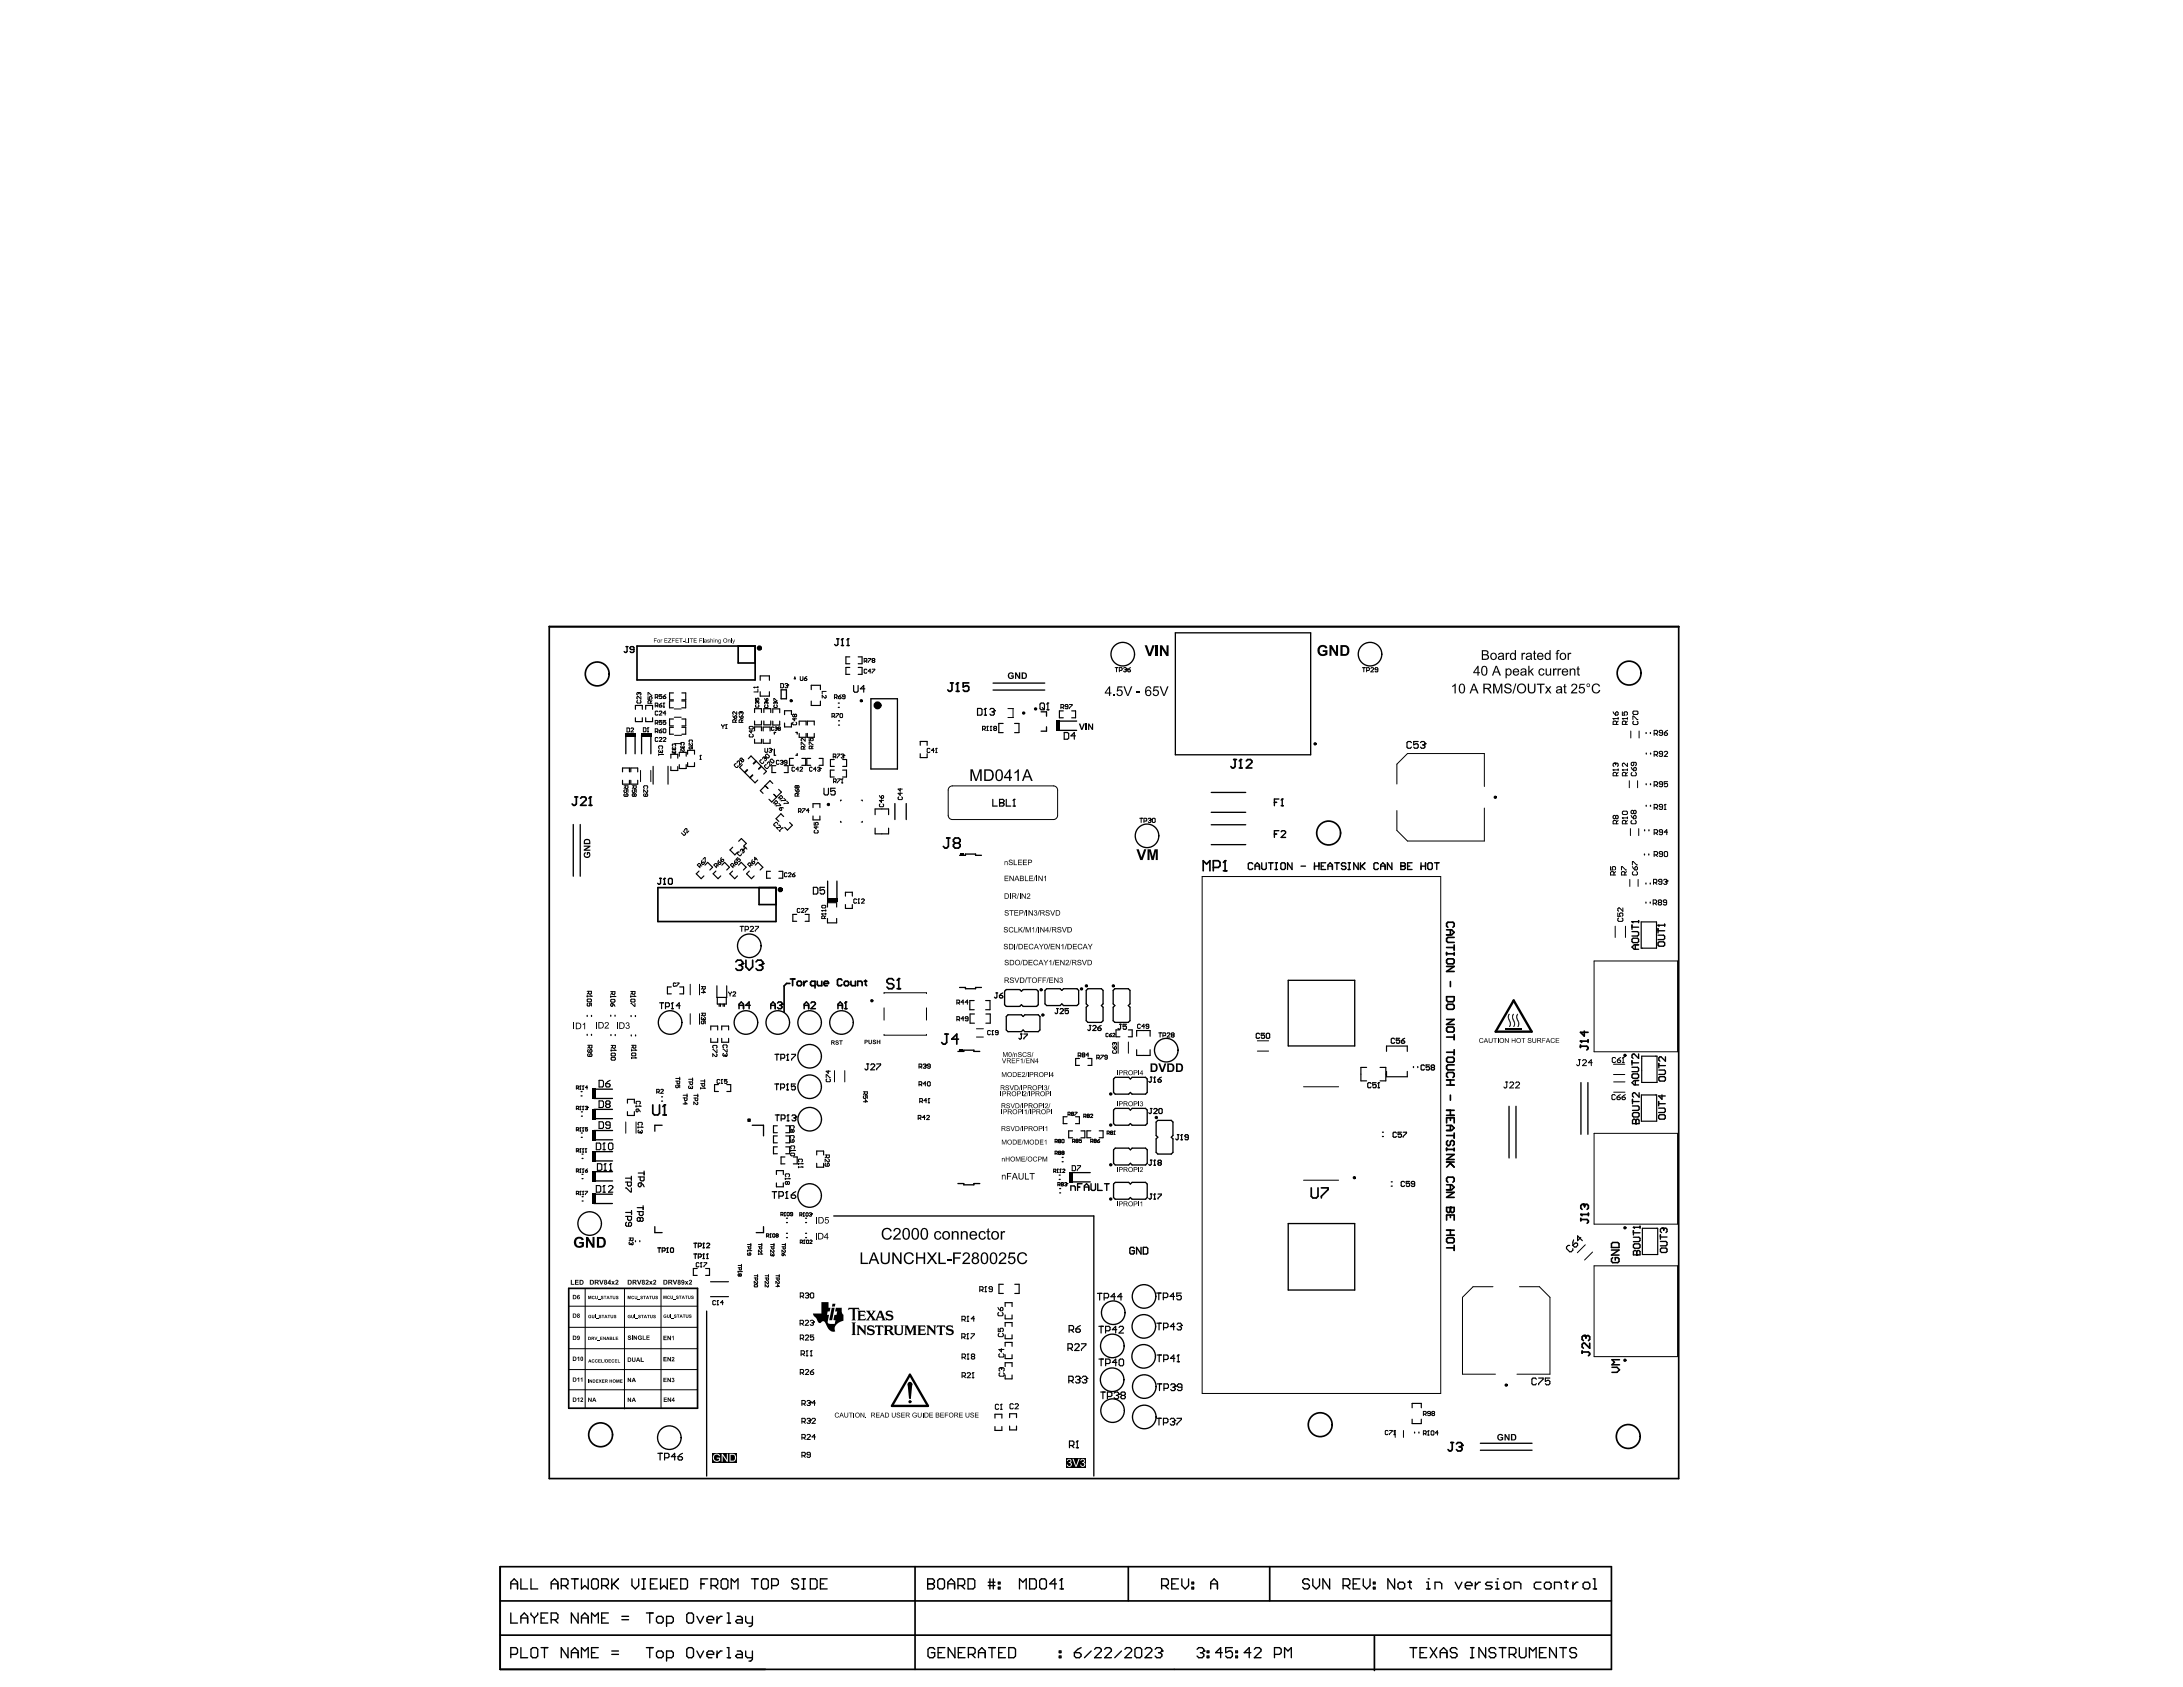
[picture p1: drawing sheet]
<svg xmlns="http://www.w3.org/2000/svg" width="279mm" height="216mm" viewBox="0 0 279 216" stroke-linecap="round" stroke-linejoin="round" font-family="sans-serif">
<g fill="none" stroke="#000" stroke-width=".22">
<path d="M70.3 80.2h144.6M70.3 80.2h144.6v109h-144.6zM81.5 82.7h15.2v4.3h-15.2zM94.5 82.7v2.2h2.2M84.2 113.6h15.1v4.3h-15.1zM97.1 113.6v2.2h2.2M185.1 119h.7l.3 .3-.3 .3h-.7M185.3 118.7l-.2-.2v-.3l.2-.2h.7l.1 .2v.3l-.1 .2M185.6 119v.6M186.1 120h-.8l-.2 .1v.3l.2 .2h.8M94.2 123.1l.2-.2h.4l.2 .2v.2M94.6 123.5h.2"/>
<path d="M94.8 123.5l.2 .2v.3l-.2 .2h-.4l-.2-.2M95 123.3h.1M95 123.3l-.2 .2M95.5 122.9v.8l.4 .5 .4-.5v-.8M96.8 123.1l.2-.2h.4l.2 .2v.2M97.2 123.5h.2M97.4 123.5l.2 .2v.3l-.2 .2h-.4l-.2-.2M97.6 123.3h.1M97.6 123.3l-.2 .2M101.1 125.9h-.4l-.3 .3v3.3M185.1 127.6h1v.4l-.1 .2h-.7l-.2-.2zM185.1 121.9v.3"/>
<path d="M185.1 121.3h1M185.1 122.1h1M185.1 123.7h1l-1 .6h1M185.1 130.5h1l-1 .6h1M185.1 132.7h1M185.1 134.7h1M185.1 138.2h1M185.1 138.9h1M185.3 122.7h.7l.1 .2v.3l-.1 .2h-.7l-.2-.2v-.3zM185.3 128.5h.7l.1 .2v.3l-.1 .2h-.7l-.2-.2v-.3zM185.3 131.4h.7l.1 .2v.3l-.1 .2h-.7l-.2-.2v-.3zM185.3 135.3h.7l.1 .2v.3l-.1 .2h-.7l-.2-.2v-.3z"/>
<path d="M185.3 137.9l-.2-.2v-.3l.2-.2h.7l.1 .2v.3l-.1 .2M185.6 125.6v.7M185.6 138.2v.7M186.1 120.9v.7M186.1 121.9v.3M186.1 132.4v.6M186.1 134.3v.7M186.1 136.3h-.8l-.2 .1v.4l.2 .1h.8M185.1 143.7v-.6h1v.6M185.1 154.5h1v.5l-.1 .2h-.2l-.2-.2-.1 .2h-.2l-.2-.2zM185.1 156.1v-.6h1v.6M185.1 158.6l.2-.2h.7l.1 .2v.3l-.1 .2h-.7l-.2-.2z"/>
<path d="M185.1 146.9v.4M185.1 142.1h1M185.1 142.7h1M185.1 144h.7l.3 .4-.3 .3h-.7M185.1 145.3h1M185.1 147.1h1M185.1 147.7h1l-1 .7h1M185.1 148.7h1M185.1 151.6h.7l.3 .3-.3 .4h-.7M185.1 152.6h1l-1 .6h1M185.1 157.4h1M185.1 158.1h1"/>
<path d="M185.1 159.7h1M185.3 146l-.2 .1v.4l.2 .1h.2l.1-.1v-.4l.2-.1h.2l.1 .1v.4l-.1 .1M185.3 151.3l-.2-.2v-.3l.2-.1h.7l.1 .1v.3l-.1 .2M185.5 148.7l.6 .7M185.6 154.5h.1M185.6 140.2v.6M185.6 142.1v.6M185.6 143.1v.3M185.6 144v.7M185.6 151.6v.7M185.6 154.5v.5M185.6 155.5v.3"/>
<path d="M185.6 157.4v.7M185.6 148.9l-.5 .5M186.1 145v.6M186.1 146.9v.4M186.1 159.4v.6M72.8 164.9h16.5v15.3h-16.5zM64 200.5v13.1h142.2v-13.1h-142.2v13.1M64 209.3h142.2M64 204.9h142.2M117.1 200.5v13.1M144.4 200.5v4.4M162.5 200.5v4.4"/>
<path d="M175.9 209.4v4.4"/>
<circle cx="76.4" cy="86.3" r="1.53"/>
<circle cx="208.5" cy="86.1" r="1.53"/>
<circle cx="170" cy="106.6" r="1.53"/>
<circle cx="76.9" cy="183.6" r="1.53"/>
<circle cx="169" cy="182.3" r="1.53"/>
<circle cx="208.4" cy="183.8" r="1.53"/>
</g>
<g fill="none" stroke="#000" stroke-width=".17">
<path d="M80.1 94.1v2.4M81.3 94.1v2.4M82.1 94.1v2.4M83.3 94.1v2.4M99.1 95.9v.8h.2M99.3 93.7h-.2v.2M100 88.3h.7v1.1h-.7zM101.9 93.7h.1v.2M102 96.4v.3h-.1M107.3 90h.1M107.3 90.5h.1M107.3 92.8h.1"/>
<path d="M107.3 92.2h.1M111.5 89.4h3.4v9h-3.4zM127.1 88.3h6.6M127.1 87.4h6.6M133.3 91.1h.6v.6M133.9 93v.6h-.6M135.4 93.5h2.4M135.4 92.3h2.4M150.4 81h17.4v15.6h-17.4zM210.7 93.8v.1M210.7 96.4v.1M211.2 93.8v.1"/>
<path d="M211.3 96.4v.1M73.4 105.5v6.6M74.3 105.5v6.6M105.9 112.8v2.3M107.1 112.8v2.3M114.5 102.8v2.1M116 102.8v2.1M122.8 109.5h.8v-.2h1.3v.2h.7M155 108.1h4.4M155 105.6h4.4M155 104h4.4M155 101.4h4.4"/>
<path d="M160.3 110.6l-.1-.2h-.3l-.1 .2v.5l.1 .2h.3l.1-.2M160.6 111.3v-.6l.3-.3 .3 .3v.6M160.6 110.8h.6M161.5 110.4v.7l.1 .2h.3l.2-.2v-.7M162.4 110.4h.5M162.6 110.4v.9M163.2 110.4h.3M163.2 111.3h.3M163.4 110.4v.9M163.9 110.6l.2-.2h.3l.1 .2v.5l-.1 .2h-.3l-.2-.2zM165.4 110.4v.9l-.6-.9v.9M166.5 110.8h.6"/>
<path d="M168.2 110.8h.6M168.2 110.4v.9M168.8 110.4v.9M169.1 110.8h.3M169.7 110.4h-.6v.9h.6M170 110.8h.5M170 111.3v-.6l.2-.3 .3 .3v.6M170.8 110.4h.6M171.1 110.4v.9M172.3 110.6l-.2-.2h-.3l-.1 .2v.1l.1 .1h.3l.2 .2v.1l-.2 .2h-.3l-.1-.2M172.5 110.4h.3M172.5 111.3h.3"/>
<path d="M172.7 110.4v.9M173.8 110.4v.9l-.5-.9v.9M174.1 110.4v.9M174.3 110.8l.4 .5M174.7 110.4l-.6 .6M176.4 110.6l-.1-.2h-.3l-.2 .2v.5l.2 .2h.3l.1-.2M176.7 110.8h.6M176.7 111.3v-.6l.3-.3 .3 .3v.6M178.1 110.4v.9l-.5-.9v.9M179.3 110.8h.1M179.3 110.4h.4l.2 .2v.1l-.2 .1 .2 .2v.1l-.2 .2h-.4zM179.3 110.8h.4"/>
<path d="M180.2 110.8h.2M180.7 110.4h-.5v.9h.5M181.9 110.8h.6M181.9 110.4v.9M182.5 110.4v.9M182.7 110.6l.2-.2h.3l.1 .2v.5l-.1 .2h-.3l-.2-.2zM183.6 110.4h.6M183.9 110.4v.9M208.9 118h.1M208.9 118.4v.5M208.9 119.2h.7l.1 .2v.2l-.1 .2h-.7M208.9 118.7h.8"/>
<path d="M208.9 118h.8M208.9 118l.1 .1M209.7 117.8v.3M210.5 109.3v.1M210.5 106.2v.1M210.7 113v.1M210.7 115.5v.1M210.7 100.3v.1M210.7 103.1v.1M211 109.3v.1M211 106.2v.1M211.2 113v.1"/>
<path d="M211.2 115.5v.1M211.2 100.3v.1M211.2 103.1v.1M212.2 118.4h.1M212.2 118.8v.6M212.2 119.7h.7l.2 .1v.3l-.2 .1h-.7M212.2 119.1h.9M212.2 118.4h.9M212.2 118.4l.2 .2M213.1 118.3v.3M74.4 139.7h.1M75.2 130v.1"/>
<path d="M75.2 132.4v.1M75.7 130v.1M75.7 132.4v.1M76 139.4h2.4M78.2 129.9v.2M78.2 132.4v.1M78.7 129.9v.2M78.7 132.4v.1M80.8 130v.1M80.8 132.5v.1M81.3 130v.1M81.3 132.5v.1"/>
<path d="M122.6 134.6h.8v-.2h1.2v.2h.8M122.8 126.4h.8v.1h1.3v-.1h.7M128.8 130.1l.2-.2h1.7l.2 .2 .3-.2h1.7l.2 .2v1.7l-.2 .2h-1.7l-.3-.2-.2 .2h-1.7l-.2-.2zM128.8 126.6h1.7l.2 .3 .2-.3h1.8l.2 .3v1.7l-.2 .2h-1.8l-.2-.2-.2 .2h-1.7l-.2-.2v-1.7zM133.7 126.8l.3-.3h1.7l.2 .3 .2-.3h1.7l.3 .3v1.7l-.3 .2h-1.7l-.2-.2-.2 .2h-1.7l-.3-.2zM139.2 126.5h1.8l.2 .3v1.7l-.2 .2 .2 .2v1.7l-.2 .2h-1.8l-.2-.2v-1.7l.2-.2-.2-.2v-1.7zM142.5 138.1l.2-.2h1.8l.2 .2 .2-.2h1.7l.2 .2v1.7l-.2 .2h-1.7l-.2-.2-.2 .2h-1.8l-.2-.2zM142.7 126.5h1.7l.2 .3v1.7l-.2 .2 .2 .2v1.7l-.2 .2h-1.7l-.2-.2v-1.7l.2-.2-.2-.2v-1.7zM164.9 125.5h8.5v8.4h-8.5zM180.9 136.5v.1M181.5 136.5v.1M202.3 138.5v6.7"/>
<path d="M203.2 138.5v6.7M208.9 120.2l.1-.1h.6l.1 .1v.3l-.1 .1h-.6l-.1-.1zM208.9 135.7v.6M208.9 137.6l.1-.2h.6l.1 .2v.3l-.1 .1h-.6l-.1-.1zM208.9 136.6h.7l.1 .1v.3l-.1 .2h-.7M208.9 136h.8M209.3 120.9v.6M209.3 138.3v.5M209.7 120.9h-.5l-.3 .3 .3 .3h.5M209.7 134.9v.6l-.5-.6-.3 .1v.3l.1 .2M209.7 138.3h-.5l-.3 .3 .3 .2h.5M209.8 139.8v.6l-.6-.6-.3 .2v.3l.2 .1"/>
<path d="M212.3 136.1v.6M212.3 137.9l.2-.1h.5l.2 .1v.3l-.2 .2h-.5l-.2-.2zM212.3 136.9h.7l.2 .2v.3l-.2 .1h-.7M212.3 136.4h.9M212.4 120.5h.5l.2 .2v.3l-.2 .1h-.5l-.2-.1v-.3zM213.2 135.2v.6l-.6-.6-.3 .2v.3l.2 .1M74.4 140.3h.1M74.4 145.6h.1M74.4 145h.1M74.4 142.8h.1M74.4 142.3h.1M74.5 150.8h.1"/>
<path d="M74.5 150.3h.1M74.5 147.7h.1M74.5 148.3h.1M74.5 153.7h.1M74.5 153.2h.1M76 154h2.4M76 152.8h2.4M76 140.6h2.4M76 142h2.4M76 143.2h2.4M76 149.9h2.4M76 151.1h2.4"/>
<path d="M76 147.4h2.4M76 148.6h2.4M76 145.9h2.4M76 144.7h2.4M81.3 158.8v.1M81.9 158.8v.1M83.8 157v.7h.9M84.7 140.9h.1M84.7 140.4h.1M84.7 144h-.9v.8M96.3 144h1.4v1.4M97.7 157v.7h-.9"/>
<path d="M100.7 155.9h.1M100.7 156.5h.1M100.7 157.8h.1M100.7 158.4h.1M103.1 155.9h.1M103.1 156.5h.1M103.1 157.8h.1M103.1 158.4h.1M106.7 155.6h33.3v33.3M122.6 151.5h.8v.1h1.2v-.1h.8M135.6 150.9h.1M135.6 150.4h.1"/>
<path d="M135.6 152.1h.1M135.6 152.7h.1M135.9 148.7h.2M135.9 148.1h.2M137.1 152.3v-.5h.4l.1 .1v.4M137.2 151.3h2.3M137.2 150.1h2.3M137.9 151.9h.3M138.5 151.5h-.6v.8M138.8 151.9h.6M138.8 152.3v-.5l.3-.3 .3 .3v.5M139.6 151.5v.7l.2 .1h.3l.1-.1v-.7"/>
<path d="M140.5 151.5v.8h.6M141.4 151.5h.5M141.7 151.5v.8M142.5 142.1l.2-.3h1.8l.2 .3 .2-.3h1.7l.2 .3v1.7l-.2 .2h-1.7l-.2-.2-.2 .2h-1.8l-.2-.2zM142.5 151.5l.2-.2h1.8l.2 .2 .2-.2h1.7l.2 .2v1.8l-.2 .2h-1.7l-.2-.2-.2 .2h-1.8l-.2-.2zM142.5 147.2l.2-.3h1.8l.2 .3 .2-.3h1.7l.2 .3v1.7l-.2 .2h-1.7l-.2-.2-.2 .2h-1.8l-.2-.2zM148 143.6l.2-.2h1.7l.2 .2v1.7l-.2 .2 .2 .3v1.7l-.2 .2h-1.7l-.2-.2v-1.7l.2-.3-.2-.2zM164.9 156.6h8.5v8.5h-8.5zM176.9 145.4h.2M176.9 144.9h.2M178.1 151.2h.1M178.1 151.8h.1"/>
<path d="M193.1 141.6v6.6M194 141.6v6.6M208.9 143.4l.2-.2 .3 .2 .2-.2 .2 .2v.4h-.9zM208.9 141.5h.7l.2 .2v.3l-.2 .1h-.7M208.9 142.5l.2-.1h.5l.2 .1v.3l-.2 .2h-.5l-.2-.2zM208.9 140.7v.6M208.9 141h.9M209.1 157.1h.1M209.1 158.3h.7l.1 .2v.3l-.1 .1h-.7M209.1 159.3l.1-.1h.6l.1 .1v.3l-.1 .2h-.6l-.1-.2zM209.1 157.5v.6M209.1 157.8h.8"/>
<path d="M209.1 157.1h.8M209.1 157.1l.1 .1M209.4 143.8h.1M209.4 143.4v.4M209.9 156.9v.3M212.3 141.8h.7l.1 .2v.2l-.1 .2h-.7M212.3 141v.5M212.3 142.8l.1-.1h.6l.1 .1v.3l-.1 .1h-.6l-.1-.1zM212.3 141.3h.8M212.5 158.9h.7l.2 .1v.3l-.2 .1h-.7M212.5 158v.6M212.5 159.9l.2-.2h.5l.2 .2v.2l-.2 .2h-.5l-.2-.2z"/>
<path d="M212.5 158.3h.9M212.7 140.1v.6l-.4-.4h.8M212.8 157.2h.1M212.8 157.2l-.3 .1v.3l.2 .1M212.8 157.2l.1 .1M212.9 157.3l.2-.1 .3 .1v.3l-.2 .1M212.9 157.3v.2M90.4 167.8v21.1M209.1 160.2l.1-.2 .3 .2 .3-.2 .1 .2v.4h-.8zM209.5 160.6h.1M209.5 160.2v.4M181.1 183.3v.1"/>
<path d="M181.6 183.3v.1M189.5 184.7h6.6M189.5 185.6h6.6M65.4 211.7h.6l.2-.2v-.4l-.2-.2h-.6v1.3M65.4 203.4v-.9l.4-.4 .4 .4v.9M65.4 206.4v1.3h.8M65.4 202.7h.8M66.7 210.9v1.3h.8M66.7 202.1v1.3h.8M66.7 207.7v-.8l.4-.5 .4 .5v.8M66.7 207.1h.8M68 211.1l.2-.2h.4l.2 .2v.8l-.2 .3h-.4l-.2-.3z"/>
<path d="M68 202.1v1.3h.8M68 206.4v.2l.4 .5M68.4 207.1v.6M68.8 206.4v.2l-.4 .5M69.3 210.9h.8M69.3 207.1h.4M69.7 210.9v1.3M70.1 206.4h-.8v1.3h.8M70.5 207.3h.7l.2-.2v-.5l-.2-.2h-.7v1.3M70.5 203.4v-.9l.5-.4 .4 .4v.9M70.5 202.7h.9M71 207.3l.4 .4"/>
<path d="M71.8 202.9h.7l.2-.2v-.4l-.2-.2h-.7v1.3M72.3 202.9l.4 .5M72.7 210.9v1.3l-.9-1.3v1.3M73.1 211.5h.9M73.1 212.2v-.9l.5-.4 .4 .4v.9M73.1 202.1h.9M73.6 202.1v1.3M74 206.4v1.3l-.9-1.3v1.3M74.4 202.1v1.3l.5-.5 .4 .5v-1.3M74.4 207.7v-.8l.5-.5 .4 .5v.8M74.4 212.2v-1.3l.5 .4 .4-.4v1.3M74.4 207.1h.9"/>
<path d="M75.7 211.5h.4M75.7 202.3l.2-.2h.5l.2 .2v.8l-.2 .3h-.5l-.2-.3zM75.7 207.7v-1.3l.4 .5 .5-.5v1.3M76.6 210.9h-.9v1.3h.9M77 207.1h.4M77 202.9h.7l.2-.2v-.4l-.2-.2h-.7v1.3M77.4 202.9l.5 .5M77.9 206.4h-.9v1.3h.9M78.3 211.7h.9M78.3 211.3h.9M78.3 202.1v1.3M78.5 202.7l.7 .7"/>
<path d="M79.2 202.1l-.9 .8M79.6 207.3h.9M79.6 206.9h.9M80.9 202.1v.8l.4 .5 .4-.5v-.8M82.2 203.4h.4M82.2 202.1h.4M82.4 202.1v1.3M82.7 210.9h.9M83.2 210.9v1.3M83.3 202.7h.4M84 211.5l.2-.2h.5l.2 .2v.4l-.2 .3h-.5l-.2-.3zM84.1 202.1h-.8v1.3h.8"/>
<path d="M84.5 202.1v1.3l.5-.5 .4 .5v-1.3M85.3 212.2h.7l.2-.3v-.4l-.2-.2h-.7v1.3M85.8 202.7h.5M86.7 202.1h-.9v1.3h.9M87.1 202.1h.7l.2 .2v.8l-.2 .3h-.7zM87.9 211.1l.2-.2h.4l.3 .2v.8l-.3 .3h-.4l-.2-.3zM89.2 211.3l.4 .9 .5-.9M89.7 202.7h.4M90.5 211.7h.8v-.2l-.2-.2h-.4l-.2 .2v.4l.2 .3h.4M90.6 202.1h-.9v1.3M91 202.9h.7l.2-.2v-.4l-.2-.2h-.7v1.3M91.4 202.9l.5 .5"/>
<path d="M91.8 211.3v.9M92.3 202.3l.2-.2h.4l.3 .2v.8l-.3 .3h-.4l-.2-.3zM92.4 211.3h-.2l-.4 .4M93.1 210.9h.2v1.3M93.1 212.2h.4M93.6 203.4v-1.3l.4 .4 .5-.4v1.3M94.4 211.3h.4l.2 .2v.7h-.6l-.3-.3 .3-.2h.6M95.4 211.3v.6l.3 .3h.6M96.2 202.1h.8M96.3 211.3v1.1l-.2 .2h-.2M96.6 202.1v1.3M97.5 202.3l.2-.2h.4l.2 .2v.8l-.2 .3h-.4l-.2-.3z"/>
<path d="M98.8 202.9h.6l.2-.2v-.4l-.2-.2h-.6v1.3M102.2 202.3l-.2-.2h-.4l-.3 .2v.2l.3 .2h.4l.2 .2v.2l-.2 .3h-.4l-.3-.3M102.6 203.4h.5M102.6 202.1h.5M102.9 202.1v1.3M103.7 202.1h.7l.2 .2v.8l-.2 .3h-.7zM105 202.7h.4M105.9 202.1h-.9v1.3h.9M118.7 202.7h.1M118.7 202.1h.7l.2 .2v.2l-.2 .2 .2 .2v.2l-.2 .3h-.7zM118.7 202.7h.7M119.6 211.1l-.2-.2h-.4l-.2 .2v.8l.2 .3h.4l.2-.3v-.4h-.4"/>
<path d="M120 202.3l.2-.2h.5l.2 .2v.8l-.2 .3h-.5l-.2-.3zM120.1 211.5h.4M120.9 210.9h-.8v1.3h.8M121.3 202.7h.9M121.3 203.4v-.9l.4-.4 .5 .4v.9M122.2 210.9v1.3l-.8-1.3v1.3M122.6 202.9h.7l.2-.2v-.4l-.2-.2h-.7v1.3M122.7 211.5h.4M123 202.9l.5 .5M123.5 210.9h-.8v1.3h.8M123.9 202.1h.6l.3 .2v.8l-.3 .3h-.6zM123.9 211.7h.7l.2-.2v-.4l-.2-.2h-.7v1.3"/>
<path d="M124.4 211.7l.4 .5M125.2 211.5h.9M125.2 212.2v-.9l.5-.4 .4 .4v.9M126.5 202.9h.8M126.5 202.5h.8M126.5 210.9h.9M126.7 202.1v1.3M127 210.9v1.3M127.1 202.1v1.3M127.8 203.1h.2v.3h-.2zM127.8 202.5h.2v.2h-.2zM127.8 211.5h.5"/>
<path d="M128.7 210.9h-.9v1.3h.9M129.1 210.9h.7l.2 .2v.8l-.2 .3h-.7zM130.5 203.4v-1.3l.4 .4 .4-.4v1.3M131.8 202.1h.6l.2 .2v.8l-.2 .3h-.6zM133.1 202.3l.2-.2h.4l.2 .2v.8l-.2 .3h-.4l-.2-.3zM135.2 202.7h-.8l.6-.6v1.3M135.6 211.9h.2v.3h-.2zM135.6 211.3h.2v.2h-.2zM135.7 203.4h.4M135.9 202.1h.1M135.9 202.1v1.3M135.9 202.1l-.2 .2"/>
<path d="M137.5 211.5h.7l.2 .2v.2l-.2 .3h-.5l-.2-.3zM138.4 210.9l-.5 .2-.4 .4M139.7 211.3l-.9 .9M140.1 211.1l.2-.2h.4l.3 .2v.2l-.9 .9h.9M141.4 211.1l.2-.2h.4l.2 .2v.2l-.8 .9h.8M143.5 211.3l-.8 .9M144 211.1l.2-.2h.4l.2 .2v.2l-.8 .9h.8M145.3 211.1l.2-.2h.4l.2 .2v.8l-.2 .3h-.4l-.2-.3zM146.6 211.1l.2-.2h.4l.2 .2v.2l-.8 .9h.8M147.8 211.1l.3-.2h.4l.2 .2v.2M148.3 211.5h.2M148.5 211.5l.2 .2v.2l-.2 .3h-.4l-.3-.3"/>
<path d="M148.7 202.9h.6l.2-.2v-.4l-.2-.2h-.6v1.3M148.7 211.3h.1M148.7 211.3l-.2 .2M149.1 202.9l.4 .5M150 202.7h.4M150.8 202.1h-.8v1.3h.8M151.3 202.1v.8l.4 .5 .4-.5v-.8M152.6 203.1h.2v.3h-.2zM152.6 202.5h.2v.2h-.2zM153.2 211.1l.2-.2h.5l.2 .2v.2M153.6 211.5h.3M153.9 211.5l.2 .2v.2l-.2 .3h-.5l-.2-.3"/>
<path d="M154.1 211.3h.1M154.1 211.3l-.2 .2M154.5 211.9h.2v.3h-.2zM154.5 211.3h.2v.2h-.2zM155 202.7h.8M155 203.4v-.9l.4-.4 .4 .4v.9M156.4 211.5h-.8l.6-.6v1.3M157.7 210.9h-.8v.6l.4-.2h.2l.2 .2v.4l-.2 .3h-.4l-.2-.3M158.2 211.9h.2v.3h-.2zM158.2 211.3h.2v.2h-.2zM160.1 211.5h-.9l.7-.6v1.3M160.5 211.1l.3-.2h.4l.2 .2v.2l-.9 .9h.9"/>
<path d="M163.1 211.7h.7l.2-.2v-.4l-.2-.2h-.7v1.3M164.4 212.2v-1.3l.4 .4 .5-.4v1.3M167.6 202.3l-.2-.2h-.5l-.2 .2v.2l.2 .2h.5l.2 .2v.2l-.2 .3h-.5l-.2-.3M168 202.1v.8l.5 .5 .4-.5v-.8M170.2 202.1v1.3l-.9-1.3v1.3M171.9 202.9h.6l.3-.2v-.4l-.3-.2h-.6v1.3M172.3 202.9l.5 .5M173.2 202.7h.4M174.1 202.1h-.9v1.3h.9M174.5 202.1v.8l.4 .5 .4-.5v-.8M175.8 203.1h.2v.3h-.2zM175.8 202.5h.2v.2h-.2z"/>
<path d="M178.5 202.1v1.3l-.9-1.3v1.3M178.9 202.7l.2-.2h.5l.2 .2v.4l-.2 .3h-.5l-.2-.3zM180.2 202.5h.4M180.4 202.3v.8l.2 .3M180.5 210.9h.8M180.9 210.9v1.3M181.7 211.5h.5M182.6 203.4h.4M182.6 202.5h.2v.9M182.6 210.9h-.9v1.3h.9M182.8 202.1h.1M183 210.9l.9 1.3"/>
<path d="M183.7 203.4v-.9h.6l.2 .2v.7M183.9 210.9l-.9 1.3M184.3 211.5h.9M184.3 212.2v-.9l.5-.4 .4 .4v.9M186.2 202.5l.5 .9 .4-.9M186.5 211.1l-.2-.2h-.5l-.2 .2v.2l.2 .2h.5l.2 .2v.2l-.2 .3h-.5l-.2-.3M187.5 202.9h.9v-.2l-.2-.2h-.4l-.3 .2v.4l.3 .3h.4M188.2 210.9h.4M188.2 212.2h.4M188.4 210.9v1.3M188.8 202.5v.9M189.5 202.5h-.2l-.5 .4"/>
<path d="M190.1 210.9v1.3l-.8-1.3v1.3M191 202.5h-.7l-.2 .2 .2 .2h.5l.2 .2-.2 .3h-.7M191.4 203.4h.4M191.4 202.5h.2v.9M191.4 211.1l-.2-.2h-.4l-.2 .2v.2l.2 .2h.4l.2 .2v.2l-.2 .3h-.4l-.2-.3M191.6 202.1h.1M191.9 210.9h.8M192.3 210.9v1.3M192.7 202.5h.4l.3 .2v.4l-.3 .3h-.4l-.2-.3v-.4zM193.2 211.7h.6l.2-.2v-.4l-.2-.2h-.6v1.3M193.6 211.7l.4 .5M193.8 203.4v-.9h.6l.2 .2v.7"/>
<path d="M194.5 210.9v1l.2 .3h.4l.2-.3v-1M195.7 212.2v-1.3l.5 .4 .4-.4v1.3M197 211.5h.5M197.2 202.5h-.6l-.2 .2v.4l.2 .3h.6M197.7 202.7l.2-.2h.4l.2 .2v.4l-.2 .3h-.4l-.2-.3zM197.9 210.9h-.9v1.3h.9M199 203.4v-.9h.6l.2 .2v.7M199.2 210.9v1.3l-.9-1.3v1.3M199.6 210.9h.9M200.1 210.9v1.3M200.2 202.5h.5M200.5 202.3v.8l.2 .3"/>
<path d="M201.3 202.5v.9M201.8 211.1l-.2-.2h-.5l-.2 .2v.2l.2 .2h.5l.2 .2v.2l-.2 .3h-.5l-.2-.3M202 202.5h-.2l-.5 .4M202.6 202.7l.2-.2h.5l.2 .2v.4l-.2 .3h-.5l-.2-.3zM203.9 203.4h.4M203.9 202.1h.2v1.3"/>
</g>
<g fill="#000">
<path d="M138.1 92.6h.2l.2 .6 .2-.6h.2l-.3 .8h-.2zM138.9 92.6h.2v.8h-.2zM139.3 92.6h.1l.4 .6v-.6h.1v.8h-.1l-.4-.5v.5h-.1zM142.5 88.9h.2v.2h-.2zM143 87.8h.7v.2h-.5l-.1 .3 .2-.1 .2 .1 .2 .4-.1 .3-.2 .1-.4-.1-.1-.3 .2 .1a.27 .27 0 0 0 .3 .1 .27 .27 0 0 0 .1-.4 .27 .27 0 0 0-.4 0h-.2zM143.8 87.8h.2l.3 1.1 .5-1.1h.1l-.5 1.3h-.1zM145.5 88.5h.4v.2h-.4zM146.5 82.6h.3l.3 1 .4-1h.3l-.5 1.4h-.3zM147.9 82.6h.3v1.4h-.3zM147.7 87.8h.6v.2h-.5l-.1 .3 .2-.1 .2 .1 .3 .4-.2 .3-.2 .1-.3-.1-.2-.3 .2 .1a.27 .27 0 0 0 .4 .1 .27 .27 0 0 0 0-.4 .27 .27 0 0 0-.4 0h-.1zM148.4 87.8h.2l.4 1.1 .4-1.1h.2l-.5 1.3h-.2zM148.5 82.6h.2l.6 .9v-.9h.3v1.4h-.3l-.6-.9v.9h-.2z"/>
<path d="M168.7 82.8l.4-.2 .3-.1 .3 .1 .2 .3-.3 .1-.2-.2h-.3l-.2 .2v.4a.42 .42 0 0 0 .7 .2v-.2h-.3v-.2h.6v.6l-.3 .1-.3 .1a.75 .75 0 0 1-.6-1.2zM170.2 82.6h.2l.6 .9v-.9h.3v1.3h-.3l-.6-.9v.9h-.2zM185.9 87.8l.4-.3v1.2h-.1v-.9l-.3 .1zM191.1 87.5h.3l.3 1 .4-1h.2v1.2h-.2v-1l-.3 1h-.2l-.3-1v1h-.2zM192.6 87.6l.3-.1h.4l.1 .3-.1 .1a.29 .29 0 0 0-.3-.3 .29 .29 0 0 0-.3 .3l.6 .2 .2 .2-.1 .3-.1 .1h-.3a.41 .41 0 0 1-.5-.4h.1l.1 .2 .3 .1h.2l.1-.2-.1-.2-.4-.1-.2-.1zM192.7 83.5h.2v.2l.1-.2 .2 .1-.1 .1h-.1l-.1 .1v.7h-.2zM193.9 87.5h.2l-.4 1.3h-.1zM194.7 83.5h.2v.2l.1-.2 .2 .1v.1h-.2l-.1 .1v.7h-.2zM195.6 85.2h.2v.7l.3-.3h.2l-.3 .3 .3 .6h-.1l-.3-.5-.1 .1v.4h-.2zM196.3 83.3l.2-.1v.3h.1v.2h-.1v.6h.1v.2l-.3-.1v-.7h-.1v-.2h.1zM195.5 87.5h.2v.9l.3 .2a.31 .31 0 0 0 .4-.4v-.7h.1v1l-.2 .2h-.3a.46 .46 0 0 1-.5-.5zM197 85.7l.4-.2 .2 .1 .1 .2h-.2a.27 .27 0 0 0-.4-.1 .27 .27 0 0 0 0 .4l.2 .2h.2v-.2l.2 .1-.2 .3-.4-.1-.2-.4z"/>
<path d="M196.7 87.5h1v.1h-.4v1.1h-.2v-1.1h-.4zM197.8 87.8h.1l.2 .3 .3-.3h.2l-.3 .5 .3 .4h-.2l-.2-.3-.3 .3h-.2l.4-.4zM197.8 85.6h.2v.6l.1 .1 .3-.1v-.6h.1v.9h-.1v-.2l-.2 .2-.3-.1zM198.8 85.6h.1v.1a.2 .2 0 0 1 .2-.2 .2 .2 0 0 1 .2 .1l-.1 .1-.2 .1-.1 .7h-.1zM199.3 83.3l.3-.1v.1l-.2 .1v.1h.1v.2h-.1v.8h-.2v-.8h-.1v-.2h.1zM199.4 85.6h.1v.1l.2-.2 .1 .1v.1h-.2l-.1 .1v.7h-.1zM200.2 87.6l.1-.1v.3h.2v.1h-.2v.7h.2v.1h-.3v-.8h-.1v-.1h.1zM200.6 83.5h.2v.2a.21 .21 0 0 1 .3-.1v.1h-.3v.8h-.2zM200.9 85.6h.1v.1l.3-.2 .3 .1v.9h-.1v-.7l-.2-.1-.2 .1v.7h-.2zM201.2 87.6l.4-.1 .2 .1v.4l-.5 .6h.6v.1h-.8l.1-.3 .4-.3a.25 .25 0 0 0 0-.5 .25 .25 0 0 0-.4 .3l-.1-.1zM201.9 85.3h.1v.3h.2v.1h-.2v.6h.2v.2h-.2l-.1-.2v-.6h-.1v-.1h.1zM202.2 87.5h.6v.1h-.5l-.1 .4 .2-.1h.2l.3 .3-.1 .4-.2 .1h-.4l-.2-.3h.2a.28 .28 0 0 0 .4 .1 .28 .28 0 0 0 .1-.4 .28 .28 0 0 0-.4 0h-.2z"/>
<path d="M203.9 87.6l.3-.1h.3l.3 .3-.2 .1a.42 .42 0 0 0-.6-.2 .42 .42 0 0 0-.1 .6l.1 .2 .2 .1 .3-.1 .2-.2 .1 .1-.3 .3h-.5l-.3-.5v-.3zM128.6 118.7l.2-.1a.11 .11 0 0 1 .1 .1 .11 .11 0 0 1 0 .1l-.1-.1a.13 .13 0 0 0-.2 0 .13 .13 0 0 0 0 .2 .13 .13 0 0 0 .2 0l.2 .1-.1 .3h-.3l-.1-.1 .1-.1v.1h.2a.14 .14 0 0 0 .1-.2 .14 .14 0 0 0-.2 0l-.2-.1zM128.6 110.2l.4 .1v.4h-.1v-.3a.11 .11 0 0 0-.1-.1 .11 .11 0 0 0-.1 .1l-.1 .3zM128.7 116.5h.2a.11 .11 0 0 1 .1 0 .11 .11 0 0 1 0 .2l-.1-.1a.13 .13 0 0 0-.2 0 .13 .13 0 0 0 0 .1 .13 .13 0 0 0 .2 .1l.2 .1v.2l-.4 .1-.1-.2 .1-.1v.2h.2a.14 .14 0 0 0 .1-.2 .14 .14 0 0 0-.2 0l-.2-.2zM128.6 112.1h.5v.1h-.4v.2h.3h-.3v.3h.4v.1h-.5zM129.3 114.3h.1v.7h-.1zM129.1 110.1l.3-.1 .2 .2-.2-.1a.13 .13 0 0 0-.2 0 .13 .13 0 0 0 0 .2 .13 .13 0 0 0 .2 0l.2 .1v.3h-.4l-.1-.2 .3 .1a.14 .14 0 0 0 .1-.2 .14 .14 0 0 0-.2 0l-.2-.1zM129.2 118.7l.3-.1 .2 .2-.2-.1a.26 .26 0 0 0-.3 .3 .26 .26 0 0 0 .4 .1h.1l-.2 .2-.3-.1-.1-.2zM129.2 116.5h.5v.1h-.2v.6h-.1v-.6h-.2zM129.2 112.1h.1l.4 .5v-.5v.7l-.4-.6v.6h-.1zM129.7 110h.1v.6h.4v.1h-.5zM129.8 118.6h.1v.6h.4v.1h-.5z"/>
<path d="M130.3 114.3h.1l-.3 .7zM129.8 116.5h.5v.1h-.4v.2h.4v.1h-.4v.2h.4v.1h-.5zM130.5 114.3h.1v.7h-.1zM130.4 118.6h.1v.4l.3-.4h.1l-.3 .3 .3 .4h-.1l-.2-.3-.1 .1v.2h-.1zM130.3 110h.5v.1h-.4v.2h.4v.1h-.4v.2h.4v.1h-.5zM131.1 118.6h.1l-.3 .7zM131.2 116.5h.1l-.3 .7zM131.2 112.1h.1v.6h.3v.1h-.4zM130.8 114.3h.1l.3 .6v-.6h.1v.7h-.1l-.4-.5v.5zM130.9 110h.5v.1h-.4v.2h.4v.1h-.4v.2h.4v.1h-.5zM131.4 116.5h.1v.7h-.1zM131.5 114.4l.1-.1 .2 .1 .1 .2-.4 .3h.4v.1h-.5l.3-.4a.13 .13 0 0 0 .1-.1 .13 .13 0 0 0-.2-.1l-.2 .1z"/>
<path d="M131.3 118.6h.1l.2 .6 .2-.6h.1v.7h-.1v-.5l-.2 .5-.2-.5v.5h-.1zM131.6 116.5h.1l.4 .5v-.5h.1v.7h-.1l-.4-.6v.6h-.1zM131.7 112.1h.5v.1h-.4v.2h.4h-.4v.3h.4v.1h-.5zM132.1 118.8l.2-.2v.7v-.5l-.2 .1zM132.5 112.1h.1l-.3 .7zM132.4 116.6l.2-.1 .1 .1-.1 .2 .1 .1 .1 .1-.2 .2h-.2l-.1-.2h.1l.1 .1h.1l.1-.2h-.2v-.1a.12 .12 0 0 0 .1-.1 .12 .12 0 0 0-.1-.2 .12 .12 0 0 0-.1 .2h-.1zM132.7 118.6h.1l-.3 .7zM132.6 112.1h.1v.7h-.1zM133 116.5h.1l-.3 .7zM132.9 118.6h.1v.7h-.1zM132.9 112.1h.1l.4 .5v-.5v.7h-.1l-.3-.6v.6h-.1zM133.1 118.6h.1l.4 .6v-.6h.1v.7h-.1l-.4-.5v.5h-.1z"/>
<path d="M133.6 112.2l.3-.1v.7h-.1v-.6l-.2 .1zM133.9 116.5h.3l.1 .2-.1-.1a.15 .15 0 0 0-.2-.1 .15 .15 0 0 0-.1 .2 .15 .15 0 0 0 .2 .1l.2 .1 .1 .1-.2 .2h-.2a.14 .14 0 0 1-.1-.1 .14 .14 0 0 1 0-.2v.2h.2a.14 .14 0 0 0 .1-.2 .14 .14 0 0 0-.2 0v-.1a.17 .17 0 0 1-.2-.1 .17 .17 0 0 1 .1-.2zM134.5 118.6h.1l-.3 .7zM134.4 116.5h.1l.2 .6 .3-.6-.2 .7h-.1zM135.3 118.7l.3-.1 .2 .2-.2-.1a.13 .13 0 0 0-.1 0 .13 .13 0 0 0 0 .2 .13 .13 0 0 0 .1 0l.3 .2-.1 .2h-.3l-.2-.2h.1v.1h.3a.14 .14 0 0 0 0-.1 .14 .14 0 0 0-.2-.1l-.2-.1zM135.9 118.6h.1l.2 .6 .2-.6h.1l-.2 .7h-.1zM128.2 135.4h.1l.2 .6 .2-.6h.1l-.2 .7h-.1zM128.2 137.2h.1l.2 .6 .2-.6h.1v.6h-.1v-.5l-.2 .5-.2-.5v.5h-.1zM128.4 134.6h.1l.2 .6 .2-.6h.1v.7h-.1v-.5l-.2 .5-.3-.5v.5zM129.3 125.2l.2-.1 .3 .2-.2-.1a.13 .13 0 0 0-.2 0 .13 .13 0 0 0 0 .1 .13 .13 0 0 0 .1 .1l.3 .2-.1 .2h-.2a.14 .14 0 0 1-.2-.1 .14 .14 0 0 1 0-.1l.2 .1 .2-.1-.4-.2zM129.7 134.6h.1l-.3 .7zM129.5 135.4h.4l-.3 .1v.2h.3l-.3 .1v.2h.4v.1h-.5z"/>
<path d="M129.8 134.8l.4 .1v.4l-.1-.3a.11 .11 0 0 0-.1-.1 .11 .11 0 0 0-.1 .1v.3h-.1zM129.8 125.1h.1l.2 .6 .3-.6h.1l-.3 .7h-.1zM130.1 135.4h.4l-.4 .1v.2h.4v.1h-.4v.3zM130.4 134.7l.2-.1 .2 .2-.2-.1a.13 .13 0 0 0-.2 0 .13 .13 0 0 0 0 .2 .13 .13 0 0 0 .2 0v.1a.22 .22 0 0 1 0 .3 .22 .22 0 0 1-.3-.1v-.1h.1v.1h.1a.12 .12 0 0 0 .2-.1 .12 .12 0 0 0-.2-.1h-.1a.16 .16 0 0 1-.1-.2 .16 .16 0 0 1 .1-.1zM130.3 137.2h.4l-.4 .1v.2h.4v.1h-.4v.2h.4h-.4zM130.6 135.6l.3-.2v.7h-.1v-.5l-.2 .1zM130.9 137.3h.3v.2l-.3 .3h.3h-.4l.2-.3a.13 .13 0 0 0 .1-.1 .13 .13 0 0 0-.1-.1 .13 .13 0 0 0-.1 .1h-.1zM131.2 135.4l-.2 .7zM130.9 134.8l.2-.2 .3 .2h-.1l-.2-.1-.2 .2 .1 .3h.2l.1-.1h.1l-.1 .1-.2 .1-.2-.1zM131.4 125.1l-.2 .7zM131.4 137.2h.1l-.3 .6zM131.6 137.2h.1v.6h-.1z"/>
<path d="M131.5 134.7l.3-.1 .2 .2-.4-.1a.15 .15 0 0 0 .1 .2 .15 .15 0 0 0 .2 0l.1 .2v.1l-.3 .1a.14 .14 0 0 1-.1-.1 .14 .14 0 0 1 0-.1l.1 .1a.12 .12 0 0 0 .2-.1 .12 .12 0 0 0-.2-.1l-.2-.1zM131.3 135.4h.5l-.4 .1v.2h.3l-.3 .1v.2h.4v.1h-.5zM131.5 125.1h.5v.1h-.2v.6h-.1v-.6h-.2zM132.2 134.6h.1l-.3 .7zM131.9 135.4h.1l.3 .5v-.5h.1v.7h-.1l-.3-.5v.5h-.1zM132.8 125.1h.5v.1h-.4v.2h.4l-.4 .1v.3h-.1zM133.4 125.1h.5v.1h-.4v.2h.4l-.4 .1v.3h-.1zM134.1 125.1h.1l-.3 .7zM134.3 137.2h.1v.6h-.1zM134.3 125.1h.5v.1h-.4v.2h.4v.1h-.4v.2h.4v.1h-.5zM134.9 125.1h.1l.4 .5v-.5h.1v.7h-.1l-.4-.5v.5h-.1zM135.6 125.2l.3-.1a.16 .16 0 0 1 .1 .2 .16 .16 0 0 1-.1 .1l.1 .1v.2l-.2 .1a.12 .12 0 0 1-.1 0 .12 .12 0 0 1 0-.2 .14 .14 0 0 0 .2 .1 .14 .14 0 0 0 .1-.2 .14 .14 0 0 0-.2 0v-.1a.12 .12 0 0 0 .1-.1 .12 .12 0 0 0-.1-.1 .12 .12 0 0 0-.1 .1h-.1z"/>
<path d="M143 137h.1v.6h-.1zM145.7 137h.1v.6h-.1zM148.2 136.1h.3l.3 .8 .2-.8h.3l-.4 1.1h-.3zM193.1 129.7l.1 .1-.1 .5 .2 .6-.1 .5h-.1l.1-.2v-.3l-.2-.6zM193.2 129.7v.1l-.1 .5 .3 .6-.1 .5h-.1l.1-.2v-.3l-.3-.6zM193.6 129.7l.1 .1-.1 .5 .3 .6-.1 .5h-.1l.1-.2v-.3l-.3-.6zM193.7 129.7l.1 .1-.1 .5 .2 .6-.1 .5h-.1l.1-.2v-.3l-.2-.6zM194.2 129.7l.1 .1-.2 .5 .3 .6-.1 .5h-.1l.1-.2v-.3l-.2-.6zM194.2 129.7l.1 .1-.1 .5 .3 .6-.2 .5 .1-.2v-.3l-.3-.6zM128.2 148.2h.4v.5h-.1v-.3a.11 .11 0 0 0-.1-.2 .11 .11 0 0 0-.1 .2l-.1 .3zM128.2 150.4h.1h.1a.19 .19 0 0 1 .3 0 .19 .19 0 0 1 0 .2v.4h-.1v-.4a.15 .15 0 0 0-.2-.2 .15 .15 0 0 0-.1 .2v.4h-.1zM128.2 145.9h.1l.2 .5 .2-.5h.1v.6h-.1v-.5l-.2 .5-.2-.6v.6h-.1z"/>
<path d="M128.9 144.2l.2-.1 .1 .1 .1 .1-.2-.1-.2 .1 .4 .2-.1 .2h-.3l-.1-.2 .1 .2h.2a.13 .13 0 0 0 .1-.2 .13 .13 0 0 0-.2 0l-.2-.2zM128.7 148h.1v.3h.3v-.3h.1v.7h-.1v-.3h-.3v.3h-.1zM128.9 150.1h.5v.1h-.4v.3h.4v.1h-.4v.4h-.1zM129.3 144.1h.1l.2 .6 .2-.6h.1l-.2 .7h-.1zM130.7 144.1h.1l-.3 .7zM130 148h.1l.2 .6 .2-.6h.1v.7h-.1v-.6l-.2 .6-.2-.6v.6h-.1zM130.3 145.9h.4h-.4v.2h.4v.1h-.4v.2h.4v.1h-.4zM130.9 145.9h.1l-.2 .6zM130.8 144.1h.1v.7h-.1zM130.4 150.1h.1v.6l.1 .2 .3-.1v-.7h.1v.6l-.1 .2-.3 .1-.2-.2zM130.7 148h.5l-.4 .1v.2h.4v.1h-.4v.2h.4v.1h-.5zM131.2 150.1h.1v.7h.4v.2h-.5z"/>
<path d="M131.4 148h.1l-.3 .7zM131.1 145.9h.1l.2 .5 .2-.5h.1v.6h-.1v-.5l-.3 .5-.2-.6v.6zM131.8 150.1h.6v.1h-.2v.8h-.2v-.8h-.2zM132.2 148.2l.3-.2 .2 .1 .1 .1h-.1l-.1-.1h-.2l-.1 .2 .1 .3 .4-.1-.2 .1-.2 .1-.1-.2zM133.1 145.9h.4h-.3v.2h.3v.1h-.3v.2h.4v.1h-.5zM133.6 144.1v.7zM133.7 146l.2-.1v.6v-.5l-.2 .1zM133.8 144.3l.2-.2v.7v-.5h-.2zM133.4 148h.2l.1 .6 .2-.6h.1v.7h-.1v-.6l-.1 .6h-.1l-.2-.6v.6h-.1zM143 153.8h.1v.6h-.1zM143 149.4h.1v.6h-.1zM143 140.9h.1v.7h-.1z"/>
<path d="M145.7 153.8h.1v.6h-.1zM145.7 149.4h.1v.6h-.1zM145.7 140.9h.1v.7h-.1zM146 149.4h.3v.2l-.3 .3 .3 .1h-.4l.2-.3a.13 .13 0 0 0 .1-.1 .13 .13 0 0 0-.1-.2 .13 .13 0 0 0-.1 .2l-.1-.1zM146 141h.2v.3a.19 .19 0 0 1 0 .3 .19 .19 0 0 1-.3-.2h.1a.12 .12 0 0 0 .1 .1 .12 .12 0 0 0 .1-.1 .12 .12 0 0 0-.2-.1v-.1a.11 .11 0 0 0 .2-.1 .1 .1 0 0 0-.1-.1 .1 .1 0 0 0-.1 .1h-.1zM145.9 153.9l.3-.1v.6h-.1v-.5l-.2 .1zM73.1 163.8h.1v.5h.3v.1h-.4zM73.6 163.8h.4v.1h-.3v.1h.3v.1h-.3v.2h.4v.1h-.5zM73.9 173.7l.2-.1v.6h-.1v-.4l-.1 .1zM73.9 179l.2-.1v.5h-.1v-.4l-.1 .1zM73.9 176.4l.2-.1v.5h-.1v-.4l-.1 .1zM74.3 178.9h.3v.2l-.2 .2h.2v.1h-.3l.1-.2a.11 .11 0 0 0 .1-.2 .1 .1 0 0 0-.1 0h-.1z"/>
<path d="M74.3 176.4l.2-.1v.5h-.1v-.4l-.1 .1zM76.1 171.1h.1l.1 .3 .1-.3h.1l-.2 .4h-.1zM76.5 171.6h.3zM76.8 171.1h.3h-.2v.2h.2h-.2v.1l.2 .1h-.3zM77.2 171.1l.3 .3v-.3v.4l-.2-.3-.1 .3zM78.5 171.1h.1v.3l.1 .1h-.2zM78.8 171.1h.3h-.2v.2h.2h-.2v.1l.2 .1h-.3zM84.9 165.8h.1l.1 .3 .1-.3h.1v.4h-.1v-.3l-.1 .3-.1-.3v.3h-.1zM85.4 165.9l.2-.1 .1 .1v.1a.12 .12 0 0 0-.2-.1 .12 .12 0 0 0 0 .2 .12 .12 0 0 0 .2 0v.1h-.3zM85.8 165.8h.1v.4h.1v-.4h.1v.3a.17 .17 0 0 1-.2 .2 .17 .17 0 0 1-.1-.3zM86.2 166.3l.3 .1zM86.5 165.9l.1-.1 .2 .1v.1l-.2-.1 .2 .1v.2h-.2l-.1-.1 .1 .1 .2-.1-.2-.1z"/>
<path d="M86.9 165.8h.3l-.1 .1v.3h-.1v-.3zM87.7 165.8h.3l-.1 .1v.3h-.1v-.3zM88.1 165.8l.1 .4h.1l.1-.4-.1 .4h-.2zM88.5 165.9l.2-.1 .1 .2-.3-.1 .2 .1a.15 .15 0 0 1 0 .2 .15 .15 0 0 1-.1 .1 .15 .15 0 0 1-.1-.2h.2l-.2-.1zM105.1 166.6h.9v.8h.3l-.1 .4h-.3v.4v.1h.2l-.2 .8 .2 .3h.7l.1-.4-.2-.1v-.1l.1-.5h.3l.1-.4-.3-.1 .1-.4h.7v.6l.3 .3v.7l-.6 .2-.4 .4-.2 .3 .1 .5h-.4l-.3-.2-.7-1.1h-.2l-.3 .2-.3-.1-.2-.5-.4-.5v-.1h1zM106.4 167.4h.4l-.3 1.6h-.4zM106.5 166.9l.4-.1v.4h-.4zM109 169.2h.5l-.1 .2v1.3l.1 .2h-.5l.1-.2v-1.3zM108.6 167.4h1.3l.1 .3-.2-.2-.4 .1v1.2l.1 .2h-.5l.1-.2v-1.2l-.3-.1-.3 .2zM109.7 167.7h1l.1 .3-.2-.1h-.5v.4h.4l.1-.1v.3l-.1-.1h-.4v.4h.5l.2-.1-.1 .3h-1l.1-.1v-1zM109.6 169.6h.4l.6 .7v-.5l-.1-.2h.4l-.1 .2v1.1l-.9-1v.8l.1 .2h-.4l.2-.2v-1zM111.1 169.7l.2-.1h.5l.1 .3-.4-.1h-.2l-.1 .1 .7 .4 .1 .3-.1 .2-.3 .1-.4-.1-.2 .1v-.4l.4 .2h.2l.1-.1v-.2l-.7-.2v-.3z"/>
<path d="M112 169.6h1l.1 .3-.2-.1h-.3v.9l.2 .2h-.5l.1-.2v-.9h-.3l-.2 .1zM113.5 167.8l.2-.1 .5 .1v.3l-.2-.2h-.3h-.1v.2l.7 .3v.3l-.1 .2-.8 .1-.1-.4 .4 .2h.3l.1-.1-.1-.2-.6-.2v-.3zM114.4 169.6h.5l-.2 .2v.7l.1 .1 .2 .1h.3l.1-.1v-.8l-.1-.2h.4l-.1 .1v.8l-.2 .3-.5 .1-.3-.2-.1-.9zM116.2 177.1h.6l-.2 1.8h-.3zM115.8 169.6h.4l.3 .8 .4-.8h.4l-.1 .1v1l.1 .2h-.5l.1-.2v-.8l-.4 1-.5-1v.8l.1 .2h-.3l.1-.2v-1zM117.4 169.6h1l.1 .3-.3-.1h-.4v.3h.4l.1-.1v.4l-.1-.1h-.4v.4h.5l.2-.2-.1 .4h-1l.1-.2v-1zM118.6 169.6h.3l.6 .7 .1-.6-.2-.1h.4l-.1 .2v1.1l-.8-1v.8l.1 .2h-.4l.1-.2v-.9zM119.9 169.6h1l.1 .3-.2-.1h-.2v.9l.1 .2h-.5l.1-.2v-.9h-.2l-.2 .1zM121.2 169.7l.2-.1h.5l.1 .3-.3-.1h-.3l-.1 .2 .7 .3 .1 .3-.2 .2-.2 .1-.6-.1v-.3l.4 .2 .3-.1-.1-.2-.6-.2v-.3zM191.7 183.7l.2-.2 .4 .1 .1 .1-.2 .1-.1-.1h-.2l-.1 .3 .1 .2h.2l.1-.2h-.2v-.1h.4v.4l-.3 .1-.3-.1-.2-.4zM192.6 183.5h.1l.4 .6v-.6h.1v.8h-.2l-.3-.5v.5h-.1z"/>
<path d="M141.9 88.1l-.4 .5h.4zM142 87.8h.1v.8h.2v.2h-.2v.3h-.2v-.3h-.5v-.2z"/>
<path d="M146.7 87.9l.3-.1 .3 .1v.2h-.1l-.2-.2-.2 .1-.1 .4 .1-.1h.3l.2 .1 .1 .4a.43 .43 0 0 1-.6 .2 .43 .43 0 0 1-.3-.5zM146.7 88.7a.27 .27 0 0 0 .5 0 .27 .27 0 0 0-.5 0z"/>
<path d="M171.8 82.8v.9h.4l.2-.3v-.5l-.2-.1zM171.6 82.6h.7l.3 .2 .1 .3v.4l-.2 .3-.3 .1h-.6z"/>
<path d="M187 87.6l-.1 .3v.4a.26 .26 0 0 0 .3 .3 .26 .26 0 0 0 .2-.4v-.2a.27 .27 0 0 0-.1-.3 .27 .27 0 0 0-.3-.1zM186.9 87.6l.3-.1 .2 .2 .1 .3v.5a.41 .41 0 0 1-.6 .2 .41 .41 0 0 1-.2-.5v-.4z"/>
<path d="M188.6 87.6l-.2 .6h.5zM188.6 87.5h.1l.5 1.2h-.1l-.2-.3h-.5l-.1 .3h-.2z"/>
<path d="M189.1 85.5l-.4 .5h.4zM189.1 85.2h.1v.8h.2v.2h-.2v.3h-.1v-.3h-.5v-.2z"/>
<path d="M189.8 85.4l-.1 .6a.26 .26 0 0 0 .3 .3 .26 .26 0 0 0 .2-.4v-.2a.26 .26 0 0 0-.1-.3 .26 .26 0 0 0-.3 0zM189.7 85.3l.4-.1 .2 .3 .1 .6-.2 .3-.4 .1-.2-.2v-.6z"/>
<path d="M189.8 83.4v.3h.3a.19 .19 0 0 0 .3-.2 .19 .19 0 0 0-.3-.1zM189.8 83.9v.4h.5l.1-.1v-.2l-.1-.1zM189.7 83.2h.6l.2 .2v.2a.17 .17 0 0 0-.1 .2 .17 .17 0 0 0 .1 .1l.1 .3-.2 .2-.7 .1z"/>
<path d="M190 87.6v.4h.5l.2-.1a.21 .21 0 0 0-.3-.3zM189.8 87.5h.7l.3 .1a.34 .34 0 0 1 0 .4 .34 .34 0 0 1-.3 .2l.4 .5h-.1l-.5-.5h-.3v.5h-.2z"/>
<path d="M191 83.7l-.1 .3a.3 .3 0 0 0 .4 .3 .3 .3 0 0 0 .1-.5 .26 .26 0 0 0-.4-.1zM190.7 84a.45 .45 0 0 1 .9 0 .45 .45 0 0 1-.9 0z"/>
<path d="M191.5 85.4l-.2 .5h.4zM191.4 85.2h.2l.5 1.3h-.2l-.1-.4h-.6l-.1 .4h-.2z"/>
<path d="M191.9 84.1a.23 .23 0 0 0 .3 .2 .23 .23 0 0 0 .1-.3zM191.8 83.7l.4-.2 .3 .2v.8h-.1l-.1-.2-.3 .2a.29 .29 0 0 1-.3-.4 .29 .29 0 0 1 .4-.2h.2a.2 .2 0 0 0-.2-.3 .2 .2 0 0 0-.2 .2h-.2z"/>
<path d="M192.7 85.6h.1v.1l.2-.2 .3 .1 .1 .2 .1 .3a.37 .37 0 0 1-.2 .3 .37 .37 0 0 1-.5 0v.4h-.1zM193 85.7l-.2 .2a.29 .29 0 0 0 .3 .5 .28 .28 0 0 0 .2-.5 .23 .23 0 0 0-.1-.2 .23 .23 0 0 0-.2 0z"/>
<path d="M193.9 85.7l-.1 .2h.5l-.1-.1a.23 .23 0 0 0-.3-.1zM193.7 85.6h.5l.2 .1v.2v.1h-.6a.26 .26 0 0 0 .2 .3 .26 .26 0 0 0 .3-.1h.1l-.2 .3h-.2l-.3-.2-.1-.4z"/>
<path d="M193.3 83.7l.2-.2 .4 .2v-.5h.1v1.3h-.1v-.2l-.3 .2-.3-.2-.1-.3zM193.5 83.7l-.1 .3a.27 .27 0 0 0 .3 .3 .27 .27 0 0 0 .2-.4 .24 .24 0 0 0-.4-.2z"/>
<path d="M194.4 87.7l-.1 .5 .1 .3 .2 .1h.2l.2-.1 .1-.5a.41 .41 0 0 0-.2-.4 .41 .41 0 0 0-.5 .1zM194.1 88.1a.65 .65 0 0 1 1.3 0 .65 .65 0 0 1-1.3 0z"/>
<path d="M194.8 86.1a.22 .22 0 0 0 .2 .3 .22 .22 0 0 0 .2-.3v-.1zM194.7 85.6l.4-.1 .2 .1 .1 .1v.8h-.2v-.2l-.3 .2a.28 .28 0 0 1-.3-.3 .28 .28 0 0 1 .4-.3 .15 .15 0 0 0 .2-.2 .15 .15 0 0 0-.3 0l-.1 .1h-.2z"/>
<path d="M195.5 84.1l-.1 .1 .2 .1a.24 .24 0 0 0 .2 0 .24 .24 0 0 0 .1-.3zM195.4 83.7l.4-.2 .3 .2v.8h-.2v-.2l-.2 .2a.29 .29 0 0 1-.4-.3 .29 .29 0 0 1 .4-.3 .16 .16 0 0 0 .2 0 .16 .16 0 0 0-.1-.3 .16 .16 0 0 0-.2 .1l-.1 .1h-.2z"/>
<path d="M197 83.7l-.1 .2h.5a.26 .26 0 0 0-.2-.2 .26 .26 0 0 0-.2 0zM196.9 83.6h.4l.3 .4-.7 .1a.25 .25 0 0 0 .2 .2 .25 .25 0 0 0 .3-.1h.1a.45 .45 0 0 1-.7 .1 .45 .45 0 0 1 .1-.7z"/>
<path d="M197.8 83.7l.2-.2 .3 .2v-.5h.2v1.3h-.2v-.2l-.1 .2a.48 .48 0 0 1-.5-.3 .48 .48 0 0 1 .1-.5zM197.9 83.7l-.1 .3a.26 .26 0 0 0 .4 .3 .26 .26 0 0 0 .1-.4 .26 .26 0 0 0-.4-.2z"/>
<path d="M199.4 88.4a.21 .21 0 0 0 .1 .2 .21 .21 0 0 0 .3-.2v-.1zM199.3 87.9l.4-.1 .2 .2 .1 .7h-.2v-.1l-.3 .1a.3 .3 0 0 1-.4-.3 .3 .3 0 0 1 .5-.2 .15 .15 0 0 0 .1-.2 .15 .15 0 0 0-.2-.1l-.2 .2h-.1z"/>
<path d="M199.8 83.8v.2a.29 .29 0 0 0 .4 .3 .29 .29 0 0 0 .1-.4l-.1-.2a.24 .24 0 0 0-.4 .1zM199.6 84a.46 .46 0 0 1 .9 0 .46 .46 0 0 1-.9 0z"/>
<path d="M200.1 85.7l-.1 .2h.6a.25 .25 0 0 0-.2-.2 .25 .25 0 0 0-.3 0zM200 85.7l.2-.2 .2 .1 .3 .3v.1h-.7a.26 .26 0 0 0 .2 .3 .26 .26 0 0 0 .4-.1h.1l-.1 .2-.2 .1-.3-.1-.2-.3z"/>
<path d="M203.1 87.7a.15 .15 0 0 0 .3 0 .15 .15 0 0 0-.3 0zM203 87.7a.25 .25 0 0 1 .5 0 .25 .25 0 0 1-.5 0z"/>
<path d="M128.7 114.4v.5h.3l.1-.3-.1-.2zM128.6 114.3h.3l.2 .2v.3l-.1 .2h-.4z"/>
<path d="M129.6 114.4v.2h.2a.12 .12 0 0 0 .2-.1 .12 .12 0 0 0-.2-.1zM129.5 114.3h.4l.2 .1v.2l-.2 .1 .2 .3h-.1l-.2-.3h-.2v.3h-.1z"/>
<path d="M130.1 112.1l-.1 .4h.3zM130.1 112.1h.1l.3 .7h-.1l-.1-.3h-.3l-.1 .3h-.1z"/>
<path d="M130.6 116.6v.2h.2a.12 .12 0 0 0 .1-.1 .12 .12 0 0 0-.1-.1zM130.5 116.5h.4l.1 .1-.1 .3h-.3v.3h-.1z"/>
<path d="M130.6 112.2v.2h.2a.11 .11 0 0 0 .1-.1 .11 .11 0 0 0-.1-.1zM130.6 112.4v.3h.2a.14 .14 0 0 0 .2-.2 .12 .12 0 0 0-.2-.1zM130.5 112.1h.4l.1 .2a.13 .13 0 0 0-.1 .1 .13 .13 0 0 0 .2 .1l-.2 .3h-.4z"/>
<path d="M131.7 110.1v.2h.2a.12 .12 0 0 0 .1-.1 .12 .12 0 0 0-.1-.1zM131.6 110h.4l.1 .2-.1 .2h-.3v.3h-.1z"/>
<path d="M133.2 116.6v.2h.2a.12 .12 0 0 0 .2-.1 .12 .12 0 0 0-.2-.1zM133.1 116.5h.5l.1 .1v.2l-.2 .1 .2 .3h-.1l-.2-.3h-.2v.3h-.1z"/>
<path d="M134.1 118.8l-.2 .3h.2zM134.1 118.6l.1 .5v.2h-.1v-.1h-.3z"/>
<path d="M134.7 118.7v.2h.3a.12 .12 0 0 0 .1-.1 .12 .12 0 0 0-.1-.1zM134.7 118.6l.4 .1 .1 .2-.2 .1 .3 .3h-.2l-.2-.3h-.2v.3z"/>
<path d="M135.2 116.6v.5h.3l.1-.2v-.3zM135.1 116.5l.5 .1 .1 .3-.2 .3h-.4z"/>
<path d="M136.7 118.7v.5h.3l.1-.4zM136.6 118.6h.4l.1 .2 .1 .3-.1 .2h-.5z"/>
<path d="M128.7 125.2v.2h.2a.11 .11 0 0 0 .1-.2 .11 .11 0 0 0-.1 0zM128.6 125.1h.5v.2l-.2 .2 .3 .3h-.1l-.3-.3h-.1v.3h-.1z"/>
<path d="M128.9 135.5v.2h.3a.11 .11 0 0 0 .1-.1 .11 .11 0 0 0-.2-.1zM128.9 135.4h.3l.2 .1-.1 .2-.1 .1 .2 .3h-.1l-.2-.3h-.2v.3z"/>
<path d="M129 137.5a.25 .25 0 0 0 .5 0 .25 .25 0 0 0-.5 0zM128.9 137.5a.32 .32 0 0 1 .6 0 .32 .32 0 0 1-.6 0z"/>
<path d="M129.2 134.8v.3a.17 .17 0 0 0 .2 0 .17 .17 0 0 0 0-.2l-.1-.2zM129.2 134.7h.2l.1 .2-.1 .3-.1 .1-.2-.2z"/>
<path d="M129.7 137.3v.5h.3v-.4zM129.6 137.2l.5 .1v.5h-.5z"/>
<path d="M130.6 125.2v.5h.3l.1-.1v-.3zM130.5 125.1h.4l.2 .1v.3l-.1 .3h-.5z"/>
<path d="M131.9 137.3v.2h.1a.12 .12 0 0 0 .2-.1 .12 .12 0 0 0-.2-.1zM131.8 137.2h.3l.2 .1-.1 .2-.3 .1v.2h-.1z"/>
<path d="M132.1 125.4a.3 .3 0 0 0 .6 0 .3 .3 0 0 0-.6 0zM132 125.4a.35 .35 0 0 1 .7 0 .35 .35 0 0 1-.7 0z"/>
<path d="M132.5 137.3v.2h.1a.11 .11 0 0 0 .2-.1 .11 .11 0 0 0-.2-.1zM132.4 137.2l.4 .1v.2l-.1 .1 .2 .2-.3-.2h-.1v.2h-.1z"/>
<path d="M132.7 135.6l-.2 .3h.2zM132.8 135.4v.5h.1l-.1 .2h-.1v-.2h-.2z"/>
<path d="M133.1 137.5a.24 .24 0 0 0 .4 0 .24 .24 0 0 0-.4 0zM133 137.5a.32 .32 0 0 1 .6 0 .32 .32 0 0 1-.6 0z"/>
<path d="M133.7 137.3v.2h.3v-.2zM133.7 137.2l.4 .1v.3h-.4v.2z"/>
<path d="M134.7 137.3l-.2 .3h.2zM134.7 137.2l.1 .4h.1l-.1 .2h-.1v-.1h-.3z"/>
<path d="M143.3 137v.3h.2a.12 .12 0 0 0 .1-.1 .12 .12 0 0 0-.1-.2zM143.2 137h.4l.1 .1v.2h-.4v.3h-.1z"/>
<path d="M143.9 137v.3l.3-.1v-.1zM143.8 137h.5v.2l-.2 .1 .2 .3h-.1l-.2-.3h-.1v.3h-.1z"/>
<path d="M144.5 137.3a.23 .23 0 0 0 .4 0 .23 .23 0 0 0-.4 0zM144.4 137.3a.32 .32 0 0 1 .6 0 .32 .32 0 0 1-.6 0z"/>
<path d="M145.2 137v.3h.2a.12 .12 0 0 0 .1-.1 .12 .12 0 0 0-.1-.2zM145.1 137h.4l.1 .1-.1 .2h-.3v.3h-.1z"/>
<path d="M146.1 137.1l-.2 .3h.2zM146.2 137v.4h.1l-.1 .2h-.1v-.2h-.2z"/>
<path d="M147.5 136.3v.7h.3l.1-.2v-.4l-.1-.1zM147.3 136.1h.5l.2 .1 .2 .5-.1 .4-.3 .1h-.5z"/>
<path d="M149.6 136.3v.7h.4l.1-.6-.2-.1zM149.4 136.1h.6l.3 .2v.5l-.2 .3-.7 .1z"/>
<path d="M150.7 136.3v.7h.3l.2-.2v-.4l-.1-.1zM150.5 136.1h.6l.2 .1 .1 .5-.1 .4-.2 .1h-.6z"/>
<path d="M128.3 144.2v.2h.2a.11 .11 0 0 0 .1-.1 .11 .11 0 0 0-.1-.1zM128.2 144.1l.5 .1v.2l-.2 .1 .2 .3h-.1l-.2-.3h-.1v.3h-.1z"/>
<path d="M129 146.2a.24 .24 0 0 0 .4 0 .24 .24 0 0 0-.4 0zM128.9 146.2a.3 .3 0 0 1 .6 0 .3 .3 0 0 1-.6 0z"/>
<path d="M129.4 148.3a.25 .25 0 0 0 .5 0 .25 .25 0 0 0-.5 0zM129.3 148.3a.32 .32 0 0 1 .6 0 .32 .32 0 0 1-.6 0z"/>
<path d="M129.7 145.9v.5h.3v-.4zM129.6 145.9h.5v.4l-.1 .1-.4 .1z"/>
<path d="M129.9 150.2l-.2 .4h.3zM129.8 150.1h.1l.4 .9h-.2l-.1-.3h-.3l-.1 .3h-.1z"/>
<path d="M130 144.2v.5h.3l.1-.1v-.3zM130 144.1l.4 .1 .1 .4-.2 .1-.3 .1z"/>
<path d="M131.2 144.2v.2h.1a.12 .12 0 0 0 .2-.1 .12 .12 0 0 0-.2-.1zM131.1 144.1h.3l.2 .1-.1 .3h-.3v.3h-.1z"/>
<path d="M131.6 148.3a.25 .25 0 0 0 .5 0 .25 .25 0 0 0-.5 0zM131.5 148.3a.32 .32 0 0 1 .6 0 .32 .32 0 0 1-.6 0z"/>
<path d="M131.7 144.2v.2h.2a.11 .11 0 0 0 .2-.1 .11 .11 0 0 0-.2-.1zM131.7 144.1l.4 .1v.2l-.1 .1 .2 .3h-.1l-.2-.3h-.2v.3z"/>
<path d="M131.8 146.1a.25 .25 0 0 0 .5 0 .25 .25 0 0 0-.5 0zM131.8 146.2a.31 .31 0 0 1 .6 0 .31 .31 0 0 1-.6 0z"/>
<path d="M132.3 144.4a.25 .25 0 0 0 .5 0 .25 .25 0 0 0-.5 0zM132.2 144.4a.35 .35 0 0 1 .7 0 .35 .35 0 0 1-.7 0z"/>
<path d="M132.5 145.9v.5h.3l.1-.1v-.3zM132.5 145.9h.3l.2 .1v.3l-.2 .2h-.3z"/>
<path d="M133 148.1v.2h.1a.12 .12 0 0 0 .2-.1 .12 .12 0 0 0-.2-.1zM132.9 148h.3l.1 .2v.2h-.3v.3h-.1z"/>
<path d="M133 144.2v.2h.2a.12 .12 0 0 0 .1-.1 .12 .12 0 0 0-.1-.1zM133 144.1h.3l.1 .1v.3h-.4v.3z"/>
<path d="M143.3 153.8v.3h.2a.12 .12 0 0 0 .1-.2 .12 .12 0 0 0-.1-.1zM143.2 153.8h.4l.1 .1v.2h-.4v.3h-.1z"/>
<path d="M143.3 149.4v.3l.3-.1a.11 .11 0 0 0 0-.1 .11 .11 0 0 0-.1-.1zM143.2 149.4h.4l.1 .1-.1 .2h-.3v.3h-.1z"/>
<path d="M143.3 141v.2h.2a.11 .11 0 0 0 .1-.1 .11 .11 0 0 0-.1-.1zM143.2 140.9l.4 .1 .1 .1-.1 .2h-.3v.3h-.1z"/>
<path d="M143.9 153.8v.2h.2a.11 .11 0 0 0 .1-.1 .11 .11 0 0 0-.1-.1zM143.8 153.8h.5v.2l-.2 .1 .2 .3h-.1l-.2-.3h-.1v.3h-.1z"/>
<path d="M143.9 149.4v.2h.3v-.2zM143.8 149.4h.4a.17 .17 0 0 1 .1 .1 .17 .17 0 0 1-.2 .2l.2 .3h-.1l-.2-.3h-.1v.3h-.1z"/>
<path d="M143.9 141v.2h.2a.1 .1 0 0 0 .1-.1 .1 .1 0 0 0-.1-.1zM143.8 140.9l.5 .1v.2l-.2 .1 .2 .3h-.1l-.2-.3h-.1v.3h-.1z"/>
<path d="M144.5 154.1a.23 .23 0 0 0 .4 0 .23 .23 0 0 0-.4 0zM144.4 154.1a.3 .3 0 0 1 .6 0 .3 .3 0 0 1-.6 0z"/>
<path d="M144.5 149.7a.25 .25 0 0 0 .5 0 .25 .25 0 0 0-.5 0zM144.4 149.7a.31 .31 0 0 1 .6 0 .31 .31 0 0 1-.6 0z"/>
<path d="M144.5 141.2a.24 .24 0 0 0 .4 0 .24 .24 0 0 0-.4 0zM144.4 141.3a.31 .31 0 0 1 .6 0 .31 .31 0 0 1-.6 0z"/>
<path d="M145.2 153.8v.3h.2a.12 .12 0 0 0 .1-.2 .12 .12 0 0 0-.1-.1zM145.1 153.8h.3l.2 .1-.1 .2h-.3v.3h-.1z"/>
<path d="M145.2 149.4v.3l.2-.1a.11 .11 0 0 0 .1-.1 .11 .11 0 0 0-.1-.1zM145.1 149.4h.3l.2 .1-.1 .2h-.3v.3h-.1z"/>
<path d="M145.2 141v.2h.2a.11 .11 0 0 0 .1-.1 .11 .11 0 0 0-.1-.1zM145.1 140.9l.4 .1 .1 .1-.1 .2h-.3v.3h-.1z"/>
<path d="M73.4 165.8v.4h.2l.1-.3zM73.3 165.7l.4 .1 .1 .2-.1 .2-.4 .1z"/>
<path d="M73.4 171v.4h.2l.1-.1v-.2zM73.3 170.9l.4 .1 .1 .3-.1 .2h-.4z"/>
<path d="M73.4 168.2v.4l.2-.1v-.3zM73.3 168.1l.4 .1 .1 .2-.1 .2h-.4z"/>
<path d="M73.4 173.7v.4h.2v-.4zM73.3 173.6l.4 .1 .1 .2-.1 .2-.4 .1z"/>
<path d="M73.4 178.9v.4h.2v-.3zM73.3 178.9h.4l.1 .3-.1 .2h-.4z"/>
<path d="M73.4 176.4v.3h.2v-.3zM73.3 176.3l.4 .1 .1 .2-.1 .2h-.4z"/>
<path d="M73.9 171.1a.1 .1 0 0 0 .2 0 .1 .1 0 0 0-.2 0zM73.9 171l.1-.1 .2 .2v.3l-.2 .1-.1-.1h.2v-.1h-.2z"/>
<path d="M74 168.3a.06 .06 0 0 0 .1 0 .06 .06 0 0 0-.1 0zM74 168.5a.09 .09 0 0 0 .1 0 .09 .09 0 0 0-.1 0zM73.9 168.1h.2l.1 .1-.1 .2 .1 .1-.1 .2-.2-.1v-.2z"/>
<path d="M73.9 165.8a.17 .17 0 0 1 .2-.1 .17 .17 0 0 1 .1 .2l-.2-.1v.2l.1-.1 .1 .1v.2l-.2 .1-.1-.2zM74 166v.2a.1 .1 0 0 0 .1-.1 .1 .1 0 0 0-.1-.1z"/>
<path d="M74.3 163.9v.4h.2v-.3zM74.2 163.8h.3l.2 .1v.3l-.1 .2h-.4z"/>
<path d="M74.4 173.7v.4a.13 .13 0 0 0 .2-.1 .13 .13 0 0 0-.1-.2v-.1zM74.3 173.7h.3v.4l-.1 .1-.2-.1z"/>
<path d="M75.4 171.1v.3h.1v-.2zM75.3 171.1h.3v.4h-.3z"/>
<path d="M75.8 171.1v.2h.1v-.1zM75.7 171.1h.2a.12 .12 0 0 1 .1 .1 .12 .12 0 0 1-.1 .1l.2 .2-.3-.2v.2h-.1z"/>
<path d="M77.8 171.2l-.1 .1h.1zM77.7 171.1h.1l.2 .4-.1-.1-.3 .1z"/>
<path d="M78.1 171.1v.2l.2-.1zM78.1 171.3v.1h.2v-.1zM78 171.1h.4l-.1 .4h-.3z"/>
<path d="M87.4 165.9v.2h.1zM87.4 165.8h.1l.2 .4-.2-.1-.2 .1z"/>
<path d="M110.8 167.7h.6l-.1 .2 .2 .3 .2-.3-.1-.2h.5l-.5 .6 .4 .6 .5-1.1 .3-.1 .6 1.3h-.5v-.1v-.3h-.5l-.1 .3 .1 .1h-.8l.1-.2-.3-.3-.2 .3 .1 .2h-.5l.5-.6zM112.6 168l-.2 .5h.4z"/>
<path d="M113.1 169.6h.8l.3 .1v.4l-.2 .2 .5 .5h-.4l-.3-.4-.3-.1v.4l.2 .2h-.6l.1-.2v-1zM113.5 169.8v.4l.4-.1 .1-.2-.1-.1z"/>
<path d="M193.6 183.7v.5h.3v-.5zM193.4 183.5h.5l.1 .1 .1 .5-.1 .2h-.6z"/>
</g>
<g fill="none" stroke="#000" stroke-width=".15">
<path d="M79.7 98.8v-.5h.9v.5M79.7 99.9v.5h.9v-.5M80.7 98.8v-.5h.9v.5M80.7 99.9v.5h.9v-.5M81.3 90.8v-.5h.9v.5M81.3 91.9v.5h.9v-.5M82.6 90.8v-.5h.9v.5M82.6 91.9v.5h.9v-.5M83.6 98.1v2.3M85.5 98.1v2.3M85.9 97v-.5h.8v.5M85.9 98.1v.5h.8v-.5"/>
<path d="M86.2 89.7h-.5v.9h.5M86.2 93.1h-.5v.9h.5M86.2 88.7h-.5v.9h.5M86.2 92h-.5v.9h.5M86.9 96.8v-.5h.9v.5M86.9 97.9v.5h.9v-.5M87.3 89.7h.5v.9h-.5M87.3 93.1h.5v.9h-.5M87.3 88.7h.5v.9h-.5M87.3 92h.5v.9h-.5M88 96.5v-.5h.9v.5M88 97.6v.5h.9v-.5"/>
<path d="M95 97.9l-.3 .3 .6 .6 .3-.3M95.7 98.5l-.4 .4 .7 .6 .3-.3M95.8 97.1l.3-.4 .6 .7-.3 .3M96.4 99.2l-.4 .4 .6 .6 .4-.4M96.5 97.8l.3-.4 .6 .7-.3 .3M96.6 93.5v-.5h.9v.5M96.6 91.2v-.5h.9v.5M96.6 92.3v.5h.9v-.5M96.6 94.6v.5h.9v-.5M97.1 98.4l.4-.3 .6 .6-.4 .4M97.3 87.1v-.6h1.2v.6M97.3 88.5v.6h1.2v-.6"/>
<path d="M97.7 93.5v-.4h.9v.4M97.7 94.6v.5h.9v-.5M97.8 91.2v-.5h.8v.5M97.8 92.3v.5h.8v-.5M98.9 91.2v-.5h.9v.5M98.9 92.3v.5h.9v-.5M99.3 98h-.5v.9h.5M100.4 98h.5v.9h-.5M100.4 91.5v-.5h.9v.5M100.4 92.5v.5h.9v-.5M101.5 97.1h-.5v.8h.5M102.3 93.9v.5h.9v-.5"/>
<path d="M102.3 92.8v-.5h.9v.5M102.6 97.1h.5v.8h-.5M103.3 92.8v-.5h.9v.5M103.3 93.9v.5h.9v-.5M103.8 97.1h-.5v.8h.5M103.8 88.3v-.6h1.2v.6M103.8 89.7v.6h1.2v-.6M104.8 97.1h.5v.8h-.5M106.8 98.6h-.5v.8h.5M106.8 97.2h-.5v.9h.5M107.8 98.6h.5v.8h-.5M107.9 97.2h.5v.9h-.5"/>
<path d="M108.8 84.1h-.5v.8h.5M108.8 85.4h-.5v.9h.5M109.8 84.1h.5v.8h-.5M109.8 85.4h.5v.9h-.5M117.8 95.4v-.5h.9v.5M117.8 96.5v.5h.9v-.5M128.4 92.6h-.6v1.2h.6M129.9 92.6h.5v1.2h-.5M136.1 91h-.5v.9h.5M137.2 91h.5v.9h-.5M89.5 111.5l-.4 .3 .6 .7 .4-.4M90.2 110.7l.4-.3 .6 .6-.3 .3"/>
<path d="M91.6 111.5l-.3 .3 .6 .7 .4-.4M92.4 110.7l.3-.3 .7 .6-.4 .3M93.8 111.5l-.4 .3 .6 .7 .4-.4M93.8 108.4l-.4 .4 .7 .6 .3-.3M94.5 110.7l.4-.3 .6 .6-.4 .3M94.5 107.7l.4-.4 .6 .6-.3 .4M95.9 111.5l-.3 .3 .6 .7 .3-.4M96.7 110.7l.3-.3 .6 .6-.3 .3M97.9 100.6l-.6 .6 .4 .3M98.6 111.5h-.5v.9h.5M98.9 100.3l-.4-.4-.6 .6 .4 .4M99 101.6l.4 .4"/>
<path d="M99.4 102l-.6 .6-.4-.3M99.7 101l.3 .4-.6 .6M99.7 111.5h.5v.9h-.5M100.3 104.5l-.4-.4-.6 .7 .4 .3M101.1 105.3l.3 .3-.6 .6-.4-.3M102 117h-.5v.9h.5M103 117h.5v.9h-.5M104.1 103.4v-.5h.8v.5M104.1 104.4v.5h.8v-.5M105.9 116.1v-.6h1.2v.6M105.9 117.5v.6h1.2v-.6M108.2 114.7v-.5h.9v.5"/>
<path d="M108.2 115.8v.5h.9v-.5M112 104.3v-.8h1.7v.8M112 106v.7h1.7v-.7M210.1 118h1.9v3.3h-1.9zM85.9 126.3h-.5v.9h.5M87 126.3h.5v.9h-.5M91 131.8v-.5h.9v.5M91 132.9v.5h.9v-.5M91.8 126.2v1.4h1.2v-1.4M91.8 127.6v.9h1.2v-.9M92 138.8h-.5v.9h.5M92 128.5v.3"/>
<path d="M92.2 128.5v.3M92.4 131.8v-.5h.9v.5M92.4 132.9v.5h.9v-.5M92.6 128.5v.3M92.7 128.5v.3M93 138.8h.5v.9h-.5M124.7 128h-.6v1.2h.6M124.7 129.8h-.5v1.1h.5M126.2 128h.5v1.2h-.5M126.2 129.8h.5v1.1h-.5M138.2 135.5h-.5v.8h.5M139.2 135.5h.5v.8h-.5"/>
<path d="M143.3 131.8h-.5v.9h.5M144.4 131.8h.5v.9h-.5M145.5 132.6v-.7h1.7v.7M145.5 134.3v.8h1.7v-.8M174.9 136.6h-.7v1.7h.7M176.6 136.6h.8v1.7h-.8M177.5 137.1v.7h2.6v-.7M177.5 134.6v-.7h2.6v.7M192.7 131.7h2.1M210.1 135.2h2v3.3h-2zM80.3 141.2v-.5h.9v.5M80.3 142.3v.5h.9v-.5"/>
<path d="M99.4 150.3v-.5h.9v.5M99.4 151.4v.5h.9v-.5M99.5 146.8h-.5v.9h.5M99.5 144.1h-.5v.9h.5M99.5 145.4h-.5v.9h.5M100.5 148.1h-.5v.9h.5M100.6 146.8h.5v.9h-.5M100.6 144.1h.5v.9h-.5M100.6 145.4h.5v.9h-.5M101.5 148.1h.5v.9h-.5M104.5 147.8v-.5h.9v.5M104.5 148.9v.5h.9v-.5"/>
<path d="M136.6 142.9h-.5v.9h.5M137.3 144.7h-.5v.9h.5M137.7 142.9h.5v.9h-.5M138.3 144.7h.5v.9h-.5M139.6 144.7h-.5v.9h.5M140.7 144.7h.5v.9h-.5M210.1 140.1h1.9v3.4h-1.9zM210.2 157.2h2v3.4h-2zM89.2 162.3h-.5v.9h.5M90.3 162.3h.5v.9h-.5M90.9 165.9h2.3M90.9 164h2.3"/>
<path d="M128.4 164.4h-.5v1.1h.5M128.6 167.2v-.5h.9v.5M128.6 168.3v.5h.9v-.5M128.6 169.8v-.5h.9v.5M128.6 170.8v.5h.9v-.5M128.6 172.3v-.5h.9v.5M128.6 173.4v.5h.9v-.5M128.6 174.9v-.5h.9v.5M128.6 176v.5h.9v-.5M129.9 164.4h.5v1.1h-.5M127.3 181.5v-.5h.9v.5M127.3 182.6v.5h.9v-.5"/>
<path d="M129.2 181.4v-.5h.9v.5M129.2 182.5v.5h.9v-.5M180.7 180.2v-.6h1.2v.6M180.7 181.6v.6h1.2v-.6"/>
</g>
<g fill="none" stroke="#000" stroke-width=".13">
<path d="M82 98.6v1.4M83.3 98.6v1.4M86.3 90.7h.9M86.3 91.8h.9M86.3 94.1h.9M86.3 95.2h.9M101.7 86.6l.1 .3h-.2zM129 90.7h.7M129 91.8h.7M129.7 90.7v1.1M208.5 99.9v.9M208.7 93.6v.8"/>
<path d="M209.6 99.9v.9M209.8 93.6v.8M107.6 105.1v.1h.1M107.7 102.4h-.1v.1M110.2 102.4h.2v.1M110.4 105.1v.1h-.2M121.4 101.1v3.2M121.9 104.9h12.9M121.9 100.6h12.9M135.4 101.1v3.2M153.9 112.2h30.5v66.1h-30.5zM178.8 100.3v-2.5l1.3-1.4h9.9v4.3"/>
<path d="M190 103.4v4.2h-9.9l-1.3-1.3v-2.6M206.7 118.5v1.5M208 118.5v1.5M208.6 112.6v.8M208.7 106v.9M209.7 112.6v.8M209.7 106v.9M88.3 126v1.3M88.3 129.7v1.4M89.5 126v1.3M89.5 129.7v1.4M106.8 137v1.5"/>
<path d="M108.1 137v1.5M113.2 127.2v-.1h5.4v.1M113.2 129v1.6M113.2 132.4v.1h5.4v-.1M118.6 129v1.6M125 131.7h.9M125 132.7h.9M143.1 133.4v1.4M144.4 133.4v1.4M160.9 133.2h1.5M160.9 134.5h1.5M166.8 139.1h4.5"/>
<path d="M204 123h10.7v11.6h-10.7zM206.5 137.5h1.5M206.5 136.2h1.5M206.5 139.8h1.5M206.5 138.5h1.5M80.1 143.6v1.4M81.4 143.6v1.4M166.8 151h4.5M202.9 159.3l-1 1M204 145h10.7v11.7h-10.7zM72.8 177.9h16.5M72.8 172.6h16.5"/>
<path d="M72.8 167.2h16.5M72.8 169.9h16.5M72.9 175.3h16.4M74.9 165v15.2M79.9 165v15.3M84.6 165v15.2M191.1 164.7h-2.6l-1.3 1.3v9.9h4.2M194.5 164.7h2.5l1.4 1.3v9.9h-4.2M203.8 160.2l-1 1.1M204 162h10.7v11.6h-10.7zM178.6 183.1v.9M179.6 183.1v.9"/>
</g>
<path d="M193.7 128l2.3 4h-4.6zM116.5 175.9l2.3 4h-4.6z" fill="none" stroke="#000" stroke-width=".3"/>
<g fill="#000">
<path d="M80 93.8h1.4v.5h-1.4z" fill-rule="evenodd"/>
<path d="M82 93.8h1.4v.5h-1.4z" fill-rule="evenodd"/>
<path d="M135.2 92.2h.4v1.4h-.4z" fill-rule="evenodd"/>
<path d="M105.8 115h1.4v.4h-1.4z" fill-rule="evenodd"/>
<path d="M122.9 109.2h.5v.3h-.5z" fill-rule="evenodd"/>
<path d="M122.7 134.3h.5v.3h-.5z" fill-rule="evenodd"/>
<path d="M75.7 152.8h.5v1.3h-.5z" fill-rule="evenodd"/>
<path d="M75.8 139.3h.4v1.4h-.4z" fill-rule="evenodd"/>
<path d="M75.8 141.9h.4v1.3h-.4z" fill-rule="evenodd"/>
<path d="M75.8 149.9h.4v1.3h-.4z" fill-rule="evenodd"/>
<path d="M75.8 147.3h.4v1.4h-.4z" fill-rule="evenodd"/>
<path d="M75.8 144.6h.4v1.4h-.4z" fill-rule="evenodd"/>
<path d="M136.9 150h.4v1.3h-.4z" fill-rule="evenodd"/>
<path d="M136.5 186.6h2.5v1.2h-2.5z" fill-rule="evenodd"/>
</g>
<path d="M206.2 160h1l-1 .6h1M206.4 159h.7l.1 .2v.5h-1v-.5zM206.3 175h.7l.3 .3-.3 .3h-.7M206.4 160.9l-.2 .2v.3l.2 .2h.7l.1-.2v-.3l-.1-.2h-.4v.4M207.3 174h-1l.3 .3-.3 .4h1" fill="none" stroke="#000" stroke-width=".19"/>
<g fill="#fff">
<path d="M136.6 186.8a.29 .29 0 0 1 .3-.1 .29 .29 0 0 1 .2 .3l-.1 .2a.31 .31 0 0 1 0 .5 .31 .31 0 0 1-.5-.2l.2-.1 .1 .2a.2 .2 0 0 0 .3-.2 .2 .2 0 0 0-.3-.2v-.1a.17 .17 0 0 0 .2-.1 .17 .17 0 0 0-.1-.2 .17 .17 0 0 0-.2 .2h-.2z"/>
<path d="M137.3 186.7h.1l.3 .9 .3-.9h.2l-.4 1h-.2z"/>
<path d="M138.4 186.8l.3-.1 .1 .1 .1 .2a.14 .14 0 0 0-.2 .2 .11 .11 0 0 0 .2 .1v.1l-.2 .3h-.3l-.1-.2 .1-.1a.2 .2 0 0 0 .2 .2 .2 .2 0 0 0 .2-.3 .2 .2 0 0 0-.3-.1l.1-.1a.17 .17 0 0 0 .1-.2 .17 .17 0 0 0-.2-.1 .17 .17 0 0 0-.1 .2h-.1z"/>
</g>
<g fill="#000">
<path d="M76.3 130.8h.1v.8h-.1zM77.5 130.9l.2-.1 .2 .1v.2l-.4 .4h.4v.1h-.5l.4-.5v-.2a.15 .15 0 0 0-.2 0 .15 .15 0 0 0-.1 .2l-.1-.1z"/>
<path d="M76.7 130.9v.6h.3l.2-.2-.1-.3-.1-.1zM76.6 130.8h.4l.2 .1 .1 .4-.2 .3h-.5z"/>
</g>
<path d="M91.2 185.9h3.1v1.3h-3.1z" fill-rule="evenodd" fill="#000"/>
<g fill="#fff">
<path d="M91.4 186.2l.3-.2 .3 .1 .1 .2-.1 .1-.2-.2h-.2l-.2 .1v.3l.1 .3 .3 .1 .2-.2v-.1h-.3v-.2h.5v.4l-.4 .2-.4-.1-.2-.3z"/>
<path d="M92.4 186.1h.1l.5 .7v-.7h.2v1h-.2l-.5-.8v.8h-.1z"/>
<path d="M93.5 186.2v.7h.4l.2-.2-.1-.4-.1-.1zM93.4 186.1h.5l.2 .2 .1 .3-.2 .4-.6 .1z"/>
</g>
<g fill="#000">
<path d="M83.7 81.7h.4l-.3 .1v.1h.2l-.2 .1v.2h-.1zM84.6 81.8l.2 .1-.2 .1v.2zM85 81.7h.4l-.3 .1v.1h.3l-.3 .1v.2h.3h-.4zM85.5 81.7h.4l-.3 .5h.3h-.4l.3-.4zM86 81.7h.4l-.3 .1v.1h.2l-.2 .1v.2h-.1zM86.5 81.7h.4l-.4 .1v.1h.3l-.3 .1v.2h.4h-.4zM86.9 81.7h.5l-.2 .1v.4h-.1v-.4zM87.4 82l.2 .1zM87.7 81.7h.1v.5h.2h-.3zM88.1 81.7h.1v.5h-.1zM88.3 81.7h.4l-.2 .1v.4v-.4zM88.8 81.7h.4l-.3 .1v.1h.3l-.3 .1v.2h.3h-.4z"/>
<path d="M89.5 81.7h.4l-.3 .1v.1h.2l-.2 .1v.2h-.1zM89.9 81.7h.1v.5h-.1zM90.6 81.9l.2-.1v.2l-.2-.1 .2 .1a.16 .16 0 0 1-.1 .3 .14 .14 0 0 1-.2-.2h.3l-.2-.1zM90.9 81.7l.1 .2a.13 .13 0 0 1 .2-.1 .13 .13 0 0 1 0 .2v.2v-.3h-.2l-.1 .3zM91.5 81.8l.3 .1v.3l-.1-.3-.1 .1-.1 .2zM93.2 81.8l.3 .1v.3l-.1-.3h-.2v.3zM93.6 81.7h.1v.5h-.1zM93.7 81.8l.2 .4 .2-.4-.3 .6-.1-.1 .2-.1zM124.2 98.5h.3l.4 1.2 .5-1.2h.2v1.4h-.1v-1.2l-.5 1.2h-.2l-.4-1.2v1.2h-.2zM129.1 86.2l.2-.2 .4 .1v.2l-.4-.1-.1 .3v.2l.3 .1 .1-.1v-.1h-.2v-.2h.4v.4l-.4 .1-.2-.1-.2-.2zM129.9 98.8l.4-.3h.1v1.4h-.2v-1.1l-.4 .2zM129.9 86h.2l.3 .6v-.6h.2v.9h-.2l-.3-.6v.6h-.2z"/>
<path d="M74.8 109.1l.2-.1-.2 .5 .1 .1h.3h.2v-.2v-.2h-.1v.2h-.2v-.4h.3l.2 .3-.1 .3-.3 .2-.3-.1-.2-.3zM74.7 108.2h.9v.2l-.6 .3h.6v.2h-.9v-.2l.6-.3h-.6zM145.4 108.7h.3l.4 1 .3-1h.3l-.5 1.4h-.3zM146.9 108.7h.4l.2 .9 .3-.9h.4v1.4h-.3v-1.1l-.2 1.1h-.3l-.3-1.1v1.1h-.2zM73.4 130.9h.1v.8h-.1zM74.6 131.1l.3-.2v.8h-.1v-.6l-.2 .1zM79 130.8h.1v.9h-.1zM80.1 130.9h.3l.2 .2a.13 .13 0 0 0-.1 .1 .13 .13 0 0 0 .1 .2v.1l-.2 .2-.3-.1v-.2h.1a.17 .17 0 0 0 .2 .2 .17 .17 0 0 0 .1-.2 .17 .17 0 0 0-.2-.1v-.1a.14 .14 0 0 0 .1-.1 .14 .14 0 0 0-.1-.2 .14 .14 0 0 0-.1 .2h-.1zM106.9 133.2l.2-.1 .2 .1v.1h-.3l.3 .1v.3h-.2l-.2-.1v-.1h.1l.1 .1h.1l-.3-.2zM107.4 133.1h.5v.1h-.2v.5h-.1v-.5h-.2zM111.1 133.1h.2v.3a.12 .12 0 0 0 .1 .1 .12 .12 0 0 0 .1-.1v-.3h.1v.5h-.4zM111.8 133.1h.3v.1h-.3l.1 .1a.2 .2 0 0 1 .2 .2 .2 .2 0 0 1-.2 .2 .2 .2 0 0 1-.2-.3h.1l.1 .1h.1l-.3-.2z"/>
<path d="M112.2 133.1h.1v.2h.2v-.2h.2v.5h-.2v-.2h-.2v.2h-.1zM128.5 120.9l.3-.1a.11 .11 0 0 1 .1 0 .11 .11 0 0 1 0 .2l-.1-.1a.13 .13 0 0 0-.2 0 .13 .13 0 0 0 0 .1 .13 .13 0 0 0 .2 .1l.2 .1-.1 .2-.3 .1-.1-.1 .1-.2v.2h.2a.14 .14 0 0 0 .1-.2 .14 .14 0 0 0-.2 0l-.2-.1zM128.7 122.9l.2-.1a.11 .11 0 0 1 .1 .1 .11 .11 0 0 1 0 .1l-.1-.1a.13 .13 0 0 0-.2 0 .13 .13 0 0 0 0 .2 .13 .13 0 0 0 .2 0l.2 .1v.3h-.4l-.1-.1 .1-.1v.1h.2a.14 .14 0 0 0 .1-.2 .14 .14 0 0 0-.2 0l-.2-.1zM128.7 139l.3-.1 .1 .2-.1-.1a.12 .12 0 0 0-.2-.1 .12 .12 0 0 0 0 .2 .12 .12 0 0 0 .1 .1l.3 .1-.1 .2h-.3l-.1-.2 .2 .2a.11 .11 0 0 0 .2-.1 .11 .11 0 0 0-.2-.1l-.2-.1zM129.2 138.9h.1l.2 .6 .2-.6h.1l-.3 .6zM129.8 120.8h.1v.7h-.1zM130.2 120.8h.1l-.3 .7zM130.6 138.9l-.2 .6zM130.8 122.8h.1l-.3 .7zM130.7 138.9h.1v.6h-.1zM131 139.7h.3l.1 .2-.3 .3h.3v.1h-.5l.2-.2a.18 .18 0 0 0 .2-.2 .18 .18 0 0 0-.1-.2l-.1 .2-.1-.1zM131.1 120.8h.5v.1h-.5v.2h.4v.1h-.4v.2h.5v.1h-.5z"/>
<path d="M131.8 120.8h.2l.2 .1v.1l-.1-.1h-.2l-.1 .1 .1 .4h.1l.2-.2 .1 .1-.1 .2h-.3l-.2-.1v-.4zM131.6 122.8h.6v.1h-.5v.2h.4v.1h-.4v.2h.5v.1h-.6zM132.3 123l.2-.2 .3 .1 .1 .1-.4-.1-.2 .2 .1 .3 .2 .1 .2-.2h.1l-.1 .2h-.3l-.2-.1zM133 120.8h.1l.2 .3 .2-.3h.1l-.3 .4v.3h-.1v-.3zM133.4 138.9h.1v.6h-.1zM133.7 139l.2-.1a.15 .15 0 0 1 .1 .1 .15 .15 0 0 1-.1 .2l.1 .1v.2h-.3l-.1-.1 .1-.1a.12 .12 0 0 0 .1 .2 .12 .12 0 0 0 .1-.2 .12 .12 0 0 0-.1-.1l.1-.1a.11 .11 0 0 0-.1-.1 .11 .11 0 0 0-.1 .1zM133.6 122.8h.1l.2 .4 .2-.4h.1l-.3 .4v.3h-.1v-.3zM134.2 138.9h.1l-.2 .6zM134.3 120.8h.1l-.3 .7zM134.3 123l.2-.2v.7v-.5l-.2 .1zM134.9 122.8h.1l-.2 .7h-.1zM134.5 120.8h.5v.1h-.4v.2h.4v.1h-.4v.2h.4v.1h-.5z"/>
<path d="M135.1 122.8h.5v.1h-.4v.2h.3v.1h-.3v.2h.4v.1h-.5zM135.1 120.8h.1l.4 .5v-.5h.1v.7h-.1l-.4-.6v.6h-.1zM135.8 121l.3-.2v.7h-.1v-.6l-.2 .2zM135.7 122.8h.1l.4 .6v-.6v.7l-.4-.5v.5h-.1zM136.5 120.8l-.1 .7h-.1zM136.5 122.9h.3v.3l-.3 .2h.3v.1h-.4l.3-.3a.15 .15 0 0 0 0-.3 .13 .13 0 0 0-.2 .1h-.1zM137.1 122.8l-.2 .7zM137.3 120.8h.5v.1h-.4v.2h.4v.1h-.4v.2h.4v.1h-.5zM137.9 122.9l.3-.1a.11 .11 0 0 1 .2 .1 .11 .11 0 0 1-.1 .1l-.1-.1a.13 .13 0 0 0-.2 0 .13 .13 0 0 0 0 .2 .13 .13 0 0 0 .2 0l.2 .1v.3h-.4l-.1-.2 .3 .1a.14 .14 0 0 0 .1-.2 .14 .14 0 0 0-.2 0l-.2-.1zM138 120.9l.3-.1 .2 .2h-.1l-.1-.1h-.2l-.1 .2 .1 .3h.2l.1-.2a.14 .14 0 0 1 .1 .2 .14 .14 0 0 1-.2 .1h-.2l-.2-.2zM138.5 122.8h.1l.2 .6 .2-.6h.1l-.3 .7h-.1zM139.2 120.8h.1l.2 .3 .2-.3h.1l-.2 .4v.3h-.1v-.3z"/>
<path d="M189.4 132.9l.3-.1 .1 .1v.1l-.2-.1-.2 .2 .1 .3 .4-.1-.1 .1h-.4l-.1-.2zM190.5 132.9h.1l.1 .5h.2v-.5h.1l-.1 .5-.2 .1-.1-.1zM191.1 132.9h.5h-.2v.6h-.1v-.6zM191.7 132.9h.1v.6h-.1zM192.6 132.9h.1l.3 .4v-.4h.1v.6h-.1l-.3-.5v.5h-.1zM193.5 132.9l.1 .2h.3v-.2h.1v.6h-.1v-.3h-.3l-.1 .3zM194.7 132.9h.5h-.2v.6h-.1v-.6zM195.6 132.9l.2-.1 .2 .2-.2-.1a.13 .13 0 0 0-.1 0 .13 .13 0 0 0 0 .2 .13 .13 0 0 0 .1 0l.2 .1-.1 .3h-.3l-.1-.2 .2 .1a.13 .13 0 0 0 .2-.1 .13 .13 0 0 0-.2-.1l-.1-.1zM196.1 132.9h.1v.4l.1 .1h.2v-.5h.1v.4l-.1 .2h-.2l-.2-.1zM197.4 132.9h.4h-.3v.2h.3l-.3 .1v.3h-.1zM198.5 132.9l.2-.1 .3 .1v.1l-.3-.1-.1 .1v.4h.2l.1-.2 .1 .1-.1 .1-.2 .1-.2-.1v-.1zM199.1 132.9h.5h-.4v.2h.3l-.3 .1v.2l.4 .1h-.5z"/>
<path d="M73.7 158.4l.3-.1h.3l.2 .1 .2 .2-.3 .1-.1-.2h-.3l-.2 .2-.1 .3 .1 .3 .3 .2 .4-.1v-.2h-.4v-.3h.6v.6l-.2 .2h-.5a.75 .75 0 0 1-.5-.5 .75 .75 0 0 1 .2-.8zM75 158.3h.3l.5 .9v-.9h.3v1.4h-.3l-.5-.9v.9h-.3zM104.4 157.8h.1v.8h-.1zM104.4 155.8h.2v.8h-.2zM105.7 155.8h.4v.1h-.4v.2l.2-.1 .2 .3-.2 .3-.3-.1-.1-.1h.2l.1 .1 .2-.2a.17 .17 0 0 0-.2-.2 .17 .17 0 0 0-.1 .1h-.1zM113.1 157.3l.4-.2 .3 .1 .2 .1 .1 .3h-.2a.49 .49 0 0 0-.6-.2 .49 .49 0 0 0-.2 .6v.2a.46 .46 0 0 0 .5 .3 .46 .46 0 0 0 .4-.4l.2 .1-.1 .1-.3 .3-.4 .1-.3-.2-.3-.5 .1-.4zM114.5 157.2l.4-.1 .3 .2 .1 .4-.7 .8h.7v.1h-1l.2-.4 .5-.4a.29 .29 0 0 0-.1-.5 .29 .29 0 0 0-.4 .3h-.2zM119.7 157.7l.2-.2a.42 .42 0 0 1 .6 .4h-.2a.3 .3 0 0 0-.4-.2 .3 .3 0 0 0-.2 .5 .28 .28 0 0 0 .3 .3 .28 .28 0 0 0 .3-.3l.2 .1a.51 .51 0 0 1-.8 .3 .51 .51 0 0 1-.1-.8zM121.8 157.6h.2v.1l.3-.2 .3 .2 .1 .9h-.2v-.7l-.1-.2-.3 .1-.1 .8h-.2zM123 157.6h.1v.1l.4-.2 .3 .2 .1 .9h-.2v-.7l-.2-.2-.3 .1-.1 .8h-.1zM125.4 157.7l.1-.1a.46 .46 0 0 1 .7 .3h-.2a.32 .32 0 0 0-.5-.1 .32 .32 0 0 0-.1 .4 .29 .29 0 0 0 .3 .3 .29 .29 0 0 0 .3-.3l.2 .1-.3 .3-.3 .1-.2-.2-.2-.5zM126.4 157.3l.2-.1v.4h.1v.1h-.1v.7l.1 .1 .1 .1h-.3l-.1-.1v-.8h-.2v-.1h.2z"/>
<path d="M128.1 139.7v.6zM128.2 142h.1v.6h-.1zM128.1 157.6h.2v.1l.1-.2 .2 .1v.1a.24 .24 0 0 0-.3 .1 .24 .24 0 0 0 0 .3v.5h-.2zM128.9 141.2h.2l.2 .2-.2-.1a.12 .12 0 0 0-.2 0 .12 .12 0 0 0 0 .1 .12 .12 0 0 0 .2 .1l.2 .2-.1 .1h-.2a.13 .13 0 0 1-.1 0 .13 .13 0 0 1 0-.2l.1 .2a.12 .12 0 0 0 .2-.1 .12 .12 0 0 0-.1-.2l-.3-.1zM129.3 141.2h.1l.2 .6 .2-.6h.1l-.2 .6h-.1zM130.7 141.2h.1l-.3 .6zM130.8 139.7h.1v.6h-.1zM130.8 141.2h.1v.6h-.1zM130.9 142h.1v.6h-.1zM131.1 142.1l.3-.1v.6h-.1v-.5l-.1 .1zM131.6 139.6h.1l-.3 .7zM131.7 142h.1l-.3 .6z"/>
<path d="M131.7 139.7h.1v.6h-.1zM131.9 142v.6zM133.6 141.2v.6zM133.8 141.3l.1-.1 .2 .1v.2l-.3 .3h.3h-.4l.3-.4a.11 .11 0 0 0 0-.1 .11 .11 0 0 0-.2 .1h-.1zM134.4 141.2l-.2 .6zM134.4 139.7h.1v.6h-.1zM134.5 142h.1v.6h-.1zM75.3 176.5h.1v.5h-.1zM75.4 168.3h.2l.1 .1-.3-.1v.1v.2h.2l-.1-.1h.2l-.1 .2h-.2l-.1-.1zM75.3 165.8h.1l.1 .3 .1-.3h.1v.5h-.1v-.4l-.1 .4-.1-.4v.4h-.1zM75.3 178.9h.1l.2 .3v-.3h.1v.5h-.1l-.2-.4v.4h-.1zM75.4 176.5l.3 .3 .1-.3v.5h-.1l-.2-.3v.3h-.1z"/>
<path d="M75.8 174h.2l.1 .1h-.1a.11 .11 0 0 0-.2 0 .11 .11 0 0 0 0 .1 .11 .11 0 0 0 .2 0h.1l-.1 .2h-.2l-.1-.2zM75.8 165.9l.2-.1 .1 .2h-.1a.12 .12 0 0 0-.1-.1 .12 .12 0 0 0 0 .2 .12 .12 0 0 0 .1 0h.1v.1h-.3zM75.8 168.3l.1 .3h.1v-.3h.1v.4h-.2l-.1-.1zM76.2 168.3v.4zM76.2 174h.2l.1 .1-.2-.1-.1 .1a.11 .11 0 0 0 .1 .2 .11 .11 0 0 0 .1-.1h.1l-.1 .2h-.2l-.1-.2zM76.2 165.8h.1v.4h.1v-.4h.1v.3a.17 .17 0 0 1-.2 .2 .17 .17 0 0 1-.1-.2zM76.3 176.5h.3l-.2 .1v.1h.2l-.2 .1v.1h.2v.1h-.3zM76.3 168.8h.3zM76.7 168.3h.2l.1 .1h-.3h.1a.15 .15 0 0 1 .1 .2 .15 .15 0 0 1-.2 .1 .15 .15 0 0 1-.1-.1h.3l-.2-.2zM76.5 166.3l.4 .1zM76.6 176.5l.2 .2 .2-.2-.1 .2 .1 .3-.2-.2-.2 .2 .2-.3zM76.6 174h.3h-.2v.1h.2l-.2 .1v.1l.2 .1h-.3z"/>
<path d="M76.7 163.8h.1l.2 .4 .1-.4h.2l-.3 .6h-.1zM77 174v.3l.3 .1h-.3zM76.9 165.9h.3v.1l-.2-.1 .2 .2v.2l-.3-.1v-.1l.3 .1-.3-.2zM77 168.3h.3h-.1v.4h-.1v-.4zM77.4 174l-.1 .4zM77 176.5h.4l-.3 .1v.1h.2l-.2 .1v.1h.3v.1h-.4zM77.3 165.8h.3l-.1 .1v.4l-.1-.4zM77.8 168.3h.3h-.1v.4h-.1v-.4zM77.9 174h.3h-.2v.1h.2l-.2 .1v.1l.2 .1h-.3zM78 176.5h.1v.2h.1v-.2h.1v.5h-.1v-.2h-.1v.2h-.1zM78.1 165.8h.3l-.2 .1v.4v-.4zM78.3 174h.2l.1 .1h-.1a.1 .1 0 0 0-.1 0 .1 .1 0 0 0 0 .1 .1 .1 0 0 0 .1 0h.1v.2h-.3z"/>
<path d="M78.1 168.3h.1l.1 .3h.1v-.3h.1l-.1 .4-.2-.1zM78.2 163.9h.2l.1 .2 .1-.2h.1l-.2 .3 .2 .2h-.1l-.1-.1-.1 .1h-.2l.2-.2zM78.6 168.3h.2l.1 .1h-.3h.1a.15 .15 0 0 1 .2 .2 .15 .15 0 0 1-.2 .1 .15 .15 0 0 1-.1-.1h.2l-.2-.2zM78.4 165.8h.1v.4h.2v-.4v.5l-.3-.1zM78.8 163.8h.2l.1 .1 .1 .1-.3 .3h.3v.1h-.5l.3-.3a.1 .1 0 0 0 0-.2 .1 .1 0 0 0-.1 0l-.2 .1zM78.9 165.9h.2l.1 .1-.3-.1 .1 .1a.15 .15 0 0 1 .1 .2 .15 .15 0 0 1-.2 .1 .15 .15 0 0 1-.1-.2l.3 .1-.2-.2zM78.7 174h.3h-.2v.1h.2l-.2 .1v.1l.2 .1h-.3zM79.1 174l.1 .3 .2 .1h-.3zM78.9 176.5h.1l.1 .3 .1-.3h.1v.5h-.1v-.4l-.1 .4h-.1v-.4v.4h-.1zM79.3 176.5h.4l-.3 .1v.1h.2l-.2 .1v.1h.3v.1h-.4zM80.4 168.3h.2l.1 .1h-.1a.12 .12 0 0 0-.1 0 .12 .12 0 0 0 0 .2 .12 .12 0 0 0 .1-.1h-.1h.2v.2h-.3l-.1-.1zM80.4 170.9h.2l.1 .1 .1 .1-.3-.1 .3 .2-.1 .3-.3-.1-.1-.1 .2 .1 .2-.1-.3-.1z"/>
<path d="M80.3 165.8h.2v.3l.1-.3h.1v.5v-.4l-.1 .4h-.1l-.1-.4-.1 .4zM80.3 178.9h.1l.3 .3v-.3h.1v.5h-.1l-.3-.4v.4h-.1zM80.3 176.3h.1l.3 .4v-.4h.1v.6h-.1l-.3-.4v.4h-.1zM80.9 170.9h.1v.6h-.1zM80.9 165.9l.2-.1 .1 .1-.3 .1a.13 .13 0 0 0 0 .2 .13 .13 0 0 0 .2-.1h.1l-.1 .2h-.2l-.1-.2zM80.8 168.3h.1v.3h.1l.1-.3v.4l-.3-.1zM81.2 168.3h.1v.4h-.1zM80.9 173.7h.1v.4a.12 .12 0 0 0 .1 .1 .12 .12 0 0 0 .1-.2v-.3h.1v.5h-.4zM81.1 170.9h.1l.2 .4v-.4h.1v.6h-.1l-.2-.4v.4h-.1zM81.2 165.8l.2 .4h.1v-.4h.1l-.1 .5-.2-.1zM81.3 168.8h.4zM81.8 168.3h.2v.1l-.1-.1-.1 .1 .2 .1v.1l-.1 .1-.2-.1h.2v-.1a.13 .13 0 0 1-.2-.1 .13 .13 0 0 1 .1-.1z"/>
<path d="M81.5 163.8h.2l.1 .4 .2-.4h.1l-.2 .6h-.2zM81.7 171l.1-.1h.3v.2l-.3-.1-.1 .2 .1 .2h.2v-.1h-.1v-.1h.2v.2l-.1 .1-.3-.1-.1-.1zM81.6 166.3l.3 .1zM82 173.7h.1v.5h.3v.1h-.4zM82 165.9h.2l.1 .1-.3-.1 .1 .1a.15 .15 0 0 1 .1 .2 .15 .15 0 0 1-.1 .1 .15 .15 0 0 1-.1-.2h.2l-.2-.1zM82.3 170.9h.1v.5h.2v.1h-.3zM82.1 168.3h.3h-.1v.4h-.1v-.4zM82.3 165.8h.4l-.2 .1v.4v-.4zM82.6 163.9l.2-.1h.2v.3l-.2 .2h.2v.1h-.4l.2-.3a.14 .14 0 0 0 .1-.1 .14 .14 0 0 0-.1-.1l-.2 .1zM82.7 170.9h.4v.1h-.3v.1h.3v.1h-.3v.2h.3v.1h-.4zM82.8 168.3h.4h-.2v.4h-.1v-.4zM83.1 163.9h.1l.1 .2 .1-.2h.1l-.1 .3 .1 .2h-.1l-.1-.1-.2 .1 .1-.2z"/>
<path d="M83.1 165.8h.3l-.1 .1v.4h-.1v-.4zM83.2 168.3h.1v.3h.1v-.3h.1v.2a.17 .17 0 0 1-.2 .2 .17 .17 0 0 1-.1-.2zM83.7 168.3h.2v.1h-.2h.1a.15 .15 0 0 1 .1 .2 .15 .15 0 0 1-.2 .1 .15 .15 0 0 1-.1-.1h.3l-.3-.1zM83.7 163.8h.1a.27 .27 0 0 1 .2 .3 .27 .27 0 0 1-.3 .2h.3v.1h-.4l.1-.3a.13 .13 0 0 0 .2-.1 .13 .13 0 0 0-.2-.1l-.1 .1zM83.5 165.8h.1v.4h.1v-.4h.1v.4l-.2 .1-.1-.1zM83.9 165.9h.3v.1l-.2-.1 .2 .2v.2l-.3-.1v-.1l.2 .1-.2-.2zM84.9 168.3h.4h-.2l-.1 .1 .1 .2h.1l-.1-.2h.2v.2l-.2 .1-.2-.1zM84.9 176.3h.4v.1h-.3v.1h.3v.1h-.3v.2h.3v.1h-.4zM84.9 173.7h.4v.1h-.3v.1h.3v.1h-.3v.1h.3v.1h-.4zM84.9 170.9h.4v.1h-.3v.2h.3v.1h-.3v.1h.3v.1h-.4zM84.9 178.9h.4h-.2v.2h.2v.1h-.2v.1h.3v.1h-.5zM85.4 168.2h.1v.4h.1v-.4h.1v.4l-.2 .1-.1-.1z"/>
<path d="M85.4 176.3h.1l.3 .4v-.4h.1v.6h-.2l-.2-.4v.4h-.1zM85.4 173.7h.1l.3 .3v-.3h.1v.5h-.2l-.2-.3v.3h-.1zM85.4 170.9h.1l.3 .4v-.4h.1v.6h-.2l-.2-.4v.4h-.1zM85.8 168.2h.1v.4h-.1zM85.4 178.9h.2l.2 .3v-.3h.1v.5h-.1l-.2-.4v.4h-.2zM86 176.4l.2-.1 .1 .2a.12 .12 0 0 0-.1 .1 .12 .12 0 0 0 .1 .1l-.1 .2h-.2v-.2l.1 .1 .1-.1v-.1h-.1l.1-.2-.2 .1zM86 173.7h.3v.2l-.2 .2h.2v.1h-.4l.2-.3a.1 .1 0 0 0 .1-.1 .1 .1 0 0 0-.1-.1l-.1 .1zM86 171.1l.2-.2v.6h-.1v-.4l-.1 .1zM85.9 168.7l.3 .1zM86.3 168.3h.2l.1 .1-.1-.1-.2 .1 .3 .1v.1h-.3v-.1l.2 .1-.2-.2zM86.1 163.8h.1l.2 .4 .1-.4h.2l-.2 .6h-.2zM86.6 168.2h.4l-.2 .1v.3v-.3z"/>
<path d="M87.4 168.2h.3l-.1 .1v.3h-.1v-.3zM87.7 163.9h.1l.1 .2 .1-.2h.1l-.2 .3 .2 .2h-.1l-.1-.1-.1 .1h-.2l.2-.2zM87.8 168.2h.1v.4h.1v-.4h.1v.4h-.3zM88.2 168.3h.3v.1l-.2-.1 .1 .1a.15 .15 0 0 1 .1 .2 .15 .15 0 0 1-.2 .1 .15 .15 0 0 1-.1-.2h.2l-.2-.1zM88.2 163.8h.2l.1 .1v.2l-.2 .2h.3v.1h-.5l.3-.3a.1 .1 0 0 0 0-.2 .1 .1 0 0 0-.1 0l-.1 .1zM110.2 160.3h.2v1.3h.7v.2h-.9zM112.7 160.3h.2v1.1l.2 .2h.2a.36 .36 0 0 0 .4-.5v-.8h.2v.9a.53 .53 0 0 1-.6 .6 .53 .53 0 0 1-.6-.7zM114.2 160.3h.2l.8 1.1v-1.1h.2v1.5h-.2l-.8-1.2v1.2h-.2zM115.8 160.5l.3-.2h.6l.3 .4h-.3a.49 .49 0 0 0-.6-.2 .49 .49 0 0 0-.2 .7 .46 .46 0 0 0 .4 .4 .46 .46 0 0 0 .5-.3h.2l-.3 .4-.5 .1a.8 .8 0 0 1-.4-1.3zM117.2 160.3h.2v.6h.8v-.6h.2v1.5h-.2v-.7h-.8v.7h-.2zM118.6 160.3h.3l.4 .5 .4-.5h.2l-.5 .7 .6 .8h-.3l-.4-.7-.5 .7h-.2l.6-.8zM120.1 160.3h.2v1.3h.8v.2h-1z"/>
<path d="M121.2 161.1h.6v.2h-.6zM122 160.3h1v.2h-.8v.4h.7v.2h-.7v.7h-.2zM123.3 160.4l.4-.1 .4 .1v.5l-.7 .7h.8v.2h-1l.1-.3 .6-.6a.29 .29 0 0 0-.1-.5 .29 .29 0 0 0-.4 .3h-.2zM128 160.4l.4-.1 .3 .1 .1 .2-.1 .3-.6 .7h.7v.2h-1l.1-.3 .7-.6a.3 .3 0 0 0-.2-.5 .3 .3 0 0 0-.4 .3h-.2zM129.2 160.3h.7v.2h-.6l-.1 .4 .5-.1 .3 .3-.1 .5-.3 .2h-.3l-.2-.2-.1-.2h.2a.33 .33 0 0 0 .4 .2 .33 .33 0 0 0 .2-.4 .33 .33 0 0 0-.4-.2l-.2 .1h-.2zM130.3 160.5l.3-.2h.4l.4 .2 .1 .2h-.2a.5 .5 0 0 0-.7-.2 .5 .5 0 0 0-.2 .7 .46 .46 0 0 0 .4 .4 .46 .46 0 0 0 .5-.3h.2l-.3 .4-.2 .1-.5-.1-.3-.3v-.3zM106.9 180.9l.3-.1 .2 .1-.1 .1-.1-.1h-.2l-.1 .3a.18 .18 0 0 0 .2 .2 .18 .18 0 0 0 .2-.2h.1l-.2 .2h-.3l-.1-.3zM108.1 180.8h.1v.4l.1 .2 .2-.1v-.5h.1l-.1 .6h-.3l-.1-.1zM108.6 180.8h.5l-.2 .1v.5v-.5zM109.3 180.8v.6zM110.1 180.8h.1l.3 .5v-.5h.1v.6h-.1l-.3-.5v.5h-.1zM110.8 181.3l.1 .1z"/>
<path d="M112.1 180.8h.5l-.4 .1v.2h.3h-.3v.2h.4v.1h-.5zM114.1 180.8h.1v.5l.1 .1 .2-.1 .1-.5v.4l-.1 .2h-.3zM114.8 180.8h.3l.1 .2-.1-.1a.12 .12 0 0 0-.2 0 .12 .12 0 0 0 0 .1 .12 .12 0 0 0 .1 .1h.1a.21 .21 0 0 1 .1 .3 .21 .21 0 0 1-.4 0l-.1-.2 .2 .2 .2-.1 .1-.1-.4-.1zM115.3 180.8h.5l-.4 .1v.2h.4h-.4v.2h.4v.1h-.5zM116.8 180.9l.3-.1h.2v.1v.1l-.1-.1h-.3v.3l.2 .2 .2-.1v-.1l-.2-.1h.3v.2l-.2 .1h-.3l-.1-.2zM117.5 180.8v.4l.2 .2 .2-.2v-.4h.1l-.1 .6h-.1h-.3zM118.1 180.8h.1v.6h-.1zM118.9 180.8h.5l-.4 .1v.2h.4h-.4v.2h.4v.1h-.5zM120.3 180.8h.5l-.4 .1v.2h.4h-.4v.2h.4v.1h-.5zM120.9 180.8h.5l-.4 .1v.2h.3h-.3v.3h-.1zM122.8 180.8h.4l-.4 .1v.2h.4h-.4v.2h.4v.1h-.4zM123.6 180.8h.1v.5l.1 .1 .2-.1v-.5h.1v.4l-.1 .2h-.4z"/>
<path d="M124.2 180.8h.3l.2 .2-.2-.1a.12 .12 0 0 0-.2 0 .12 .12 0 0 0 0 .1 .12 .12 0 0 0 .2 .1 .21 .21 0 0 1 0 .3 .21 .21 0 0 1-.3-.1v-.1l.2 .2 .2-.1-.1-.1-.3-.1zM124.8 180.8h.4l-.3 .1v.2h.3h-.3v.2h.3v.1h-.4z"/>
<path d="M84.2 82a.15 .15 0 0 0 .3 0 .15 .15 0 0 0-.3 0zM84.1 82a.2 .2 0 0 1 .4 0 .2 .2 0 0 1-.4 0z"/>
<path d="M90.2 82.1a.1 .1 0 0 0 .2 0 .1 .1 0 0 0-.2 0zM90.1 81.9h.3l.1 .3h-.2a.13 .13 0 0 1-.2-.1 .13 .13 0 0 1 .2-.1h.1a.1 .1 0 0 0-.1-.1 .1 .1 0 0 0-.1 .1z"/>
<path d="M91.3 81.7l.1 .1zM91.3 81.8l.1 .4z"/>
<path d="M92 81.9v.1a.11 .11 0 0 0 .1 .2 .11 .11 0 0 0 .1-.1l-.1-.2zM92 81.9l.3-.1-.1 .6-.3-.1h.3v-.1h-.2l-.1-.1z"/>
<path d="M92.6 82a.2 .2 0 0 0 .4 0 .2 .2 0 0 0-.4 0zM92.6 82a.27 .27 0 0 1 .5 0 .27 .27 0 0 1-.5 0z"/>
<path d="M126.2 98.6v1.2l.5-.1 .3-.3-.1-.6-.2-.1zM126 98.5h.8l.3 .2 .1 .7-.3 .5h-.9z"/>
<path d="M127.7 98.7l-.1 .1v.5a.48 .48 0 0 0 .2 .5h.2l.1-.2 .1-.7a.29 .29 0 0 0-.2-.3 .29 .29 0 0 0-.3 .1zM127.6 98.5h.1a.63 .63 0 0 1 .7 .9l-.1 .2a.48 .48 0 0 1-.6 .4 .48 .48 0 0 1-.3-.6v-.6z"/>
<path d="M129.1 98.8l-.4 .6h.4zM129.2 98.5h.1v.9h.2v.2h-.2v.3h-.2v-.3h-.6v-.2z"/>
<path d="M130.9 86.2v.5h.3l.1-.1-.1-.3zM130.8 86l.4 .1 .2 .1v.4l-.1 .2-.5 .1z"/>
<path d="M131.5 98.6l-.3 .7h.5zM131.4 98.5h.2l.6 1.4h-.2l-.2-.4h-.6l-.2 .4h-.2z"/>
<path d="M74.9 107.6v.3h.5v-.3zM74.8 107.4h.2h.4l.1 .2 .1 .4h-.9v-.3z"/>
<path d="M73.8 131v.6h.4l.1-.2-.1-.3-.1-.1zM73.7 130.9h.4l.2 .1 .1 .4-.1 .3h-.6z"/>
<path d="M79.4 130.9v.7l.3-.1 .1-.2v-.2l-.1-.2zM79.3 130.8h.3l.3 .1 .1 .4-.2 .3-.5 .1z"/>
<path d="M106.5 133.2v.2h.2v-.2zM106.4 133.1h.2a.17 .17 0 0 1 .2 .2 .17 .17 0 0 1-.1 .2l.2 .2h-.1l-.2-.2-.1 .2h-.1z"/>
<path d="M110.8 133.2v.1h.2l-.1-.1zM110.7 133.1h.3l.1 .1-.1 .2h-.2v.2h-.1z"/>
<path d="M128.1 139v.2h.3a.1 .1 0 0 0 .1-.1 .11 .11 0 0 0-.2-.1zM128.1 138.9l.5 .1-.1 .2h-.1l.2 .3h-.1l-.2-.3h-.2v.3z"/>
<path d="M128.4 139.7v.3l.2-.1a.11 .11 0 0 0 .1-.1 .11 .11 0 0 0-.1-.1zM128.3 139.7h.3l.2 .1-.1 .2h-.3v.3h-.1z"/>
<path d="M129 139.7v.2h.1a.11 .11 0 0 0 .2 0 .11 .11 0 0 0-.1-.2zM128.9 139.7h.5v.2l-.2 .1 .2 .3-.3-.3h-.1v.3h-.1z"/>
<path d="M129.2 120.9v.5h.3l.1-.2v-.3zM129.1 120.8l.5 .1 .1 .3-.2 .3h-.4z"/>
<path d="M129.3 122.9v.5h.3l.1-.1v-.3zM129.2 122.8l.5 .1 .1 .4-.1 .2h-.5z"/>
<path d="M129.5 140a.25 .25 0 0 0 .5 0 .25 .25 0 0 0-.5 0zM129.5 140a.31 .31 0 0 1 .6 0 .31 .31 0 0 1-.6 0z"/>
<path d="M129.9 139v.5l.3-.1 .1-.1-.1-.3zM129.8 138.9l.5 .1 .1 .1-.1 .4h-.5z"/>
<path d="M130 123.2a.27 .27 0 0 0 .5 0 .27 .27 0 0 0-.5 0zM129.9 123.2a.35 .35 0 0 1 .7 0 .35 .35 0 0 1-.7 0z"/>
<path d="M130.3 139.7v.3h.1a.12 .12 0 0 0 .2-.1 .14 .14 0 0 0-.2-.2zM130.2 139.7h.3l.1 .1v.2h-.3v.3h-.1z"/>
<path d="M130.5 120.9v.5h.3v-.2v-.3zM130.4 120.8l.5 .1v.3l-.1 .3h-.4z"/>
<path d="M131 122.9v.5h.3l.1-.1v-.3l-.1-.1zM130.9 122.8h.4l.2 .2v.2l-.1 .3h-.5z"/>
<path d="M131 139v.2h.3a.11 .11 0 0 0 .1-.2 .1 .1 0 0 0-.2 0zM131 138.9h.3l.1 .1v.2l-.4 .1v.2z"/>
<path d="M131.6 139v.2h.2a.11 .11 0 0 0 .2-.1 .11 .11 0 0 0-.2-.1zM131.6 138.9l.4 .1v.2h-.1l.2 .3h-.1l-.3-.3h-.1v.3z"/>
<path d="M132 139.7v.3l.2-.1a.11 .11 0 0 0 .1-.1 .11 .11 0 0 0-.1-.1zM132 139.7h.3l.1 .1v.2h-.4v.3z"/>
<path d="M132.2 139.2a.25 .25 0 0 0 .5 0 .25 .25 0 0 0-.5 0zM132.1 139.2a.35 .35 0 0 1 .7 0 .35 .35 0 0 1-.7 0z"/>
<path d="M132.6 120.9l-.1 .3h.3zM132.6 120.8h.1l.3 .7h-.1l-.1-.2h-.3l-.1 .2h-.1z"/>
<path d="M132.6 139.7v.2h.2a.11 .11 0 0 0 .1 0 .11 .11 0 0 0-.1-.2zM132.5 139.7h.5v.2l-.1 .1 .2 .3-.3-.3h-.2v.3h-.1z"/>
<path d="M132.9 139v.2h.2a.11 .11 0 0 0 .1-.1 .11 .11 0 0 0-.1-.1zM132.8 138.9h.4l.1 .1v.2l-.4 .1v.2h-.1z"/>
<path d="M133.2 122.9l-.1 .4h.2zM133.2 122.8h.1l.3 .7h-.2v-.2h-.3l-.1 .2h-.1z"/>
<path d="M133.2 140a.25 .25 0 0 0 .5 0 .25 .25 0 0 0-.5 0zM133.1 140a.35 .35 0 0 1 .7 0 .35 .35 0 0 1-.7 0z"/>
<path d="M133.8 120.9l-.1 .3a.15 .15 0 0 0 .2 .2 .15 .15 0 0 0 .1-.2v-.1a.16 .16 0 0 0 0-.2 .16 .16 0 0 0-.2 0zM133.7 120.9l.2-.1 .1 .1 .1 .3-.1 .3h-.2l-.1-.2z"/>
<path d="M133.9 139.7v.3h.2a.12 .12 0 0 0 .1-.1 .12 .12 0 0 0-.1-.2zM133.8 139.7h.4l.1 .1v.2h-.4v.3h-.1z"/>
<path d="M136.7 120.9v.5h.3l.1-.1v-.3zM136.6 120.8h.4l.1 .1 .1 .3-.1 .2-.5 .1z"/>
<path d="M137.3 122.9v.2h.2a.12 .12 0 0 0 .2-.1 .12 .12 0 0 0-.2-.1zM137.2 122.8l.5 .1 .1 .2-.2 .1 .2 .3h-.1l-.2-.3h-.2v.3h-.1z"/>
<path d="M138.9 120.9l-.1 .3h.2zM138.8 120.8h.1l.3 .7h-.1l-.1-.2h-.3v.2h-.1z"/>
<path d="M139.3 122.9v.5h.3l.1-.3-.1-.1zM139.2 122.8h.3l.2 .2 .1 .3-.2 .2h-.4z"/>
<path d="M190.2 132.9l-.1 .3h.2zM190.1 132.9h.1l.3 .6-.2-.2h-.3v.2h-.1z"/>
<path d="M192 133.1a.25 .25 0 0 0 .5 0 .25 .25 0 0 0-.5 0zM191.9 133.2a.31 .31 0 0 1 .6 0 .31 .31 0 0 1-.6 0z"/>
<path d="M194.1 133.1a.25 .25 0 0 0 .5 0 .25 .25 0 0 0-.5 0zM194.1 133.2a.32 .32 0 0 1 .6 0 .32 .32 0 0 1-.6 0z"/>
<path d="M196.8 132.9v.2h.2a.11 .11 0 0 0 .2-.1 .11 .11 0 0 0-.2-.1zM196.7 132.9h.5a.16 .16 0 0 1 0 .2 .16 .16 0 0 1-.1 .1l.2 .3h-.1l-.2-.3h-.2v.3h-.1z"/>
<path d="M198.1 132.9l-.1 .3h.2zM198.1 132.9h.1l.2 .6h-.1v-.2h-.3l-.1 .2h-.1z"/>
<path d="M76.7 158.5v.9h.4l.1-.2v-.5l-.2-.2zM76.4 158.3h.7l.3 .2 .1 .3v.3l-.2 .5-.3 .1h-.6z"/>
<path d="M104.8 157.9v.6h.4l.1-.2-.1-.3-.1-.1zM104.7 157.8h.4l.2 .1 .1 .4-.1 .3h-.6z"/>
<path d="M104.9 155.8v.7h.3l.1-.3v-.2zM104.7 155.8h.5l.2 .1v.4l-.1 .2-.6 .1z"/>
<path d="M105.8 158l-.2 .3h.2zM105.8 157.8h.1v.5h.1v.1h-.1v.2h-.1v-.2h-.3z"/>
<path d="M115.8 157.4l-.1 .7a.37 .37 0 0 0 .3 .4l.2-.2 .1-.5a.33 .33 0 0 0-.1-.4 .33 .33 0 0 0-.4 0zM115.7 157.2h.1a.63 .63 0 0 1 .7 .8l-.1 .3a.47 .47 0 0 1-.6 .3 .47 .47 0 0 1-.3-.5v-.6z"/>
<path d="M116.9 157.4l-.1 .6a.42 .42 0 0 0 .3 .5h.2l.1-.2v-.5a.33 .33 0 0 0-.1-.4 .33 .33 0 0 0-.4 0zM116.9 157.2a.58 .58 0 0 1 .6 .2 .58 .58 0 0 1 .1 .6v.3a.47 .47 0 0 1-.6 .3 .47 .47 0 0 1-.3-.5v-.6z"/>
<path d="M118.1 157.4l-.1 .6a.42 .42 0 0 0 .3 .5h.2l.1-.2v-.5a.33 .33 0 0 0-.1-.4 .33 .33 0 0 0-.4 0zM118 157.2a.6 .6 0 0 1 .7 .2 .6 .6 0 0 1 .1 .7l-.1 .2a.47 .47 0 0 1-.6 .3 .47 .47 0 0 1-.3-.5v-.6z"/>
<path d="M120.8 157.8v.2a.35 .35 0 0 0 .3 .5 .35 .35 0 0 0 .3-.5 .32 .32 0 0 0-.2-.3 .32 .32 0 0 0-.4 .1zM120.6 158.1a.54 .54 0 0 1 1 0 .54 .54 0 0 1-1 0z"/>
<path d="M124.4 157.7l-.1 .3h.6a.3 .3 0 0 0-.2-.3 .3 .3 0 0 0-.3 0zM124.2 157.7l.5-.2 .3 .2 .1 .3v.2h-.8a.31 .31 0 0 0 .2 .3 .31 .31 0 0 0 .4-.2h.2a.56 .56 0 0 1-.9 .2 .56 .56 0 0 1 0-.8z"/>
<path d="M127.1 157.8l-.1 .3a.34 .34 0 0 0 .5 .4 .34 .34 0 0 0 .2-.6 .3 .3 0 0 0-.6-.1zM126.8 158.1a.55 .55 0 0 1 1.1 0 .55 .55 0 0 1-1.1 0z"/>
<path d="M128.3 141.3v.2h.2a.1 .1 0 0 0 .1-.1 .1 .1 0 0 0-.1-.1zM128.2 141.2h.3a.17 .17 0 0 1 .2 .2 .17 .17 0 0 1-.2 .1l.2 .3h-.1l-.2-.3h-.1v.3h-.1z"/>
<path d="M128.5 142v.3h.2a.11 .11 0 0 0 .1-.2 .11 .11 0 0 0-.1-.1zM128.4 142h.4l.1 .1-.1 .2h-.3v.3h-.1z"/>
<path d="M129.1 142v.3h.2a.11 .11 0 0 0 .1-.2 .11 .11 0 0 0-.1-.1zM129 142h.3a.17 .17 0 0 1 .2 .2 .17 .17 0 0 1-.2 .1l.2 .3h-.1l-.2-.3h-.1v.3h-.1z"/>
<path d="M129.7 142.3a.23 .23 0 0 0 .4 0 .23 .23 0 0 0-.4 0zM129.6 142.3a.32 .32 0 0 1 .6 0 .32 .32 0 0 1-.6 0z"/>
<path d="M130 141.3v.5l.3-.1 .1-.4zM130 141.2h.3l.1 .1 .1 .4-.1 .1h-.4z"/>
<path d="M130.4 142v.3h.2a.11 .11 0 0 0 .1-.2 .11 .11 0 0 0-.1-.1zM130.3 142h.3l.2 .1-.1 .2h-.3v.3h-.1z"/>
<path d="M131.2 141.3v.2h.1a.11 .11 0 0 0 .2-.1 .11 .11 0 0 0-.2-.1zM131.1 141.2h.4l.1 .1-.1 .2-.3 .1v.2h-.1z"/>
<path d="M131.7 141.3v.2l.4-.1-.1-.1zM131.7 141.2h.3a.17 .17 0 0 1 .2 .2 .17 .17 0 0 1-.2 .1l.2 .3h-.1l-.2-.3h-.2v.3z"/>
<path d="M132.2 142v.3h.1a.11 .11 0 0 0 .2-.1 .1 .1 0 0 0-.1-.1zM132.1 142h.3l.1 .1v.2h-.3v.3h-.1z"/>
<path d="M132.3 141.5a.25 .25 0 0 0 .5 0 .25 .25 0 0 0-.5 0zM132.3 141.5a.31 .31 0 0 1 .6 0 .31 .31 0 0 1-.6 0z"/>
<path d="M132.7 142v.3h.2a.14 .14 0 0 0 .2-.2 .11 .11 0 0 0-.2-.1zM132.6 142h.4a.17 .17 0 0 1 .1 .1 .17 .17 0 0 1-.1 .2l.2 .3h-.1l-.2-.3h-.2v.3h-.1z"/>
<path d="M133 141.3v.2h.3a.11 .11 0 0 0 0-.2 .11 .11 0 0 0-.1 0zM133 141.2h.3l.1 .1v.2l-.4 .1v.2z"/>
<path d="M133.3 142.3a.25 .25 0 0 0 .5 0 .25 .25 0 0 0-.5 0zM133.2 142.3a.35 .35 0 0 1 .7 0 .35 .35 0 0 1-.7 0z"/>
<path d="M134 142v.3h.2a.14 .14 0 0 0 .2-.2 .11 .11 0 0 0-.2-.1zM134 142h.3l.1 .1v.2h-.4v.3z"/>
<path d="M75.5 174.1l-.1 .1h.1zM75.4 174h.1l.2 .4-.1-.1-.3 .1z"/>
<path d="M75.6 163.9v.4h.2l.1-.3zM75.5 163.8h.4l.1 .1v.3l-.1 .2h-.4z"/>
<path d="M75.9 176.6v.3h.2v-.2zM75.9 176.5l.3 .1-.1 .3-.2 .1z"/>
<path d="M76.1 179l-.1 .2h.1zM76 178.9h.1l.2 .5h-.1v-.1h-.3v.1h-.1z"/>
<path d="M76.2 163.9v.2l.3-.1v-.1zM76.1 163.8l.5 .1v.2h-.1l.2 .3h-.2l-.2-.3-.1 .3h-.1z"/>
<path d="M77.4 164a.1 .1 0 0 0 .2 0 .1 .1 0 0 0-.2 0zM77.4 164.2a.1 .1 0 0 0 .2 0 .1 .1 0 0 0-.2 0zM77.3 163.8h.3l.1 .1a.14 .14 0 0 0-.1 .2 .14 .14 0 0 0 .1 .1l-.1 .2h-.3v-.2l.1-.1-.1-.1z"/>
<path d="M77.5 168.4v.1h.1zM77.5 168.3h.1l.2 .4-.2-.1-.3 .1z"/>
<path d="M77.6 174v.3h.1v-.2zM77.5 174h.3v.4h-.3z"/>
<path d="M77.5 176.6v.1h.2v-.1zM77.4 176.5l.4 .1v.1l-.1 .1 .1 .2-.2-.2-.2 .2z"/>
<path d="M77.8 166v.1h.1zM77.8 165.8h.1l.1 .5-.1-.1-.3 .1z"/>
<path d="M78 164l-.1 .2h.1zM78 163.8h.1l.1 .4-.1 .2h-.1v-.1h-.2z"/>
<path d="M78.5 176.7a.15 .15 0 0 0 .3 0 .15 .15 0 0 0-.3 0zM78.4 176.7a.22 .22 0 0 1 .4 0 .22 .22 0 0 1-.4 0z"/>
<path d="M80.4 173.8v.4h.2l.1-.3zM80.3 173.7h.3l.2 .1v.3l-.1 .2h-.4z"/>
<path d="M80.5 163.9v.4h.2v-.4zM80.3 163.8l.5 .1 .1 .3-.1 .2h-.5z"/>
<path d="M81.1 179l-.1 .2h.2zM81.1 178.9h.1l.2 .5h-.1l-.1-.1h-.2v.1h-.2z"/>
<path d="M81.1 176.5l-.1 .2h.2zM81.1 176.3h.1l.2 .6h-.1l-.1-.1-.4 .1z"/>
<path d="M81.1 163.9v.2l.2-.1v-.1zM81 163.8h.4l.1 .2-.2 .1 .2 .3h-.1l-.2-.3-.1 .3h-.1z"/>
<path d="M81.7 173.9l-.1 .2h.1zM81.6 173.7h.1l.3 .6h-.2v-.1h-.2l-.1 .1h-.1z"/>
<path d="M82.3 164a.07 .07 0 0 0 .1 0 .07 .07 0 0 0-.1 0zM82.3 164.2a.1 .1 0 0 0 .1 0 .1 .1 0 0 0-.1 0zM82.2 163.8h.2l.1 .1v.2v.2l-.1 .1-.3-.1 .1-.2-.1-.1z"/>
<path d="M82.6 168.4l-.1 .1h.2zM82.6 168.3l.2 .4-.1-.1-.3 .1z"/>
<path d="M82.9 166l-.1 .1h.1zM82.8 165.8h.1l.2 .5-.1-.1-.3 .1z"/>
<path d="M85 163.9v.4h.3v-.3zM84.9 163.8h.4l.1 .1v.3l-.1 .2h-.4z"/>
<path d="M85.7 163.9v.2l.2-.1v-.1zM85.5 163.8l.5 .1v.2h-.1l.2 .3h-.2l-.2-.3v.3h-.2z"/>
<path d="M86.2 179l-.1 .2h.1zM86.2 178.9h.1v.3h.1l-.1 .2h-.1v-.1h-.2z"/>
<path d="M86.8 164a.1 .1 0 0 0 .2 0 .1 .1 0 0 0-.2 0zM86.8 164.2a.1 .1 0 0 0 .2 0 .1 .1 0 0 0-.2 0zM86.8 163.8h.2l.1 .1a.14 .14 0 0 0-.1 .2 .14 .14 0 0 0 .1 .1l-.1 .2h-.2l-.1-.1 .1-.2-.1-.1z"/>
<path d="M87.2 168.3l-.1 .2h.1zM87.1 168.2h.1l.2 .4h-.1h-.3z"/>
<path d="M87.3 164a.11 .11 0 0 0 .2 0 .11 .11 0 0 0-.2 0zM87.3 163.8h.2l.1 .2v.3l-.2 .1-.2-.1 .3-.1v-.1l-.2 .1-.1-.1z"/>
<path d="M111.8 160.4l-.2 .7h.5zM111.7 160.3h.2l.6 1.5h-.2l-.2-.5h-.6l-.1 .5h-.3z"/>
<path d="M124.6 160.7a.25 .25 0 0 0 .5 0 .25 .25 0 0 0-.5 0zM124.5 161.3a.3 .3 0 0 0 .6 0 .3 .3 0 0 0-.6 0zM124.5 160.4l.4-.1a.36 .36 0 0 1 .4 .3 .36 .36 0 0 1-.3 .4h.1a.46 .46 0 0 1 0 .7 .46 .46 0 0 1-.7-.2v-.1a.38 .38 0 0 1 .2-.4 .33 .33 0 0 1-.1-.6z"/>
<path d="M125.8 160.5l-.1 .7a.37 .37 0 0 0 .3 .4l.3-.2v-.5a.33 .33 0 0 0-.1-.4 .33 .33 0 0 0-.4 0zM125.7 160.4l.1-.1a.63 .63 0 0 1 .7 .8l-.1 .3a.47 .47 0 0 1-.6 .4 .47 .47 0 0 1-.3-.6v-.5z"/>
<path d="M126.9 160.5v.6a.42 .42 0 0 0 .2 .5h.2l.1-.2 .1-.5a.33 .33 0 0 0-.1-.4 .33 .33 0 0 0-.5 0zM126.9 160.3a.6 .6 0 0 1 .6 .2 .6 .6 0 0 1 .1 .7v.3a.47 .47 0 0 1-.6 .3 .47 .47 0 0 1-.3-.6v-.5z"/>
<path d="M107.7 180.9l-.1 .3h.2zM107.7 180.8l.3 .6h-.1v-.2h-.3l-.1 .2h-.1z"/>
<path d="M109.5 181.1a.25 .25 0 0 0 .5 0 .25 .25 0 0 0-.5 0zM109.4 181.1a.35 .35 0 0 1 .7 0 .35 .35 0 0 1-.7 0z"/>
<path d="M111.6 180.9v.2h.2a.11 .11 0 0 0 .1-.1 .11 .11 0 0 0-.1-.1zM111.5 180.8l.5 .1v.2h-.2l.2 .3-.3-.3h-.1v.3h-.1z"/>
<path d="M112.9 180.9l-.1 .3h.2zM112.9 180.8h.1l.2 .6h-.1l-.1-.2h-.2l-.1 .2h-.1z"/>
<path d="M113.4 180.9v.4h.2l.1-.3zM113.3 180.8l.4 .1 .1 .2-.1 .3h-.4z"/>
<path d="M116 180.9v.2h.2a.11 .11 0 0 0 .1-.1 .11 .11 0 0 0-.1-.1zM115.9 180.8l.5 .1v.2h-.1l.2 .3h-.1l-.2-.3h-.2v.3h-.1z"/>
<path d="M118.4 180.9v.4h.3v-.4zM118.3 180.8h.4l.1 .1v.3l-.1 .2h-.4z"/>
<path d="M119.9 180.9v.2l.2-.1v-.1zM119.9 181.1v.2h.3l-.1-.2zM119.8 180.8h.4l-.1 .3 .1 .2v.1h-.4z"/>
<path d="M121.5 181.1a.25 .25 0 0 0 .5 0 .25 .25 0 0 0-.5 0zM121.4 181.1a.35 .35 0 0 1 .7 0 .35 .35 0 0 1-.7 0z"/>
<path d="M122.2 180.9v.2h.2a.11 .11 0 0 0 .1-.1 .11 .11 0 0 0-.1-.1zM122.1 180.8l.5 .1v.2h-.1l.2 .3-.3-.3h-.2v.3h-.1z"/>
</g>
<g fill="none" stroke="#000" stroke-width=".22">
<path d="M121.7 87.4h.3M121.8 87.4v.9l-.1 .2h-.2l-.2-.2M122.4 88.5h.3M122.6 87.4h.1M122.6 87.4v1.1M122.6 87.4l-.2 .2M124 87.4h-.7v.5l.5-.1 .2 .1v.4l-.2 .2h-.3l-.2-.2M157.9 97.2h.4M158.1 97.2v.9l-.2 .2h-.2l-.2-.2M158.6 98.3h.4M158.8 97.2h.1M158.8 97.2v1.1"/>
<path d="M158.8 97.2l-.2 .2M159.5 97.4l.2-.2h.3l.2 .2v.2l-.7 .7h.7M73.6 102h.3M73.8 102v.9l-.2 .2h-.2l-.2-.2M74.3 102.2l.2-.2h.3l.2 .2v.1l-.7 .8h.7M75.4 103.1h.3M75.6 102h.1M75.6 102v1.1M75.6 102l-.2 .2M121.2 107.2h.4M121.4 107.2v1.1l-.2 .2h-.2l-.3-.2M122.2 107.9l-.2-.2v-.2l.2-.3h.5l.2 .3v.2l-.2 .2"/>
<path d="M122.2 107.9l-.2 .2v.2l.2 .2h.5l.2-.2v-.2l-.2-.2M122.2 107.9h.5M154 111.4v-1.2l.4 .4 .5-.4v1.2M155.3 111h.6l.2-.2v-.4l-.2-.2h-.6v1.2M156.6 111.4h.4M156.8 110.2h.1M156.8 110.2l-.2 .2M156.8 110.2v1.2M101.2 125.3h.5M101.4 125.3v.9M102 125.7l.2-.1h.2l.2 .1v.3l-.2 .2h-.2l-.2-.2zM102.9 125.6v.6"/>
<path d="M103.3 125.6h-.1l-.3 .3M104.3 126.2h-.4l-.2-.2v-.3l.2-.1h.4v.8M104.6 125.6v.4l.1 .2h.5v-.6M105.5 125.9h.5v-.2l-.1-.1h-.3l-.1 .1v.3l.1 .2h.3M107.8 125.4l-.2-.1h-.3l-.1 .1v.6l.1 .2h.3l.2-.2M108 125.7l.2-.1h.3l.1 .1v.3l-.1 .2h-.3l-.2-.2zM108.9 125.6v.4l.2 .2h.4v-.6M109.8 126.2v-.6h.4l.1 .1v.5M110.6 125.6h.3M110.8 125.4v.6l.1 .2M114.4 125.5l-.2-.3h-.5l-.2 .3v.2l.2 .2h.5l.2 .2v.2l-.2 .2h-.5l-.2-.2M114.8 126.5h.4"/>
<path d="M115 125.2h.1M115 125.2v1.3M115 125.2l-.2 .3M121 132.3h.4M121.2 132.3v1.1l-.2 .2h-.3l-.2-.2M122.7 133h-.9l.7-.7v1.3M202.3 133.2h.1M202.3 133.7v.4M202.3 133.9h.8l.2 .2v.1l-.2 .2M202.3 133.2h1M202.3 133.2l.1 .2M202.8 132v.6l-.5-.5h1"/>
<path d="M203.3 133.1v.3M83.5 141.4v1.1l.3 .2h.4l.2-.2v-1.1M84.8 142.7h.5M85.1 141.4h.1M85.1 141.4v1.3M85.1 141.4l-.3 .2M95.8 143.3h.2v.2h-.2zM167.8 152v1.1l.2 .2h.5l.2-.2v-1.1M169.1 152h.9v.2l-.9 .9v.2M202.3 155.4h.1M202.3 155.9v.3M202.3 156.1h.8l.2 .1v.2l-.2 .2"/>
<path d="M202.3 155.4h1M202.3 155.4l.2 .2M202.6 154.1h.1M202.6 154.1h-.1l-.2 .2v.3l.2 .2M202.6 154.1l.2 .2M202.8 154.3l.2-.2h.1l.2 .2v.3l-.2 .2M202.8 154.3v.2M203.3 155.3v.3M202.5 172.9v.3M202.5 173h.8l.2 .2v.2l-.2 .1M202.8 170.9h.1M202.8 170.9h-.1l-.2 .2v.3l.2 .2"/>
<path d="M202.8 170.9l.2 .2M203 171.1l.1-.2h.2l.2 .2v.3l-.2 .2M203 171.1v.2M203.5 171.9v.6l-.7-.6h-.1l-.2 .2v.3l.2 .1M185.7 184.6h.3M185.9 184.6v.9l-.2 .2h-.2l-.2-.2M186.4 184.8l.2-.2h.3l.2 .2v.2M186.8 185.2h.1M186.9 185.2l.2 .1v.2l-.2 .2h-.3l-.2-.2M187.1 185h.1M187.1 185l-.2 .2"/>
<circle cx="116.5" cy="179.4" r=".09"/>
<circle cx="116.5" cy="178.9" r=".02"/>
</g>
<g fill="none" stroke="#000" stroke-width=".13">
<path d="M80.2 93.2l.4 .1v.3l-.1 .1h-.3zM80.8 93.3v-.1l.3 .1-.3 .4h.3M81.6 89.6l-.1 .1 .1 .3h.3l.1-.1-.1-.3M81.7 88.6h.1M81.7 88.6l-.2 .1 .1 .3M81.7 88.6l.1 .1M81.8 88.7l.1-.1 .1 .1-.1 .3M81.8 88.7v.1M82 89.1v.4l-.4-.4-.1 .1 .1 .3M82.3 93.1l.4 .1v.4h-.1h-.3zM82.8 93.6h.2M82.9 93.1h.1"/>
<path d="M82.9 93.1v.5M82.9 93.1l-.1 .1M82.9 89.2v.3h.3l-.1-.2 .1-.1h.2v.3M82.9 89v-.4l.5 .4M83.3 90l-.1-.3h-.3v.3h.5M83.4 89.7l-.1 .1M83.9 89.2h.2l.1-.2-.3-.1v.5M83.9 90.3h.2l.1-.2-.3-.1v.5M83.9 92.5h.2l.1-.2-.3-.1v.5M83.9 93.6h.2l.1-.2-.3-.1v.5M84 89.2l.2 .2M84 90.3l.2 .2"/>
<path d="M84 92.5l.2 .2M84 93.6l.2 .2M84.2 91.1l-.1-.1-.2 .1v.3v.1l.3-.1M84.2 94.5l-.1-.1-.2 .1v.3v.1l.3-.1M84.3 96.5v.1M84.3 96.6h.5M84.4 90.2h.2l.1 .2-.2 .1zM84.4 93.5h.2l.1 .2-.2 .1zM84.4 91.1l.1-.1 .2 .1-.3 .4h.3M84.4 94.5l.1-.1 .2 .1-.3 .4h.3M84.4 96l-.1 .2 .1 .1 .2-.1M84.4 95.8l-.1-.1 .1-.2h.3h.1l-.1 .3"/>
<path d="M84.6 96.2v.1M84.6 96.1v.1M84.6 96.3h.1M84.7 88.9h-.3v.2h.1h.2l-.1 .3-.2-.1M84.7 92.2h-.3v.3l.1-.1 .2 .1-.1 .2-.2-.1M84.7 90l-.3 .2M84.7 93.3l-.3 .2M84.7 96l.1 .2-.2 .1M84.7 96.5l.1 .1M84.8 96.6h.1M84.9 89.1h.2l.1 .2-.2 .1zM84.9 93.4l.1-.1 .2 .1v.3l-.1 .1-.2-.1z"/>
<path d="M84.9 94.5l.1-.1 .2 .1-.3 .4h.3M84.9 90.5h.2M85 90h.1M85 90v.5M85 90l-.1 .1M85.2 88.9l-.3 .2M85.2 92.2h-.3v.3l.2-.1 .1 .1-.1 .2-.2-.1M85.2 91.3h-.3l.2-.3v.5M86.1 95.7l-.1 .2h.1h.2M86.1 95.5l-.1-.1 .1-.2 .4 .1-.1 .2M86.1 96.1l-.1 .2 .1 .1 .2-.1M86.3 95.9h.1"/>
<path d="M86.3 95.8v.1M86.3 96.2v.1M86.3 96.3v.1M86.3 96.4h.1M86.4 95.7l.1 .2h-.2M86.4 96.1l.1 .2-.2 .1M87.2 95.3l-.1-.1 .1-.2 .4 .1-.1 .2M87.2 95.4l-.1 .3h.1h.2M87.4 95.7h.1M87.4 95.6v.1M87.5 95.4l.1 .3h-.2M87.5 95.9l.1 .1-.1 .2-.4-.3v.3"/>
<path d="M88.3 95l-.1-.1 .1-.2h.3v.1v.2M88.3 95.6h-.1l.1 .3 .2-.1-.1-.2h.2v.3M88.6 95.1v.1v.2l-.4-.3v.3M89.6 97.2h.1M89.7 96.7h.1M89.7 96.7v.5M89.7 96.7l-.1 .1M92.4 92.7l.1 .3M92.5 93v.2M92.7 92.7l-.2 .3M92.9 93.2h.1M92.9 92.7h.1"/>
<path d="M92.9 92.7v.5M92.9 92.7v.1M93.8 91.6l.2 .3M94 91.7l.1-.1 .2 .1-.1 .2h-.2zM94.1 92.4v-.2l-.2-.1-.1 .3h.5M94.2 97.7l-.2 .2v.1l.2 .2 .3-.1v-.1M94.3 91.1v.3l-.3-.3-.2 .1 .1 .2M94.3 92.1l-.2 .2M94.3 97.6l.2-.2h.1v.5l.3-.2M94.6 91.6l.3 .3M94.8 91.1h.1M94.8 91.1l-.2 .1 .1 .2"/>
<path d="M94.8 91.1l.1 .1M94.9 91.7v-.1l.2 .1-.1 .2h-.1zM94.9 91.2v-.1l.2 .1-.1 .2M94.9 91.2v.1M94.9 92.5v-.3l-.2-.1-.1 .4h.5M95 97.2l-.1-.2-.2 .1 .1 .2h.1M95 97.2l.2 .1-.1 .2h-.2v-.2M95 97.2l-.1 .1M95.1 92.1l-.2 .2M95.9 93h.1h.3l.1 .2-.1 .1h-.3zM96 94l-.1 .1 .1 .2h.3l.1-.1-.1-.2M96.1 93.5v.3l-.2-.2h.5"/>
<path d="M96.5 88h.1M96.5 88h.5M96.7 89.4v.2h.2l-.1-.2h.3v.2M96.8 90.2l-.1 .1 .1 .2 .3-.1v-.2M96.8 89.8h.1M96.8 89.8l-.1 .1 .1 .2M96.8 89.8l.1 .1M96.9 89.9l.1-.1 .1 .1v.2M96.9 89.9h.1M97 88.2v.4h-.5M97 87.9v.1M97.5 97.2l-.2 .2v.1l.2 .2h.1l.1-.2"/>
<path d="M97.9 89.4l.2 .3M97.9 95.8v.4l.1 .1 .2-.1v-.4M97.9 96.9h.1M97.9 96.9h-.2l-.1 .2M97.9 97.1h.2v.1l-.2 .2M97.9 96.9v.2M97.9 97.1h.1M97.9 90.3v.3l.4-.1-.1-.2M98 89.8h.1M98 89.8l-.1 .1v.2M98 89.8l.1 .1M98.1 89.5l.1-.1 .1 .2-.2 .1z"/>
<path d="M98.1 89.9v-.1l.2 .1-.1 .2M98.1 89.9v.1M98.1 97.9l-.2 .1v.1l.2 .3h.1l.1-.3M98.1 96.5h.1l.3 .3-.2 .2h-.1l-.2-.2zM98.2 97.8v-.2l.3-.1v.6l.3-.3M98.4 95.9l.3-.1v.1M98.6 97.3l.2-.1 .3 .2v.1l-.3 .1-.2-.2zM98.6 96h.1M98.7 96v.1v.2l-.3-.1M98.7 95.9h.1M98.7 95.9v.1M99 93.1v-.1l-.3 .1 .1 .4 .2-.1"/>
<path d="M99 89.7v-.3l.5 .3M99.1 90.3h-.1l.1 .2h.3h.1l-.1-.2M99.2 93.1l.2-.1 .1 .2M99.2 89.8h.1M99.2 89.8l-.2 .1 .1 .2M99.2 89.8l.1 .1M99.3 89.9v-.1l.2 .1-.1 .2M99.3 89.9v.1M99.3 93.3h.1M99.4 93.3h.1l-.1 .2-.2-.1M99.5 93.2h.1M99.5 93.2l-.1 .1"/>
<path d="M99.7 93.3l-.1-.1 .1-.2 .2 .1-.1 .2M99.7 93.3h-.1l.1 .2 .2-.1-.1-.1M99.7 93.3h.1M99.7 97.4l-.1-.1-.2 .1v.3l.1 .1 .2-.1M99.9 97.4l.2-.1 .1 .2M99.9 87.5h.3l.1 .1v.3l-.1 .1h-.3zM100.1 97.6h.1M100.1 97.6h.1l-.1 .2-.2-.1M100.2 97.5h.1M100.2 97.5l-.1 .1M100.5 87.6l.2-.1 .1 .2M100.6 87.8h.1"/>
<path d="M100.7 97.6h-.2l-.1-.1 .1-.2 .2 .1v.3l-.1 .1-.2-.1M100.7 87.8h.1l-.1 .2-.2-.1M100.8 87.7h.1M100.8 87.7l-.1 .1M101.5 92.4v.1v.3h.4l.1-.1-.1-.3M101.7 98.3l-.1-.1-.2 .1v.3l.1 .1 .2-.1M101.7 91.5l-.1-.1-.1 .1v.2h.2M101.7 91.5l.1-.1 .2 .1-.1 .2h-.2M101.7 91.9v.4l-.2-.3h.5M101.7 91.5v.2M102.2 98.4h-.3l.2-.2v.5M102.4 98.3l.1-.1 .2 .1-.3 .4h.3"/>
<path d="M102.4 86.6v.4l.1 .1 .3-.1v-.4M102.5 95.4v-.4l.6 .4M102.9 95.9l-.1-.4-.3 .1v.3h.6M102.9 86.8h.3l.1 .2-.3 .1zM103.1 94.5v.4l-.4-.4-.2 .1 .1 .3M103.1 95.5l-.2 .2M103.3 86.6l-.4 .2M103.6 94.5v.3h.2l-.1-.2 .1-.1h.3l-.1 .3M103.6 95.3v-.3l.5 .3M103.9 95.8v-.2l-.3-.1v.3h.5M104 98.3l-.1-.1-.3 .1v.3l.1 .1 .3-.1M104.1 95.5l-.2 .2"/>
<path d="M104.5 98.4h-.4l.3-.2v.5M104.6 98.3l.3-.1 .1 .2M104.8 98.4h.1M104.9 98.4l.1 .1-.1 .2-.3-.1M105 98.4h.1M105 98.4h-.1M105.7 89v.1v.2l-.5-.3v.3M105.7 88.5h-.5v.3M106.5 91.7h.2l.1-.3-.3-.1v.5M106.6 96.8h.4l-.1-.3h-.3v.5M106.7 91.7l.1 .1M106.8 89.3l.3-.1v-.3h-.3v.5"/>
<path d="M106.8 96.8l.2 .2M107 89.3l.1 .1M107 91.3h.3l-.3 .5M107.2 96.5h.3l-.3 .5M107.2 99.7h.3l-.3 .5M107.3 89.2h.3l.1 .1-.3 .1zM107.5 91.4l.1-.1 .2 .1v.3v.1l-.3-.1zM107.7 88.9l-.4 .3M107.7 96.6l.2-.1 .1 .2M107.8 99.7h.1M107.8 99.7v.5M107.8 99.7l-.1 .1"/>
<path d="M107.8 96.8h.1M107.9 96.8h.1l-.1 .2-.2-.1M108 96.7h.1M108 96.7l-.1 .1M108.2 89.2l-.4-.1 .1-.2 .3 .1v.3l-.1 .1-.3-.1M110.6 84.6l.3-.1v-.2h-.3v.5M110.8 84.6l.1 .2M110.9 85.7v-.1l-.3 .1v.4l.1 .1 .2-.1M111.1 84.3h.4l-.4 .5M111.5 85.9h-.4l.3-.3v.6M111.6 85.6h.4l-.4 .6M111.7 84.5l-.1-.1 .1-.1 .3 .1-.1 .1"/>
<path d="M111.7 84.5l-.1 .1 .1 .2 .3-.1-.1-.2M111.7 84.5h.2M119 95.9l-.1-.1-.2 .1v.3l.1 .1 .2-.1M119.6 96h-.4l.3-.2v.5M119.7 96.3h.2M119.8 95.8h.1M119.8 95.8v.5M119.8 95.8l-.1 .1M125.8 93.3h.2l.1-.1-.1-.2h-.2v.5M125.9 93.3l.2 .2M126.3 93.5h.2M126.4 93h.1"/>
<path d="M126.4 93h-.1M126.4 93v.5M126.7 93.5h.2M126.8 93h.1M126.8 93v.5M126.8 93h-.1M127.3 93.2l-.1-.1 .1-.1h.2v.2M127.3 93.2l-.1 .1 .1 .2 .2-.1v-.2M127.3 93.2h.2M135.8 90.5h.3v-.2v-.1h-.3v.5M136 90.5l.1 .2M136.7 90.4h-.3l-.1-.1 .1-.1 .3 .1v.3l-.1 .1-.3-.1"/>
<path d="M136.9 90.2h.3l-.3 .5M142.7 85.4h.4M142.9 85.4v.6M143.3 85.8h.2l.1-.3-.1-.1h-.2v.6M143.8 85.5l.3-.1 .1 .2M144 85.7h.1M144.1 85.7l.1 .1-.1 .2-.3-.1M144.2 85.6h.1M144.2 85.6l-.1 .1M144.3 85.7h.3l.1 .2-.3 .1zM144.7 85.4l-.4 .3M174.4 85.4h.3"/>
<path d="M174.6 85.4v.6M174.9 85.8h.3l.1-.3-.1-.1h-.3v.6M175.5 85.5v-.1l.3 .1-.3 .5h.3M176.3 85.7h-.2l-.1-.1 .1-.2 .2 .1v.4v.1l-.3-.1M206.5 92h.1M206.5 98.5h.1M206.5 92h.6M206.5 98.5h.6M206.5 92l.1 .1M206.5 91.1l.3 .4M206.5 98.5l.1 .1M206.7 97.7h.1"/>
<path d="M206.7 97.7l-.2 .1v.2l.1 .1M206.7 97.7l.1 .1M206.8 91.2l.1-.1 .2 .1v.2l-.1 .1h-.2zM206.8 97.8l.1-.1 .2 .1v.2l-.1 .1M206.8 97.8v.1M206.9 92.7v-.3l-.1-.1h-.2l-.1 .1v.3h.6M206.9 99.3v-.3l-.1-.1h-.2l-.1 .1v.3h.6M207.1 92.3l-.2 .2M207.1 91.9v.2M207.1 98.4v.2M207.1 98.9l-.2 .2M207.6 92h.1"/>
<path d="M207.6 98.5h.1M207.6 91.1v.4h.4l-.1-.2 .1-.2h.2l.1 .1v.2l-.1 .1M207.6 92h.7M207.6 92l.2 .1M207.6 98.5l.2 .1M207.6 98.5h.7M208.1 92.7v-.3l-.1-.1h-.2l-.2 .1v.3h.7M208.1 99.3v-.3l-.1-.1h-.2l-.2 .1v.3h.7M208.3 97.7v.4l-.4-.4-.3 .1v.2l.2 .1M208.3 92.3l-.2 .2M208.3 91.9v.2M208.3 98.4v.2"/>
<path d="M208.3 98.9l-.2 .2M208.8 98.2l.3 .4M208.9 98.9l-.1 .1v.2l.1 .1h.4l.1-.1v-.2l-.1-.1M209 91.1l.1-.1h.4l.1 .1v.2l-.1 .1h-.4l-.1-.1zM209 92.1v-.4l.6 .4M209.1 92.3l-.1 .1v.2l.1 .1h.4l.1-.1v-.2l-.1-.1M209.1 97.6v.3l-.1 .1-.2-.1v-.2l.1-.1h.4l.1 .1v.2l-.1 .1M209.1 98.3l.2-.1 .1 .1v.2l-.1 .1h-.2zM211.7 96.6h.3l.1-.1v-.2l-.1-.1h-.3v.6M211.7 93.9h.3l.1-.1v-.2l-.1-.1h-.3v.6M211.9 93.9l.2 .2M211.9 96.6l.2 .2"/>
<path d="M212.8 93.8h-.3l-.1-.1 .1-.2h.2l.1 .1v.4l-.1 .1h-.2l-.1-.1M212.8 96.5h-.3l-.1-.1 .1-.2h.2l.1 .1v.4l-.1 .1h-.2l-.1-.1M213 93.8h.3l.1 .2-.1 .1h-.2l-.1-.1zM213 96.3l.1-.1h.2l.1 .1v.1l-.4 .4h.4M213.4 93.5l-.4 .3M79.9 100.6h.5v.2l-.3 .1-.1-.3M79.9 101.6v.1v.2h.4l.1-.2-.1-.1-.2 .1v.2M79.9 101.1v.1v.2l.3-.1-.1-.2h.3v.3M80 100.7l-.1 .2M80.9 100.6h.5v.2l-.2 .1-.1-.3M81 101.1l-.1 .1 .1 .2 .3-.1-.1-.2h.2v.3M81.1 100.7l-.2 .2"/>
<path d="M81.2 101.7l.1-.1 .1 .1-.1 .2-.1-.1M81.2 101.7l-.1-.1-.2 .1 .1 .2 .2-.1M81.2 101.7v.1M82.5 100.9l-.1-.1 .1-.2h.3h.1l-.1 .3M82.5 101.6l-.1 .1 .1 .2h.3l.1-.2-.2-.1-.1 .3M82.8 101.1l.1 .1-.1 .2-.4-.3v.3M87.4 106.3l.3 .3v.2l-.2 .1-.3-.3M87.6 106.3l.1-.3 .2 .1v.5l.3-.3M89.5 110.9l.2-.3-.3-.1-.2 .2 .4 .4M89.6 110.8h.2M89.8 110.5l.2-.2 .1 .1-.1 .2zM89.8 110.1v.4"/>
<path d="M90 110l.2-.3 .1 .6M91.6 110.9l.2-.1-.1-.3-.3 .2 .3 .4M91.7 110.8h.3M91.9 110.5l.2-.2 .2 .1-.2 .2zM92 110.1l-.1 .4M92.3 110.2l.1-.2h.2l-.1 .3zM92.3 109.7v.5M93.7 110.9l.2-.3-.2-.1-.2 .2 .3 .4M93.8 110.8h.3M94 110.5l.2-.2 .2 .1-.1 .2zM94.1 110.1l-.1 .4M94.4 109.7l-.2 .3 .2 .2 .1-.3 .2 .1v.2l-.2 .1"/>
<path d="M94.6 109l-.2 .2v.1l.2 .2 .3-.1v-.1M94.7 118.6h.4M94.9 118.6v.6M95.1 108.7h.1M95.1 108.9h.1v.1l-.2 .2M95.1 108.7h-.2l-.1 .2M95.1 108.7v.2M95.1 108.9h-.1M95.4 119h.3l.1-.1v-.2l-.1-.1h-.3v.6M95.5 108.4l-.3 .3v-.4l.4 .4M95.9 110.9l.2-.3-.2-.2-.2 .2 .3 .4M96 118.7l.1-.1h.2l.1 .1v.1l-.4 .4h.4"/>
<path d="M96 110.7h.3M96.3 110l-.1 .4M96.4 110.3h.2v.1l-.3 .2-.1-.2zM96.7 118.6h.4l-.4 .6M96.8 109.8l-.2 .3v-.4l.3 .4M99.1 102.7l.2 .2 .2-.1-.2-.3-.3 .3M99.2 102.8v.3M99.5 105.5l-.1-.3h-.1l-.3 .3 .2 .2h.1M99.6 105.6l.3 .1v.1l-.6 .1 .3 .2M99.7 102.8l.2 .3-.6 .1M99.7 106.3l.1 .1M99.7 102l.3 .2 .1-.2-.1-.2-.4 .4"/>
<path d="M99.8 102.2v.2M99.9 103.3l.4 .1M99.9 103.3l.1 .2v.2l-.3-.1zM100 106h.1M100.1 106h.1M100.1 106l-.3 .3M100.3 102.2l.3 .2-.6 .1M100.7 102.5l.2 .3-.6 .1M100.7 111.8v-.1l-.3 .1v.3l.1 .1 .2-.1M100.9 111.8l.1-.1 .2 .1-.3 .4h.3M101.4 112h.3l.1 .1-.3 .1zM101.8 111.7l-.4 .3"/>
<path d="M101.8 101l.2 .4M102 100.6l-.1-.1-.1 .1v.3l.2-.1M102 101.1l.1-.1 .2 .1-.1 .3h-.2zM102 100.6l.1-.1 .2 .1-.1 .3-.2-.1M102 100.6v.2M102.1 101.9v-.3l-.3-.1v.4h.5M102.2 103.8h.2l.1-.2-.3-.1v.5M102.3 101.5l-.2 .2M102.4 103.8l.1 .2M102.4 116.3h-.1h-.3v.4l.1 .1 .3-.1M102.6 116.3h.3l-.3 .5h.3M102.7 103.5h.3l-.3 .5"/>
<path d="M103.1 116.3h.3l-.3 .5M103.5 103.7h-.3l.3-.2v.5M104.2 105.3v.3h.3l-.1-.2 .1-.1h.2l-.1 .3M104.3 106.3l-.1 .1 .1 .2h.3l.1-.1-.1-.2M104.5 105.8v.3l-.3-.3h.5M105.2 117h.1M105.2 116.5h.1M105.2 116.5l.1 .1M105.2 115.9h.1h.3l.1 .2-.1 .1h-.3zM105.2 117h.5M105.2 116.5h.5M105.5 117.6l-.1-.4-.2 .1v.3h.5"/>
<path d="M105.7 117.2l-.2 .2M105.7 116.5v.1M105.7 116.9v.1M106.7 100h.2l.1-.2-.3-.1v.5M106.9 100l.1 .2M107.7 100.2h.2M109.6 115.1l-.1-.1-.2 .1v.4l.1 .1 .2-.1M109.8 115.6h.2M109.9 115h.1M109.9 115v.6M109.9 115l-.1 .1M110.3 115.1l.1-.1 .2 .1-.3 .5h.3"/>
<path d="M112.6 101.8l.2 .4M112.6 102.9v.1v.2h.4h.1l-.1-.3M112.8 102.3v.4l-.2-.3h.5M112.9 101.8l.2 .1-.1 .3h-.2v-.3zM115 102l-.1 .1 .1 .2h.4l.1-.1-.1-.2M115.2 101.4v.4l-.3-.3h.6M115.2 100.9v.4l-.3-.3h.6M121.4 104.3v.3l.2 .2 .3 .1M121.9 100.6l-.3 .1-.2 .1v.3M134.8 100.6l.3 .1 .2 .1 .1 .3M135.4 104.3l-.1 .3-.2 .2-.3 .1M145.9 104.7h.3"/>
<path d="M146.1 104.7v.6M146.4 105.1h.3l.1-.3-.1-.1h-.3v.6M147 104.8l.2-.1 .1 .2M147.1 105h.1M147.2 105l.1 .1-.1 .2-.2-.1M147.3 104.9h.1M147.3 104.9l-.1 .1M147.6 104.7l.2 .1v.4v.1l-.3-.1v-.4zM206.1 110.9v.4h.4l-.2-.2 .2-.2h.2l.1 .1v.2l-.1 .1M206.6 112v-.3l-.1-.1h-.3l-.1 .1v.3h.7M206.8 111.6l-.2 .2M206.8 104.5l-.1-.1-.2 .1v.2l.1 .1 .2-.1"/>
<path d="M206.8 104.5l.1-.1 .2 .1v.2l-.1 .1-.2-.1M206.8 104.5v.2M206.9 105.4v-.3l-.1-.1h-.2l-.1 .1v.3h.6M207.1 116.8v.5h.3l-.1-.2 .1-.3h.2l.1 .1v.3l-.1 .1M207.1 105l-.2 .2M207.2 117.5l-.1 .1v.2l.1 .1h.4l.1-.1v-.2l-.1-.1M207.5 111.3v-.4l.7 .4M207.6 104.7h.1M207.6 104.7l.2 .1M207.6 104.7h.7M207.7 116.2v.4l-.4-.4-.2 .1v.2l.1 .1M207.8 103.8h.4l.1 .1v.2l-.1 .1h-.4l-.2-.1v-.2z"/>
<path d="M208 112v-.3l-.1-.1h-.3l-.1 .1v.3h.7M208.1 105.4v-.3l-.1-.1h-.2l-.2 .1v.3h.7M208.2 111.6l-.2 .2M208.3 104.6v.2M208.3 105l-.2 .2M208.8 104.4l.3 .4M208.9 105l-.1 .1v.2l.1 .1h.4l.1-.1v-.2l-.1-.1M208.9 110.7v-.4l.7 .4M208.9 110.9l.4 .4M209 111.6l-.1 .1v.2l.1 .1h.5l.1-.1v-.2l-.1-.1M209.1 103.8l-.1-.1-.2 .1v.2l.1 .1 .2-.1M209.1 103.8l.1-.1 .2 .1v.2l-.1 .1-.2-.1"/>
<path d="M209.1 104.5l.1-.1 .2 .1v.2l-.1 .1h-.2zM209.1 103.8v.2M209.3 111l.2-.1 .1 .1v.2l-.1 .1h-.2zM211.6 115.6h.3l.1-.1v-.2l-.1-.1h-.3v.6M211.6 113h.4l.1-.1v-.3l-.1-.1h-.4v.7M211.7 106.6h.3l.1-.1v-.2l-.1-.1h-.3v.6M211.7 100.5h.3l.1-.1v-.3l-.1-.1h-.3v.7M211.7 103.4h.3l.1-.1v-.2l-.1-.2h-.3v.7M211.7 109.4h.3l.1-.1v-.2l-.1-.1h-.3v.6M211.8 115.6l.2 .2M211.8 113l.3 .2M211.9 100.5l.2 .2"/>
<path d="M211.9 106.6l.2 .2M211.9 103.4l.2 .2M211.9 109.4l.2 .2M212.3 115.5l-.1-.1 .1-.2h.3l.1 .1-.1 .2M212.3 115.5l-.1 .1 .1 .2h.3l.1-.1-.1-.2M212.3 115.5h.3M212.7 112.9h-.3l-.1-.2 .1-.2h.2l.1 .1v.5l-.1 .1h-.2l-.1-.1M212.8 103.3h-.3l-.1-.1 .1-.3h.2l.1 .2v.4l-.1 .1h-.2l-.1-.1M212.8 100.4h-.3l-.1-.1 .1-.3h.2l.1 .1v.5l-.1 .1h-.2l-.1-.1M212.8 106.5h-.3l-.1-.1 .1-.2h.2l.1 .1v.4l-.1 .1h-.2l-.1-.1M212.8 109.3h-.3l-.1-.1 .1-.2h.2l.1 .1v.4l-.1 .1h-.2l-.1-.1M212.9 112.6l.1-.1h.2l.2 .2"/>
<path d="M213 109.1l.1-.1h.2l.1 .1v.4l-.1 .1h-.2l-.1-.1zM213 103.6h.2M213.1 102.9h.1M213.1 102.9v.7M213.1 102.9l-.1 .2M213.1 112.9h.1M213.2 112.9l.2 .1-.2 .2h-.2l-.1-.1M213.3 115.5h-.3l-.1-.1 .1-.2h.2l.1 .1v.4l-.1 .1h-.2l-.1-.1M213.4 112.7h.1M213.4 112.7l-.2 .2M213.4 100h-.4v.4l.2-.1 .2 .1v.2l-.1 .1h-.2l-.1-.1M213.4 106.5h-.4l.3-.3v.6"/>
<path d="M73.8 139.3l.3-.1-.1-.2h-.2v.4M73.9 139.3l.2 .1M74.2 139.4h.1M74.3 139h.1M74.3 139v.4M74.3 139h-.1M74.6 139.4h.1M74.6 139h.1M74.6 139v.4M75.2 127.9h.4l.1 .2-.1 .1h-.4zM75.2 126.9h.5v.2l-.3 .1-.1-.1v-.2M75.2 127.4v.2"/>
<path d="M75.2 127.5h.5M75.2 139.2h-.3l.2-.2v.4M75.2 133.8h.6v.2l-.3 .1-.1-.1v-.2M75.2 128.4v.1v.3l.3-.1-.1-.3h.3v.4M75.3 134.3l-.1 .1 .1 .3h.4l.1-.3-.1-.1-.2 .1v.3M75.3 134.8l-.1 .1 .1 .3h.4l.1-.3-.2-.1-.1 .1v.3M75.3 127l-.1 .2M75.4 134l-.2 .1M75.6 127.4l.1 .1M75.7 127.5h.1M78.2 126.9h.5v.3l-.1 .1-.3-.1v-.3M78.2 127.4v.2"/>
<path d="M78.2 127.5h.5M78.2 133.8h.6v.3l-.3 .1-.1-.1v-.3M78.2 134.4h.6M78.2 134.3v.2M78.3 127.9h.3l.1 .3-.1 .1h-.3l-.1-.1zM78.3 128.4h.1v.3l-.1 .1-.1-.1zM78.3 134.8h.4l.1 .3h-.1h-.4h-.1zM78.3 135.3h.4l.1 .3-.1 .1h-.4l-.1-.1zM78.3 127.1l-.1 .2M78.4 134l-.2 .2M78.4 128.4l.3 .4M78.6 127.4l.1 .1"/>
<path d="M78.7 134.3l.1 .1M78.7 127.5h.1M78.8 134.4h.1M80.7 126.9h.6v.3h-.3h-.1v-.3M80.7 128l.1-.1h.4l.1 .2-.1 .1h-.4zM80.7 128.4l.5 .4h.1v-.4M80.7 127.5h.6M80.7 127.4v.2M80.8 135.4h.6M80.8 133.8h.6v.2l-.3 .1-.1-.1v-.2M80.8 134.3v.2M80.8 135.3v.2"/>
<path d="M80.8 134.4h.6M80.9 127.1l-.2 .1M80.9 134.8h.4l.1 .2-.1 .1h-.4l-.1-.1zM81 134l-.2 .1M81.2 127.4l.1 .1M81.3 127.5h.1M81.3 134.3l.1 .1M81.3 135.3l.1 .1M81.4 134.4h.1M81.4 135.4h.1M84 139.8h.3l.1-.3-.4-.1v.5M84.2 139.8l.2 .1"/>
<path d="M84.6 139.5v-.1l.3 .1-.3 .4h.3M86.5 125.9l-.1-.1-.2 .1 .1 .3h.2M86.5 138.4h.5l-.1 .3-.2-.1v-.2M86.5 138h.5M86.6 138.9l-.1 .1 .1 .2 .2-.1-.1-.2h.3v.3M86.6 125.8h.3l-.3 .4M87 137.9v.3M88.1 138.5h.5v.3l-.3-.1v-.2M88.1 138.1h.5M88.2 139l-.1 .2 .1 .1 .2-.1M88.4 139.2l.1 .1M88.4 139.1v.1"/>
<path d="M88.5 139.3h.1M88.6 139v.2l-.1 .1M88.6 138v.3M89.7 138.3h.5M89.7 138.7h.5l-.1 .3-.3-.1v-.2M89.7 139.2v.2M89.7 139.3h.5M89.8 126.3h.5l-.1 .3-.3-.1v-.2M89.8 129.7h.5l-.1 .3-.3-.1v-.2M89.8 127h.5l-.3-.2v.3M89.8 130.2v.2v.1l.2-.1M89.8 130.7v.1v.2l.3-.1-.1-.2h.3v.3"/>
<path d="M89.9 126.4l-.1 .2M89.9 129.8l-.1 .2M90 130.3v.1M90 130.4l.1 .1M90.1 130.5h.1M90.1 139.2l.1 .1M90.2 130.2l.1 .2-.2 .1M90.2 139.3h.1M90.2 138.2v.3M91.2 134.3l.5 .4h.1v-.4M91.3 134.1h-.1l.1-.3h.4l.1 .1-.1 .2M91.7 134.9l.1 .1-.1 .2-.5-.3v.3"/>
<path d="M92.1 138.2l-.1-.1-.2 .1v.4l.1 .1 .2-.1M92.3 138.7h.2M92.4 138.1h.1M92.4 138.1v.6M92.4 138.1l-.1 .1M92.5 134.3l.5 .3h.1v-.3M92.6 134.1l-.1-.1 .1-.3h.4l.1 .1-.1 .3M92.6 134.8l-.1 .3 .1 .1 .2-.1M92.8 135.1l.1 .1M92.8 135v.1M92.9 135.2h.1M93 134.8l.1 .3-.2 .1"/>
<path d="M93.1 138.1h-.4v.3l.2-.1 .2 .1-.1 .3-.3-.1M93.3 126.9l.1 .3M93.4 127.2v.3M93.6 126.9l-.2 .3M93.8 127l.1-.1 .3 .1-.4 .5h.4M105.7 137.9v-.4l.6 .4M105.8 138.1l-.1 .1 .1 .2h.4h.1l-.1-.3M106 137v.4l-.3-.3h.6M110.5 139.7h.5v.3l-.2 .1-.1-.4M110.7 139.9l-.2 .2M117.6 136.5h.3l.1-.1-.1-.2h-.3v.5M117.6 138.8h.3l.1-.1-.1-.3h-.3v.6"/>
<path d="M117.8 136.5l.2 .2M117.8 138.8l.2 .2M118.2 136.3l.2-.1 .1 .2M118.3 136.4h.1M118.4 136.4l.1 .1-.1 .2-.2-.1M118.5 136.4h.1M118.5 136.4h-.1M118.5 138.7h-.3l.2-.3v.6M118.7 138.5l.1-.1 .3 .1v.4l-.1 .1-.3-.1zM119.1 136.4h-.3h-.1l.1-.2 .3 .1v.3l-.1 .1-.3-.1M122.5 128.3h.2l.1-.2-.1-.1h-.2v.5M122.5 130.5h.2l.1-.3-.1-.1h-.2v.6"/>
<path d="M122.6 130.5l.2 .2M122.6 128.3l.2 .2M123.4 128.3h-.4l.3-.3v.5M123.4 130.4h-.4l.3-.3v.6M123.9 130.4h-.3l-.1-.1 .1-.2 .3 .1v.4l-.1 .1-.3-.1M123.9 128.3h-.4l.3-.3v.5M126.8 132l-.1-.1-.3 .1v.3l.1 .1 .3-.1M126.9 132.4h.2M127 131.9h.1M127 131.9v.5M127 131.9l-.1 .1M127.8 132.2h-.3l-.1-.1 .1-.2 .3 .1v.3l-.1 .1-.3-.1"/>
<path d="M138 135.1h.2l.1-.3h-.3v.5M138.2 135.1l.1 .2M138.6 135l-.1 .1 .1 .2 .2-.1v-.2M138.6 135h.2M138.6 135l-.1-.1 .1-.1h.2v.2M139.3 135h-.3l.3-.2v.5M140.4 135.4h.2l.1-.3-.3-.1v.6M140.5 135.4l.2 .2M140.9 135h.3l-.3 .6M141.7 135.3l-.3-.1 .1-.2 .2 .1v.4l-.1 .1-.2-.1M141.8 132.3v-.1l-.3 .1 .1 .4 .2-.1M142 132.5h.2l.1 .1-.2 .1z"/>
<path d="M142.3 132.2l-.3 .3M142.4 133.9l.2 .4M142.4 132.3l.1-.1 .2 .1-.3 .4h.3M142.5 134.5h-.1l.1 .3h.3l.1-.1-.1-.2M142.6 133.4h.1M142.6 133.4l-.2 .1 .1 .3M142.6 133.4v.1M142.6 133.5l.1-.1 .2 .1-.1 .3M142.6 134l.2-.1 .1 .3-.3 .1zM142.6 133.5v.1M146 131.2l-.1-.1-.3 .1v.3l.1 .1 .3-.1M146.5 131.3h-.4l.3-.2v.5"/>
<path d="M147 131.3h-.2h-.1l.1-.2 .2 .1v.3l-.1 .1-.2-.1M148.3 132.2h.4M148.5 132.2v.5M148.8 132.5h.3h.1l-.1-.3h-.3v.5M149.4 132.3l.1-.1 .2 .1-.3 .4h.3M150 132.5h.2M150 132.5l-.1-.1 .1-.2 .3 .1-.1 .2M150 132.5h-.1l.1 .2 .3-.1-.1-.1M192.7 138.5h.3M192.8 138.5v.6l-.1 .1-.2-.1M193.2 138.6l.2-.1h.2l.1 .1v.1l-.5 .5h.5M194 138.6l.1-.1h.3l.1 .1v.1l-.5 .5h.5"/>
<path d="M202 135.6h.3M202.2 135.6v.7l-.2 .1-.2-.1M202.5 135.8l.2-.2h.2l.1 .2v.1l-.5 .5h.5M203.8 136h-.5l.4-.4v.8M206.8 135.4l-.1-.1h-.2l-.1 .1v.5l.1 .1h.2l.1-.1M207 135.7h.3l.1 .2-.1 .1h-.2l-.1-.1zM207.4 135.3l-.4 .4M207.6 136h.3M207.8 135.3h.1M207.8 135.3v.7M207.8 135.3l-.2 .1M73.8 141.9l.3-.1-.1-.2h-.2v.4"/>
<path d="M73.8 144.6l.3-.1-.1-.2h-.2v.4M73.8 147.3l.3-.1-.1-.2h-.2v.4M73.8 149.9l.3-.1-.1-.2h-.2v.4M73.8 152.7h.3l-.1-.2h-.2v.4M73.9 141.9l.2 .1M73.9 144.6l.2 .1M73.9 149.9l.2 .1M73.9 152.7l.2 .2M73.9 147.3l.2 .1M74.2 144.7h.1M74.2 142h.1M74.2 150h.1"/>
<path d="M74.2 152.9h.1M74.2 147.4h.1M74.3 141.6h.1M74.3 144.3h.1M74.3 149.6h.1M74.3 152.5h.1M74.3 147h.1M74.3 141.6l-.1 .1M74.3 141.6v.4M74.3 144.3v.4M74.3 147v.4M74.3 149.6v.4"/>
<path d="M74.3 152.5v.4M74.3 144.3l-.1 .1M74.3 149.6l-.1 .1M74.3 152.5h-.1M74.3 147l-.1 .1M74.6 144.7h.1M74.6 142h.1M74.6 150h.1M74.6 152.9h.1M74.6 147.4h.1M74.6 141.6h.1M74.6 144.3h.1"/>
<path d="M74.6 149.6h.1M74.6 152.5h.1M74.6 147h.1M74.6 141.6v.4M74.6 144.3v.4M74.6 147v.4M74.6 149.6v.4M74.6 152.5v.4M74.6 141.6v.1M74.6 144.3v.1M74.6 149.6v.1M74.6 147v.1"/>
<path d="M74.9 149.8h.2l.1 .2h-.2zM74.9 141.7l.2-.1 .1 .1M74.9 152.5h.3l-.3 .4M74.9 147.4h.2M75 147h.1M75 147v.4M75 147l-.1 .1M75.1 141.8h.1M75.1 141.8l.1 .1-.1 .1-.2-.1M75.2 141.7h.1M75.2 144.3h-.3v.2h.2h.1l-.1 .2h-.2M75.2 141.7l-.1 .1"/>
<path d="M75.2 149.6l-.3 .2M80.5 158.4h.5l-.1 .4-.2-.1v-.3M80.6 158.9l-.1 .3 .1 .1 .2-.1M80.7 158.6l-.2 .2M80.8 159.2l.1 .1M80.8 159.1v.1M80.9 159.3h.1M80.9 158.9l.1 .3-.1 .1M81.4 141.6h.5M81.4 142l.3-.1v.3l-.1 .1-.2-.1zM81.4 141.5v.2M81.5 141.3l-.1-.1 .1-.3h.4v.1v.3"/>
<path d="M81.7 144.2v.2M81.7 144.3h.5M81.7 141.9l.2 .4M81.8 144l-.1-.1 .1-.3h.3l.1 .1-.1 .3M81.8 144.6l-.1 .3 .1 .1 .1-.1M81.9 141.5v.1M81.9 144.9l.1 .1M81.9 144.8v.1M81.9 141.6h.1M82 145h.1M82.1 144.6l.1 .3-.2 .1M82.1 144.2l.1 .1"/>
<path d="M82.2 144.3h.1M87.4 140.5h.5v.3h-.2l-.1-.3M87.4 140.2h.5M87.4 141.3h.5l-.2-.3v.4M87.9 140v.3M88.8 140.5h.5l-.1 .4-.2-.1v-.3M88.8 140.2h.5M89.2 141l.1 .1-.1 .3-.4-.4v.4M89.3 140v.4M95.7 159.6h.4v.2h-.2l-.1-.2M95.7 159.3h.4M95.7 160v.1"/>
<path d="M96 160l.1 .1M96.1 159.1v.3M97.1 159.3h.4M97.1 159.6h.4v.2h-.2l-.1-.2M97.4 160l.1 .1-.1 .2-.3-.3v.3M97.5 159.1v.3M98.1 158.2h.2l.1-.2-.3-.1v.4M98.2 158.2l.2 .1M98.5 158.3h.2M98.6 157.9h.1M98.6 157.9l-.1 .1M98.6 157.9v.4"/>
<path d="M98.6 159.6h.5l-.1 .2h-.2v-.2M98.6 159.3h.5M98.9 158l.1-.1 .2 .1-.1 .3h-.2zM99 160l.1 .1-.1 .2-.4-.3v.3M99.1 159.1v.3M99.4 158.1l-.1-.1 .1-.1 .2 .1-.1 .1M99.4 158.1l-.1 .1 .1 .1h.2l-.1-.2M99.4 158.1h.1M99.9 155.5h.3v-.3h-.3v.4M100.1 159.6h.4v.2h-.2l-.1-.2M100.1 159.3h.4M100.1 155.5l.1 .1"/>
<path d="M100.4 155.6h.1M100.4 160l.1 .1-.1 .2-.3-.3v.3M100.4 155.2h.1M100.4 155.2v.4M100.5 150.8v.1M100.5 150.9h.6M100.5 159.1v.3M100.6 150.6l-.1-.1 .1-.3h.4l.1 .1-.1 .3M100.7 155.2h.1h.2l-.1 .4-.2-.1zM100.8 151.3l-.1-.1-.2 .1 .1 .3 .2-.1M100.8 151.3l.1-.1 .2 .1-.1 .3-.2-.1M100.8 151.3v.2"/>
<path d="M101 150.8l.1 .1M101.1 150.9h.1M101.2 147.2v.1M101.2 147.2h.5M101.2 145.8l-.1 .1 .1 .3h.4v-.3l-.1-.1-.1 .4M101.2 144.4l-.1-.1 .1-.2h.4v.3M101.2 145.7l-.1-.1 .1-.3h.4v.1v.3M101.3 147l-.1-.1 .1-.3h.3l.1 .1-.1 .3M101.3 147.6h.3l.1 .2-.1 .1h-.3l-.1-.1zM101.4 144.7l-.1-.1-.2 .1 .1 .2 .2-.1M101.4 144.7v.1M101.4 144.7l.1-.1 .1 .1v.2l-.2-.1"/>
<path d="M101.5 155.4h-.3v-.1v-.1h.3v.3l-.1 .1-.2-.1M101.6 147.2h.1M101.7 147.2h.1M102.2 148.9v.1M102.2 149.3v.1M102.2 148.9h.5M102.2 149.4h.5M102.3 148.7l-.1-.1 .1-.3h.3l.1 .1-.1 .3M102.4 155.5h.2v-.2l-.2-.1v.4M102.4 159l.3-.1-.1-.2h-.2v.4M102.5 155.5l.1 .1M102.6 159l.1 .1"/>
<path d="M102.6 148.9h.1M102.6 149.3l.1 .1M102.7 148.9h.1M102.7 149.4h.1M102.8 155.6h.1M102.9 159.1h.1M102.9 155.2h.1M102.9 155.2v.4M102.9 155.2l-.1 .1M102.9 158.7h.1M102.9 158.7v.4M102.9 158.7v.1"/>
<path d="M103.2 155.3v-.1l.2 .1v.3h-.2zM103.3 158.7l.2 .1-.1 .3h-.2zM103.6 155.3l.2-.1 .1 .2M103.6 158.8l.1-.1 .2 .1-.3 .3h.3M103.7 155.4h.1M103.8 155.4l.1 .1-.1 .1h-.2M103.9 155.4h.1M103.9 155.4h-.1M105.6 147.8h.5v.3v.1l-.3-.1v-.3M105.7 148.9l-.1 .1 .1 .3h.4v-.3l-.1-.1-.1 .1v.3M105.8 148l-.2 .2M106.1 148.4v.3l-.5-.3v.3"/>
<path d="M110.5 141h.5l-.2-.3v.4M110.6 140.2l-.1 .1 .1 .3 .2-.1v-.3h.2v.4M117.5 143.1h.3l.1-.1-.1-.3h-.3v.6M117.7 143.1l.2 .2M117.7 141h.3l.1-.1-.1-.3h-.3v.5M117.9 141l.2 .1M118.4 143h-.3l.2-.3v.6M118.6 142.8l.1-.1 .3 .1-.4 .5h.4M118.6 140.9h-.3l.2-.3v.5M118.8 141.1h.2M118.9 140.6h.1M118.9 140.6l-.1 .1"/>
<path d="M118.9 140.6v.5M134.9 149.9l.2-.1v-.2h-.2v.5M135 149.9l.1 .2M135 146.1h.3v-.2l-.3-.1v.4M135 147.6l.3-.1v-.2h-.3v.5M135.2 146.1l.1 .1M135.2 147.6l.1 .2M135.3 150.1h.1M135.4 149.6h.1M135.4 149.6l-.1 .1M135.4 149.6v.5M135.4 151.6h.3l-.1-.3h-.2v.5"/>
<path d="M135.5 151.6l.2 .2M135.5 147.5v-.2l.3 .1-.1 .1M135.5 147.5v.1v.2l.3-.1-.1-.2M135.5 146v-.2l.3 .1-.1 .1M135.5 146v.1v.1h.3l-.1-.2M135.5 146h.2M135.5 147.5h.2M135.6 150.1h.2M135.7 149.6h.1M135.7 149.6v.5M135.7 149.6l-.1 .1M135.9 151.6l-.1-.1 .1-.2 .2 .1-.1 .2"/>
<path d="M135.9 151.6h-.1l.1 .2 .2-.1-.1-.1M135.9 151.6h.1M135.9 145.9l.1-.1 .2 .1-.1 .3h-.2zM136 147.5l-.1 .1 .1 .2 .2-.1-.1-.2M136 147.5h-.1l.1-.2 .2 .1-.1 .1M136 147.5h.1M136 149.7l.1-.1 .2 .1-.3 .4h.3M136.3 151.4l.2-.1v.2M136.4 151.6h.1M136.5 151.6v.2l-.2-.1M136.5 151.5h.1M136.5 151.5v.1"/>
<path d="M136.7 142.6h.3l-.1-.3h-.2v.5M136.8 142.6l.2 .2M137.2 142.6h-.1l.1 .2 .2-.1-.1-.1M137.2 142.6l-.1-.1 .1-.2 .2 .1-.1 .2M137.2 142.6h.1M137.2 149.2h.3l.2 .1v.4l-.2 .1h-.3zM137.3 146.1h.2l.1-.2-.3-.1v.4M137.4 146.1l.2 .1M137.6 142.3h.2l-.2 .5M137.8 146l-.1 .1 .1 .1h.2l-.1-.2M137.8 146l-.1-.1 .1-.1 .2 .1-.1 .1M137.8 146h.1"/>
<path d="M137.9 149.2h.4l-.4 .6M138.4 145.8h-.3v.2l.2-.1 .1 .3h-.1h-.2M138.7 142.9h.2l.1-.2-.3-.1v.4M138.9 142.9l.1 .1M139.2 142.8l-.1 .1 .1 .1h.2v-.2M139.2 142.8l-.1-.1 .1-.1 .2 .1v.1M139.2 142.8h.2M139.6 142.7v-.1l.3 .1-.3 .3h.3M139.6 146.1h.2l.1-.2-.3-.1v.4M139.7 146.1l.2 .1M140.1 146l-.1 .1 .1 .1h.2l-.1-.2M140.1 146l-.1-.1 .1-.1 .2 .1-.1 .1"/>
<path d="M140.1 146h.1M140.5 146h.2v.2h-.2zM140.7 145.8l-.2 .2M141.7 145h.2l.1-.2h-.3v.4M141.8 145l.2 .2M142.2 145l-.1-.1 .1-.1h.2l-.1 .2M142.2 145h-.1l.1 .2 .2-.1-.1-.1M142.2 145h.1M142.6 145.2h.1M142.6 144.8h.1M142.6 144.8v.4M206.7 140.2l-.1-.1h-.2l-.1 .1v.4l.1 .1h.2l.1-.1"/>
<path d="M207 140.4h.3l.1 .2-.1 .1h-.2l-.1-.1zM207.4 140.1l-.4 .3M207.6 140.4h.3l.1 .2-.1 .1h-.2l-.1-.1zM208 140.1l-.4 .3M89.5 161.7l-.1-.1-.3 .1v.3l.1 .1 .3-.1M89.6 162.1h.2M89.7 161.6h.1M89.7 161.6v.5M89.7 161.6l-.1 .1M90.1 161.6h.4l-.4 .5M91.6 166.5l-.1-.1-.3 .1v.4l.1 .1 .3-.1M91.8 167h.1"/>
<path d="M91.9 166.4h.1M91.9 166.4v.6M91.9 166.4l-.1 .1M92.6 166.7h-.4l.3-.3v.6M94.5 162.2h.4v.3h-.2l-.1-.3M94.5 162h.4M94.5 162.7v.1M94.5 162.7h.4M94.7 163.1l.1-.1 .1 .1-.1 .2-.1-.1M94.7 163.1l-.1-.1-.1 .1v.2l.2-.1M94.7 163.1v.1M94.8 162.7h.1"/>
<path d="M94.9 162.7h.1M94.9 161.8v.3M95.7 160.1h.4M95.7 160.3v.1v.2h.3l.1-.2-.1-.1-.1 .1v.2M96.1 160.1h.1M96.5 163.5h.5l-.1 .3h-.2v-.3M96.5 163.3h.5M96.6 164.4h.3l.1 .2-.4 .1-.1-.1zM96.9 164l.1 .1-.1 .2-.4-.3v.3M97 163.1v.3M97.1 160.4v.2M97.1 160.5h.4"/>
<path d="M97.4 160.4l.1 .1M97.5 160.5h.1M97.9 163.6h.5l-.1 .2h-.2v-.2M97.9 163.3h.5M98.3 164l.1 .1-.1 .2-.4-.3v.3M98.3 164.4l.1 .1-.1 .2-.4-.3v.3M98.4 163.1v.3M98.7 160.4l-.1 .2 .1 .1 .1-.1M98.8 160.6l.1 .1M98.8 160.6h.1M98.9 160.7h.1M99 160.4l.1 .2-.2 .1"/>
<path d="M99.3 164.6h.4l-.2-.2v.3M99.3 163.6h.4v.2h-.2v-.2M99.3 163.3h.4M99.7 164v.1v.2l-.4-.3v.3M99.7 163.1v.3M100.2 160.4h.1l-.1 .3-.1-.1zM100.3 160.4l.2 .3M102.4 169.4h.3l.1-.1v-.2l-.1-.1h-.3v.6M102.4 165.9h.3l.2-.1v-.2l-.2-.1h-.3v.6M102.4 171.3h.3l.2-.1v-.2l-.2-.1h-.3v.6M102.4 175.7h.3l.2-.1v-.2l-.2-.1h-.3v.6M102.5 173.3h.4l.1-.1v-.2l-.1-.1h-.4v.6"/>
<path d="M102.6 169.4l.2 .2M102.6 179.7h.4l.1-.1v-.3l-.1-.1h-.4v.7M102.6 171.3l.3 .2M102.6 175.7l.3 .2M102.6 165.9l.3 .2M102.7 173.3l.3 .2M102.9 179.7l.2 .2M103.1 169.1l.1-.1h.2l.1 .1v.1l-.4 .4h.4M103.1 171l.1-.1h.2l.1 .1v.1l-.4 .4h.4M103.1 165.6l.1-.1h.2l.1 .2M103.1 175.4l.1-.1h.2l.1 .1v.1l-.4 .4h.4M103.2 173.5h.2"/>
<path d="M103.3 179.3l.1-.1h.2l.1 .2M103.3 172.9h.1M103.3 172.9v.6M103.3 172.9l-.1 .1M103.3 165.8h.1M103.4 165.8l.1 .1-.1 .2h-.2l-.1-.1M103.5 179.6h.1M103.5 165.7h.1M103.5 165.7l-.1 .1M103.6 179.6l.1 .1-.1 .2h-.2l-.1-.1M103.7 169.1l.1-.1h.2l.1 .2M103.7 179.4h.1"/>
<path d="M103.7 179.4l-.1 .2M103.7 173.5h.2M103.7 165.6l.1-.1h.2l.1 .1v.4l-.1 .1h-.2l-.1-.1zM103.7 175.6h.3l.1 .2-.1 .1h-.2l-.1-.1zM103.8 172.9h.1M103.8 172.9v.6M103.8 172.9l-.1 .1M103.9 169.3h.1M104 169.3l.1 .1-.1 .2h-.2l-.1-.1M104.1 169.2h.1M104.1 169.2l-.1 .1M104.1 170.9h-.4v.3l.3-.1 .1 .1v.2l-.1 .1h-.2l-.1-.1"/>
<path d="M104.1 175.3l-.4 .3M104.4 179.6h-.5l.4-.4v.7M123.1 171.1h.3l.1-.1v-.2l-.1-.1h-.3v.6M123.1 168.9h.3l.2-.1v-.2l-.2-.1h-.3v.6M123.1 176.1h.4l.1-.1v-.2l-.1-.1h-.4v.6M123.1 173.7h.4l.1-.1v-.2l-.1-.1h-.4v.6M123.3 171.1l.2 .2M123.3 168.9l.3 .2M123.3 173.7l.3 .2M123.3 176.1l.3 .2M123.7 171.3h.3M123.8 169.1h.2"/>
<path d="M123.8 173.9h.2M123.8 175.8l.1-.1h.2l.1 .1v.1l-.4 .4h.4M123.9 170.7h.1M123.9 170.7v.6M123.9 170.7l-.2 .1M123.9 168.5h.1M123.9 168.5l-.1 .1M123.9 168.5v.6M123.9 173.3h.1M123.9 173.3l-.1 .1M123.9 173.3v.6M124.3 170.7h.4l-.4 .6"/>
<path d="M124.4 173.6l-.1-.1 .1-.2h.2l.1 .1-.1 .2M124.4 173.6l-.1 .1 .1 .2h.2l.1-.1-.1-.2M124.4 173.6h.2M124.4 176.3h.2M124.5 175.7h.1M124.5 175.7v.6M124.5 175.7l-.1 .1M124.7 168.8h-.4l.3-.3v.6M125.4 165.1h.3l.1-.1v-.2l-.1-.1h-.3v.6M125.6 165.1l.2 .2M126 165.3h.3M126.2 164.7h.1"/>
<path d="M126.2 164.7l-.2 .1M126.2 164.7v.6M127 165h-.3l-.1-.1 .1-.2h.2l.1 .1v.4l-.1 .1h-.2l-.1-.1M127.7 167.3l.3 .4M127.8 170v.4h.3l-.1-.2 .1-.2h.2l.1 .1v.2l-.1 .1M127.8 179.8l-.1-.1h-.2l-.1 .1v.5l.1 .1h.2l.1-.1M127.8 168l-.1 .1v.2l.1 .1h.5l.1-.1v-.2l-.1-.1M127.9 170.6l-.1 .1v.3l.1 .1h.4l.1-.1v-.3l-.1-.1M128 173.2l-.2 .1v.3l.2 .1h.4l.1-.1v-.3l-.1-.1M128 175.7l-.1 .1v.2l.1 .1h.4l.1-.1v-.2l-.1-.1M128.1 175.1h.1M128.1 175.1l-.2 .1v.2l.1 .1"/>
<path d="M128.1 175.1l.1 .1M128.1 179.7h.1M128.1 179.7v.7M128.1 179.7l-.1 .1M128.2 167.3l.2 .1v.2l-.1 .1h-.3v-.3zM128.2 172.6v.4l-.4-.3h.7M128.2 175.2l.1-.1 .2 .1v.2l-.1 .1M128.2 175.2v.1M129.7 179.8l-.1-.1h-.2l-.1 .1v.4l.1 .1h.2l.1-.1M129.9 179.8l.1-.1h.2l.1 .1v.1l-.4 .4h.4M102.6 181.9h.4l.1-.1v-.2l-.1-.1h-.4v.7M102.6 184h.4l.1-.1v-.2l-.1-.1h-.4v.6"/>
<path d="M102.6 186.3h.4l.1-.1v-.2l-.1-.1h-.4v.6M102.9 186.3l.2 .2M102.9 181.9l.2 .3M102.9 184l.2 .2M103.3 181.6l.1-.1h.2l.1 .2M103.3 183.7l.1-.1h.2l.1 .1v.1l-.4 .4h.4M103.5 181.8h.1M103.6 181.8l.1 .1-.1 .3h-.2l-.1-.1M103.7 181.7h.1M103.7 186.2h-.3l-.1-.1 .1-.2h.2l.1 .1v.4l-.1 .1h-.2l-.1-.1M103.7 181.7l-.1 .1M103.9 181.6l.1-.1h.3l.1 .1v.1l-.5 .5h.5"/>
<path d="M104.4 183.9h-.5l.4-.3v.6M128 180.4h.3M177.7 183.2l-.1-.1-.3 .1v.3l.1 .1 .3-.1M177.8 183.1h.4l-.4 .5M178.4 183.6h.2M178.5 183.1h.1M178.5 183.1v.5M178.5 183.1l-.1 .1M182.2 181h.2l.1-.1-.1-.3h-.2v.6M182.2 183.5h.2l.1-.1-.1-.3h-.2v.6M182.4 181l.1 .2M182.4 183.5l.1 .2"/>
<path d="M182.7 183.7h.2M182.8 183.1h.1M182.8 183.1l-.1 .1M182.8 183.1v.6M183.1 180.9h-.3l-.1-.1 .1-.2 .3 .1v.4l-.1 .1-.3-.1M183.3 183.1l.2 .1v.4l-.1 .1-.2-.1v-.4zM183.3 180.9v.1v.2l.3-.1-.1-.2M183.3 180.9v-.1v-.2l.3 .1-.1 .2M183.3 180.9h.2M184.1 183.4h-.4l.3-.3v.6"/>
</g>
<g fill="none" stroke="#000" stroke-width=".17">
<path d="M80.1 82.8h.3M80.3 82.8v.6l-.2 .1-.2-.1M81.1 83.1h-.3l-.2-.1 .2-.2h.2l.1 .1v.5l-.1 .1h-.2l-.2-.1M107.1 81.8h.3M107.2 81.8v.7l-.1 .1h-.1l-.2-.1M107.7 82.6h.3M107.8 81.8h.1M107.8 81.8v.8M107.8 81.8l-.1 .1M108.4 82.6h.3M108.5 81.8h.1M108.5 81.8v.8"/>
<path d="M108.5 81.8l-.1 .1M84.4 112.4h.3M84.5 112.4v.6l-.1 .2-.2-.2M84.9 113.2h.3M85 112.4h.1M85 112.4v.8M85 112.4l-.1 .1M85.7 112.4h.2l.2 .1v.5l-.2 .2h-.2l-.2-.2v-.5zM163.1 106.7h.3M163.1 102.7h.3M163.7 106.3h-.6v.9M163.7 102.3h-.6v.8"/>
<path d="M164 106.5l.1-.2h.3l.1 .2v.1l-.5 .6h.5M164 103.1h.3M164.1 102.3h.1M164.1 102.3v.8M164.1 102.3l-.1 .1M145.2 159.8l-.2-.2h-.3l-.1 .2v.5l.1 .2h.3l.2-.2v-.2h-.3M146 159.6v.9l-.5-.9v.9M146.3 159.6h.5l.1 .2v.5l-.1 .2h-.5zM82.7 206.4h.9M83.2 206.4v1.3M84 207.1l.2-.2h.5l.2 .2v.4l-.2 .2h-.5l-.2-.2zM85.3 207.7h.7l.2-.2v-.4l-.2-.2h-.7v1.3"/>
<path d="M87.9 206.6l.2-.2h.4l.3 .2v.9l-.3 .2h-.4l-.2-.2zM89.2 206.9l.4 .8 .5-.8M90.5 207.3h.8v-.2l-.2-.2h-.4l-.2 .2v.4l.2 .2h.4M91.8 206.9v.8M92.4 206.9h-.2l-.4 .4M93.1 206.4h.2v1.3M93.1 207.7h.4M94.4 206.9h.4l.2 .2v.6h-.6l-.3-.2 .3-.2h.6M95.4 206.9v.6l.3 .2h.6M96.3 206.9v1l-.2 .3h-.2"/>
<circle cx="143.7" cy="83.7" r="1.51"/>
<circle cx="175.3" cy="83.7" r="1.51"/>
<circle cx="146.8" cy="107" r="1.51"/>
<circle cx="85.8" cy="130.9" r="1.51"/>
<circle cx="95.5" cy="130.9" r="1.51"/>
<circle cx="95.9" cy="121" r="1.51"/>
<circle cx="99.5" cy="130.9" r="1.51"/>
<circle cx="103.6" cy="139.1" r="1.51"/>
<circle cx="103.6" cy="130.9" r="1.51"/>
<circle cx="103.6" cy="135.2" r="1.51"/>
<circle cx="107.7" cy="130.9" r="1.51"/>
<circle cx="149.3" cy="134.4" r="1.51"/>
<circle cx="75.5" cy="156.6" r="1.51"/>
<circle cx="103.6" cy="153" r="1.51"/>
<circle cx="103.6" cy="143.2" r="1.51"/>
<circle cx="142.3" cy="176.6" r="1.51"/>
<circle cx="142.4" cy="172.2" r="1.51"/>
<circle cx="142.5" cy="168" r="1.51"/>
<circle cx="146.4" cy="173.6" r="1.51"/>
<circle cx="146.4" cy="169.8" r="1.51"/>
<circle cx="146.4" cy="165.9" r="1.51"/>
<circle cx="146.5" cy="177.5" r="1.51"/>
<circle cx="85.7" cy="184" r="1.51"/>
<circle cx="142.4" cy="180.5" r="1.51"/>
<circle cx="146.5" cy="181.3" r="1.51"/>
</g>
<g fill="none" stroke="#000" stroke-width=".14">
<path d="M76.7 138.3h.4l.1 .1v.6l-.1 .1h-.4zM77.5 138.7h.4l.2 .3-.2 .1h-.2l-.2-.1zM78.1 138.3l-.6 .4M76.3 146.3h.4l.2 .1v.6l-.2 .1h-.4zM76.3 151.7h.4l.2 .2v.5l-.2 .2h-.4zM76.5 148.9h.4l.1 .2v.5l-.1 .2h-.4zM76.7 140.9h.4l.1 .1v.6l-.1 .1h-.4zM76.7 143.6h.4l.1 .1v.6l-.1 .1h-.4zM77.2 152.6h.3M77.2 147.1h.3M77.3 151.7h.1M77.3 146.3h.1"/>
<path d="M77.3 146.3v.8M77.3 151.7v.9M77.3 151.7l-.1 .2M77.3 149.8h.3M77.3 146.3l-.1 .1M77.5 148.9h.1M77.5 148.9v.9M77.5 148.9l-.2 .2M77.7 141.3l-.2 .2 .2 .2h.2l.2-.1-.2-.3M77.7 141.3l-.2-.1 .2-.3h.2l.2 .1-.2 .3M77.7 141.3h.2M77.9 151.9l.1-.2h.3l.1 .2v.1l-.5 .6h.5"/>
<path d="M78 146.3h.3l.1 .1v.6l-.1 .1h-.3l-.1-.1v-.6zM78 149.8h.3M78.1 144h-.4l-.2-.2 .2-.2h.2l.2 .1v.6l-.2 .1h-.2l-.2-.1M78.2 148.9h.1M78.2 148.9v.9M78.2 148.9l-.2 .2"/>
</g>
<g fill="none" stroke="#000" stroke-width=".15">
<path d="M109.3 87.7v.7l.1 .2h.3l.1-.2v-.7M110.7 88.2h-.6l.4-.5v.9M125.1 90.7h.4l.2 .1v.6l-.2 .1h-.4zM126 91.5h.3M126.1 90.7h.1M126.1 90.7v.8M126.1 90.7l-.1 .1M126.7 90.8l.1-.1h.3l.2 .1v.2M127 91.1h.1M127.1 91.1l.2 .1v.2l-.2 .1h-.3l-.1-.1M127.3 91h.1M127.3 91l-.2 .1"/>
<path d="M133.2 90h.3l.2 .1v.6l-.2 .1h-.3l-.1-.1v-.6zM133.4 90.6l.3 .2M134 90.8h.3M134.1 90h.1M134.1 90v.8M134.1 90l-.1 .1M136.2 93.7h.4l.2 .2v.6l-.2 .1h-.4zM137.6 94.2h-.5l.4-.5v.9M180.7 95l-.2-.1h-.3l-.1 .1v.6l.1 .2h.3l.2-.2M181.5 94.9h-.6v.4l.3-.1h.2l.1 .1v.3l-.1 .2h-.3l-.2-.2M181.8 95l.1-.1h.3l.2 .1v.2M182.1 95.3h.1"/>
<path d="M182.2 95.3l.2 .2v.1l-.2 .2h-.3l-.1-.2M182.4 95.2h.1M182.4 95.2l-.2 .1M104.1 113.6h.4l.2 .1v.6l-.2 .1h-.4zM105.5 100.9v.7l.1 .1h.3l.1-.1v-.7M105.5 113.6h-.5v.4l.2-.2h.2l.1 .2v.3l-.1 .1h-.3l-.1-.1M106.9 100.9h-.6v.4l.5-.1 .1 .1v.3l-.1 .1h-.3l-.2-.1M127.1 102.3v.9h.5M127.9 102.7h.1M127.9 102.3h.5l.1 .1v.2l-.1 .1 .1 .2v.1l-.1 .2h-.5zM127.9 102.7h.5M128.8 102.3v.9h.6"/>
<path d="M129.7 103.2h.2M129.8 102.3h.1M129.8 102.3v.9M129.8 102.3l-.1 .1M84.4 128.3h.5M84.7 128.3v.8M85.2 128.8h.4l.1-.1v-.2l-.1-.2h-.4v.8M85.9 129.1h.3M86.1 128.3h.1M86.1 128.3l-.2 .2M86.1 128.3v.8M87.1 128.7h-.5l.3-.4v.8"/>
<path d="M99.2 138.7h.5M99.2 134.9h.5M99.4 138.7v.8M99.4 134.9v.8M99.9 139.2h.4l.1-.1v-.2l-.1-.2h-.4v.8M99.9 135.4h.4l.1-.1v-.2l-.1-.2h-.4v.8M100.7 139.5h.2M100.7 135.7h.2M100.8 138.7h.1M100.8 138.7l-.1 .2M100.8 138.7v.8M100.8 134.9h.1"/>
<path d="M100.8 134.9v.8M100.8 134.9l-.1 .2M101.3 134.9h.5v.2l-.5 .5v.1M101.8 138.7h-.5v.4l.2-.1 .3 .1v.3l-.1 .1h-.3l-.1-.1M110.9 136.2h.3M111.1 136.2v.6l-.2 .1-.2-.1M111.4 136.3l.2-.1h.2l.2 .1v.1l-.6 .5h.6M112.2 136.2h.5v.1l-.5 .5v.1M127.5 127.1h.2M127.6 127.1v.5l-.1 .1-.2-.1M127.9 127.4h.3l.1 .2-.1 .1h-.2l-.1-.1zM128.3 127.1l-.4 .3"/>
<path d="M130.6 132.3h.2M130.7 132.3v.6l-.1 .1-.2-.1M131 132.3h.5l-.5 .7M135.2 129.1h.3M135.4 129.1v.5l-.2 .1-.2-.1M135.7 129.2l.1-.1h.2l.1 .1v.1l-.4 .4h.4M136.8 129.1h-.5v.3l.2-.1 .3 .1v.2l-.2 .1h-.2l-.1-.1M139.4 131.2h.2M139.5 131.2v.6l-.1 .1-.2-.1M139.9 131.3l.1-.1h.2l.1 .1v.2l-.4 .4h.4M140.5 131.6h.3l.1 .2-.1 .1h-.2l-.1-.1zM140.9 131.2l-.4 .4"/>
<path d="M143.3 131.1h.2M143.4 131.1v.5l-.1 .1-.2-.1M144.2 131.1h-.5v.3l.3-.1 .2 .1v.2l-.1 .1h-.2l-.2-.1M147.2 137.9h.3M147.3 137.9v.5l-.1 .1-.2-.1M147.7 138.5h.2M147.8 137.9h.1M147.8 137.9v.6M147.8 137.9l-.1 .1M148.2 138.2h.3l.1 .2-.1 .1h-.2l-.1-.1zM148.6 137.9l-.4 .3M161.2 132.3l-.1-.1h-.2l-.1 .1v.5l.1 .1h.2l.1-.1"/>
<path d="M161.9 132.2h-.5v.4l.2-.1 .3 .1v.2l-.1 .1h-.3l-.1-.1M162.1 132.3l.1-.1h.2l.1 .1v.5l-.1 .1h-.2l-.1-.1zM175.5 138.7l-.1-.1h-.2l-.1 .1v.4l.1 .1h.2l.1-.1M176.1 138.6h-.4v.3l.2-.1 .2 .1v.2l-.1 .1h-.2l-.1-.1M176.3 139.2h.3M176.5 138.6h.1M176.5 138.6v.6M176.5 138.6l-.2 .1M178.5 133l-.1-.1h-.2l-.1 .1v.4l.1 .1h.2l.1-.1M179.1 132.9h-.4v.3l.2-.1 .2 .1v.2l-.1 .1h-.2l-.1-.1M179.4 133.2h.3l.1 .2-.1 .1h-.2l-.1-.1zM179.8 132.9l-.4 .3"/>
<path d="M182.3 136.4l-.1-.1h-.2l-.1 .1v.4l.1 .1h.2l.1-.1M183 136.3h-.5v.3l.2-.1 .3 .1v.2l-.2 .1h-.2l-.1-.1M183.3 136.6l-.1-.1 .1-.2h.2l.1 .1-.1 .2M183.3 136.6l-.1 .1 .1 .2h.2l.1-.1-.1-.2M183.3 136.6h.2M80.1 151.3h.7v.4l-.1 .1h-.3l-.1-.1v-.4M80.1 152h.1l.5 .5h.1v-.5M80.1 150.8h.7M80.1 155.7h.7v.3l-.1 .2h-.2l-.2-.2v-.3M80.1 155.2h.7M80.2 156.4l-.1 .2v.2l.1 .1h.5l.1-.1v-.2l-.1-.2-.2 .2v.3M80.8 150.5v.5"/>
<path d="M80.8 154.9v.5M81.6 155.1h.7v.3l-.1 .2h-.3l-.1-.2v-.3M81.6 154.6h.7M81.7 150.6h.7v.4l-.1 .1h-.2l-.2-.1v-.4M81.7 150.1h.7M81.7 151.5l.1-.1h.3v.4l-.3 .1-.1-.1zM81.9 155.9v.3M81.9 155.9l.2-.1 .2 .1v.3l-.1 .1-.3-.1M81.9 155.9l-.1-.1-.2 .1v.3l.1 .1 .2-.1M82.1 151.4l.3 .5M82.3 154.3v.5M82.4 149.9v.5"/>
<path d="M84.2 159.7h.4M84.4 159.7v.6M85.4 159.7h.1M85.4 159.7l-.1 .1M85.4 159.7v.6M85.8 159.8l.1-.1 .3 .1v.4l-.1 .1-.3-.1zM88.8 159.1h.4M89 159.1v.6M89.4 159.5h.3l.1-.1-.1-.3h-.3v.6M90 159.7h.1M90.1 159.1h.1M90.1 159.1v.6"/>
<path d="M90.1 159.1l-.1 .1M90.4 159.2l.1-.1 .3 .1-.4 .5h.4M98.8 152.5h.6M99.1 152.5v.9M99.2 142.7h.5M99.5 142.7v.7M99.7 153.1h.4l.2-.2v-.2l-.2-.2h-.4v.9M100 143.2h.4l.1-.1v-.3l-.1-.1h-.4v.7M100.6 153.4h.2M100.7 152.5h.1M100.7 152.5l-.1 .2M100.7 152.5v.9"/>
<path d="M100.7 143.4h.3M100.9 142.7h.1M100.9 142.7l-.2 .1M100.9 142.7v.7M101.3 152.9h.4l.1 .2v.1l-.1 .2h-.3l-.1-.2zM101.4 142.8l.1-.1h.2l.2 .2M101.6 143.1h.1M101.7 143.1l.2 .1-.2 .2h-.2l-.1-.1M101.8 152.5l-.5 .4M101.9 142.9h.1M101.9 142.9l-.2 .2M147.2 152.8h.3"/>
<path d="M147.2 148.5h.3M147.2 141.9h.3M147.3 141.9v.5l-.1 .1-.2-.1M147.3 148.5v.5l-.1 .1-.2-.1M147.3 152.8v.6l-.1 .1-.2-.1M147.7 153.5h.2M147.7 149.1h.2M147.7 142l.1-.1h.2l.1 .1v.1l-.4 .4h.4M147.8 152.8h.1M147.8 148.5h.1M147.8 148.5v.6M147.8 152.8v.7"/>
<path d="M147.8 152.8l-.1 .1M147.8 148.5l-.1 .1M148.2 152.8h.4l-.4 .7M148.3 142l.1-.1h.2l.1 .1v.4l-.1 .1h-.2l-.1-.1zM148.3 148.8l-.1 .1 .1 .2h.2l.1-.1-.1-.2M148.3 148.8l-.1-.1 .1-.2h.2l.1 .1-.1 .2M148.3 148.8h.2M150.7 145.2h.2M150.8 145.2v.6l-.1 .1-.2-.1M151.1 145.9h.2M151.2 145.2h.1M151.2 145.2v.7"/>
<path d="M151.2 145.2l-.1 .1M152.1 145.5h-.3l-.1-.1 .1-.2h.2l.1 .1v.5l-.1 .1h-.2l-.1-.1M178.7 145l-.1-.1h-.2l-.1 .1v.4l.1 .1h.2l.1-.1M179.4 144.9h-.5v.3l.4-.1 .1 .1v.2l-.1 .1h-.2l-.2-.1M179.6 144.9h.4l-.4 .6M179.8 151.3l-.1-.1h-.3l-.1 .1v.4l.1 .1h.3l.1-.1M180.4 151.2h-.4v.3l.2-.1 .2 .1v.2l-.1 .1h-.2l-.1-.1M181.1 151.5h-.4l-.1-.1 .1-.2h.3l.1 .1v.4l-.1 .1h-.3l-.1-.1M200.9 159.4h-.2l-.2 .2v.2l.4 .4h.2l.2-.2v-.2M201.3 159.4l.3-.3h.2l.1 .1v.2l-.2 .2h-.2zM201.4 158.7l-.1 .7M202.3 158.4l-.4 .4v-.6l.6 .6"/>
<path d="M84.7 160.1h.3l.1-.3-.1-.1h-.3v.6M85.3 160.3h.2M88.8 160.5h.4M89 160.5v.6M89.4 160.9h.3l.1-.1-.1-.3h-.3v.6M90 161.1h.1M90.1 160.5h.1M90.1 160.5l-.1 .1M90.1 160.5v.6M90.4 161.1h.2M90.5 160.5h.1M90.5 160.5v.6"/>
<path d="M90.5 160.5l-.1 .1M136.7 172.5h.4l.2-.1v-.3l-.2-.1h-.4v.8M136.8 176.7h.4l.2-.1v-.3l-.2-.2h-.4v.9M136.8 170.2h.5l.1-.1v-.3l-.1-.2h-.5v.9M137 172.5l.3 .3M137.1 176.7l.3 .3M137.1 170.2l.3 .3M137.5 172.1l.2-.1h.3l.1 .1v.2l-.6 .5h.6M137.7 176.3l.1-.2h.3l.1 .2v.1M137.7 170.1h.4l.2 .1v.2l-.2 .1h-.3l-.1-.1zM137.9 176.6h.2M138.1 176.6l.1 .1v.1l-.1 .2h-.3l-.1-.2"/>
<path d="M138.2 176.4h.1M138.2 176.4l-.1 .2M138.3 169.6l-.6 .5M138.4 172h.6v.1l-.6 .6v.1M138.5 176.3l.2-.2h.2l.2 .2v.1M138.8 176.6h.1M138.9 176.6l.2 .1v.1l-.2 .2h-.2l-.2-.2M139.1 176.4h.1M139.1 176.4l-.2 .2M140.5 165.5h.5M140.6 169.7h.6M140.6 173.9h.6"/>
<path d="M140.7 165.5v.9M140.9 178.2h.5M140.9 169.7v.9M140.9 173.9v.9M141.2 178.2v.8M141.3 166.1h.4l.2-.1v-.3l-.2-.2h-.4v.9M141.5 170.3h.4l.2-.1v-.3l-.2-.2h-.4v.9M141.5 174.5h.4l.2-.1v-.3l-.2-.2h-.4v.9M141.7 178.7h.5l.1-.1v-.3l-.1-.1h-.5v.8M142.6 178.3l.1-.1h.3l.2 .1v.1M142.8 166h-.6l.4-.5v.9M142.9 178.6h.1"/>
<path d="M142.9 170.2h-.5l.4-.5v.9M142.9 174.4h-.5l.4-.5v.9M143 178.6l.2 .1v.2l-.2 .1h-.3l-.1-.1M143.2 178.4h.1M143.2 178.4l-.2 .2M143.2 169.9l.2-.2h.3l.1 .2v.1l-.6 .6h.6M143.2 174.1l.2-.2h.3l.1 .2v.5l-.1 .2h-.3l-.2-.2zM143.6 178.6l-.1-.2v-.1l.1-.1h.3l.1 .1v.1l-.1 .2M143.6 178.6h.3M143.6 178.6l-.1 .1v.2l.1 .1h.3l.1-.1v-.2l-.1-.1M143.6 166h-.6l.5-.5v.9M148 165.5h.6"/>
<path d="M148.1 169.3h.5M148.1 173.4h.6M148.1 177.1h.6M148.3 165.5v.8M148.3 169.3v.9M148.4 173.4v.9M148.4 177.1v.9M148.9 166.1h.4l.2-.2v-.3l-.2-.1h-.4v.8M148.9 169.9h.5l.1-.1v-.3l-.1-.2h-.5v.9M148.9 174h.5l.1-.2v-.2l-.1-.2h-.5v.9M149 177.7h.4l.1-.2v-.2l-.1-.2h-.4v.9M149.8 177.3l.2-.2h.3l.1 .2v.1"/>
<path d="M150.1 177.5h.2M150.3 177.5l.1 .2v.1l-.1 .2h-.3l-.2-.2M150.3 165.9h-.5l.4-.4v.8M150.4 169.8h-.6l.4-.5v.9M150.4 173.8h-.6l.4-.4v.9M150.4 177.4h.1M150.4 177.4l-.1 .1M150.6 169.5l.2-.2h.3l.1 .2v.1M150.7 174.3h.2M150.8 173.4h.1M150.8 173.4v.9M150.8 173.4l-.1 .2"/>
<path d="M150.9 169.8h.2M151.1 169.8l.1 .1v.2l-.1 .1h-.3l-.2-.1M151.2 165.5h-.6v.4l.4-.1 .2 .1v.3l-.2 .1h-.2l-.2-.1M151.2 169.6h.1M151.2 169.6l-.1 .2M151.3 177.5h-.5l-.1-.1v-.1l.1-.2h.3l.2 .2v.5l-.2 .2h-.3l-.1-.2M196.6 176.5l-.1-.1h-.3l-.1 .1v.6l.1 .1h.3l.1-.1M196.9 176.4h.6v.1l-.6 .6v.1M198.4 176.4h-.6v.4l.3-.2h.1l.2 .2v.3l-.2 .1h-.3l-.1-.1M84.2 186h.6M84.5 186v.9M85.1 186.6h.4l.1-.2v-.3l-.1-.1h-.4v.9"/>
<path d="M86.5 186.4h-.6l.4-.4v.9M86.8 186.4h.4l.2 .2v.1l-.2 .2h-.3l-.1-.2zM87.4 186l-.6 .4M136.9 185h.4l.2-.1v-.3l-.2-.2h-.4v.9M137.2 185l.3 .3M137.7 185.3h.3M137.9 184.4h.1M137.9 184.4l-.2 .2M137.9 184.4v.9M148 181.5h.6M148.3 181.5v.9M148.9 182.1h.4l.2-.2v-.2l-.2-.2h-.4v.9"/>
<path d="M149.8 181.7l.1-.2h.3l.1 .2v.1M150.1 181.9h.1M150.2 181.9l.1 .2v.1l-.1 .2h-.3l-.1-.2M150.3 181.8h.1M150.3 181.8l-.1 .1M150.6 181.5h.6v.2l-.6 .5v.2"/>
</g>
<g fill="none" stroke="#000" stroke-width=".19">
<path d="M94.6 129.1v-.6l.3-.3 .3 .3v.6M94.6 128.7h.6M96 128.7h-.5l.4-.5v.9M98.7 128.7h.5M98.7 129.1v-.6l.2-.3 .3 .3v.6M99.5 128.4l.2-.2h.2l.2 .2v.1M99.8 128.7h.1M99.9 128.7l.2 .1v.1l-.2 .2h-.2l-.2-.2M100.1 128.5h.1M100.1 128.5l-.2 .2M102.9 128.7h.6M102.9 129.1v-.6l.3-.3 .3 .3v.6"/>
<path d="M103.8 128.4l.1-.2h.3l.2 .2v.1l-.6 .6h.6M107.2 128.7h.6M107.2 129.1v-.6l.3-.3 .3 .3v.6M108.1 129.1h.3M108.3 128.2h.1M108.3 128.2v.9M108.3 128.2l-.2 .2"/>
</g>
<g fill="none" stroke="#000" stroke-width=".21">
<circle cx="101.3" cy="89.7" r=".11"/>
<circle cx="110.2" cy="89.7" r=".11"/>
<circle cx="131" cy="91.3" r=".11"/>
<circle cx="132.5" cy="90.7" r=".11"/>
<circle cx="168.3" cy="95.2" r=".11"/>
<circle cx="106" cy="103" r=".11"/>
<circle cx="191.4" cy="102" r=".11"/>
<circle cx="111.6" cy="128.1" r=".11"/>
<circle cx="133.3" cy="126.7" r=".11"/>
<circle cx="133.5" cy="129.9" r=".11"/>
<circle cx="138.4" cy="126.6" r=".11"/>
<circle cx="139" cy="126.2" r=".11"/>
<circle cx="142.5" cy="126.2" r=".11"/>
<circle cx="208" cy="135.1" r=".11"/>
<circle cx="142.2" cy="140" r=".11"/>
<circle cx="142.2" cy="153.5" r=".11"/>
<circle cx="142.2" cy="144" r=".11"/>
<circle cx="142.2" cy="149.1" r=".11"/>
<circle cx="148" cy="143" r=".11"/>
<circle cx="173.3" cy="150.7" r=".11"/>
<circle cx="208" cy="157.1" r=".11"/>
<circle cx="192.8" cy="177.3" r=".11"/>
<circle cx="208" cy="174.1" r=".11"/>
</g>
<circle cx="112.3" cy="90.3" r=".25" fill="none" stroke="#000" stroke-width=".51"/>
<circle cx="116.5" cy="177.1" r=".15" fill="none" stroke="#000" stroke-width=".3"/>
<g fill="none" stroke="#000" stroke-width=".42">
<circle cx="97.2" cy="82.9" r=".13"/>
<circle cx="99.9" cy="113.9" r=".13"/>
</g>
</svg>
